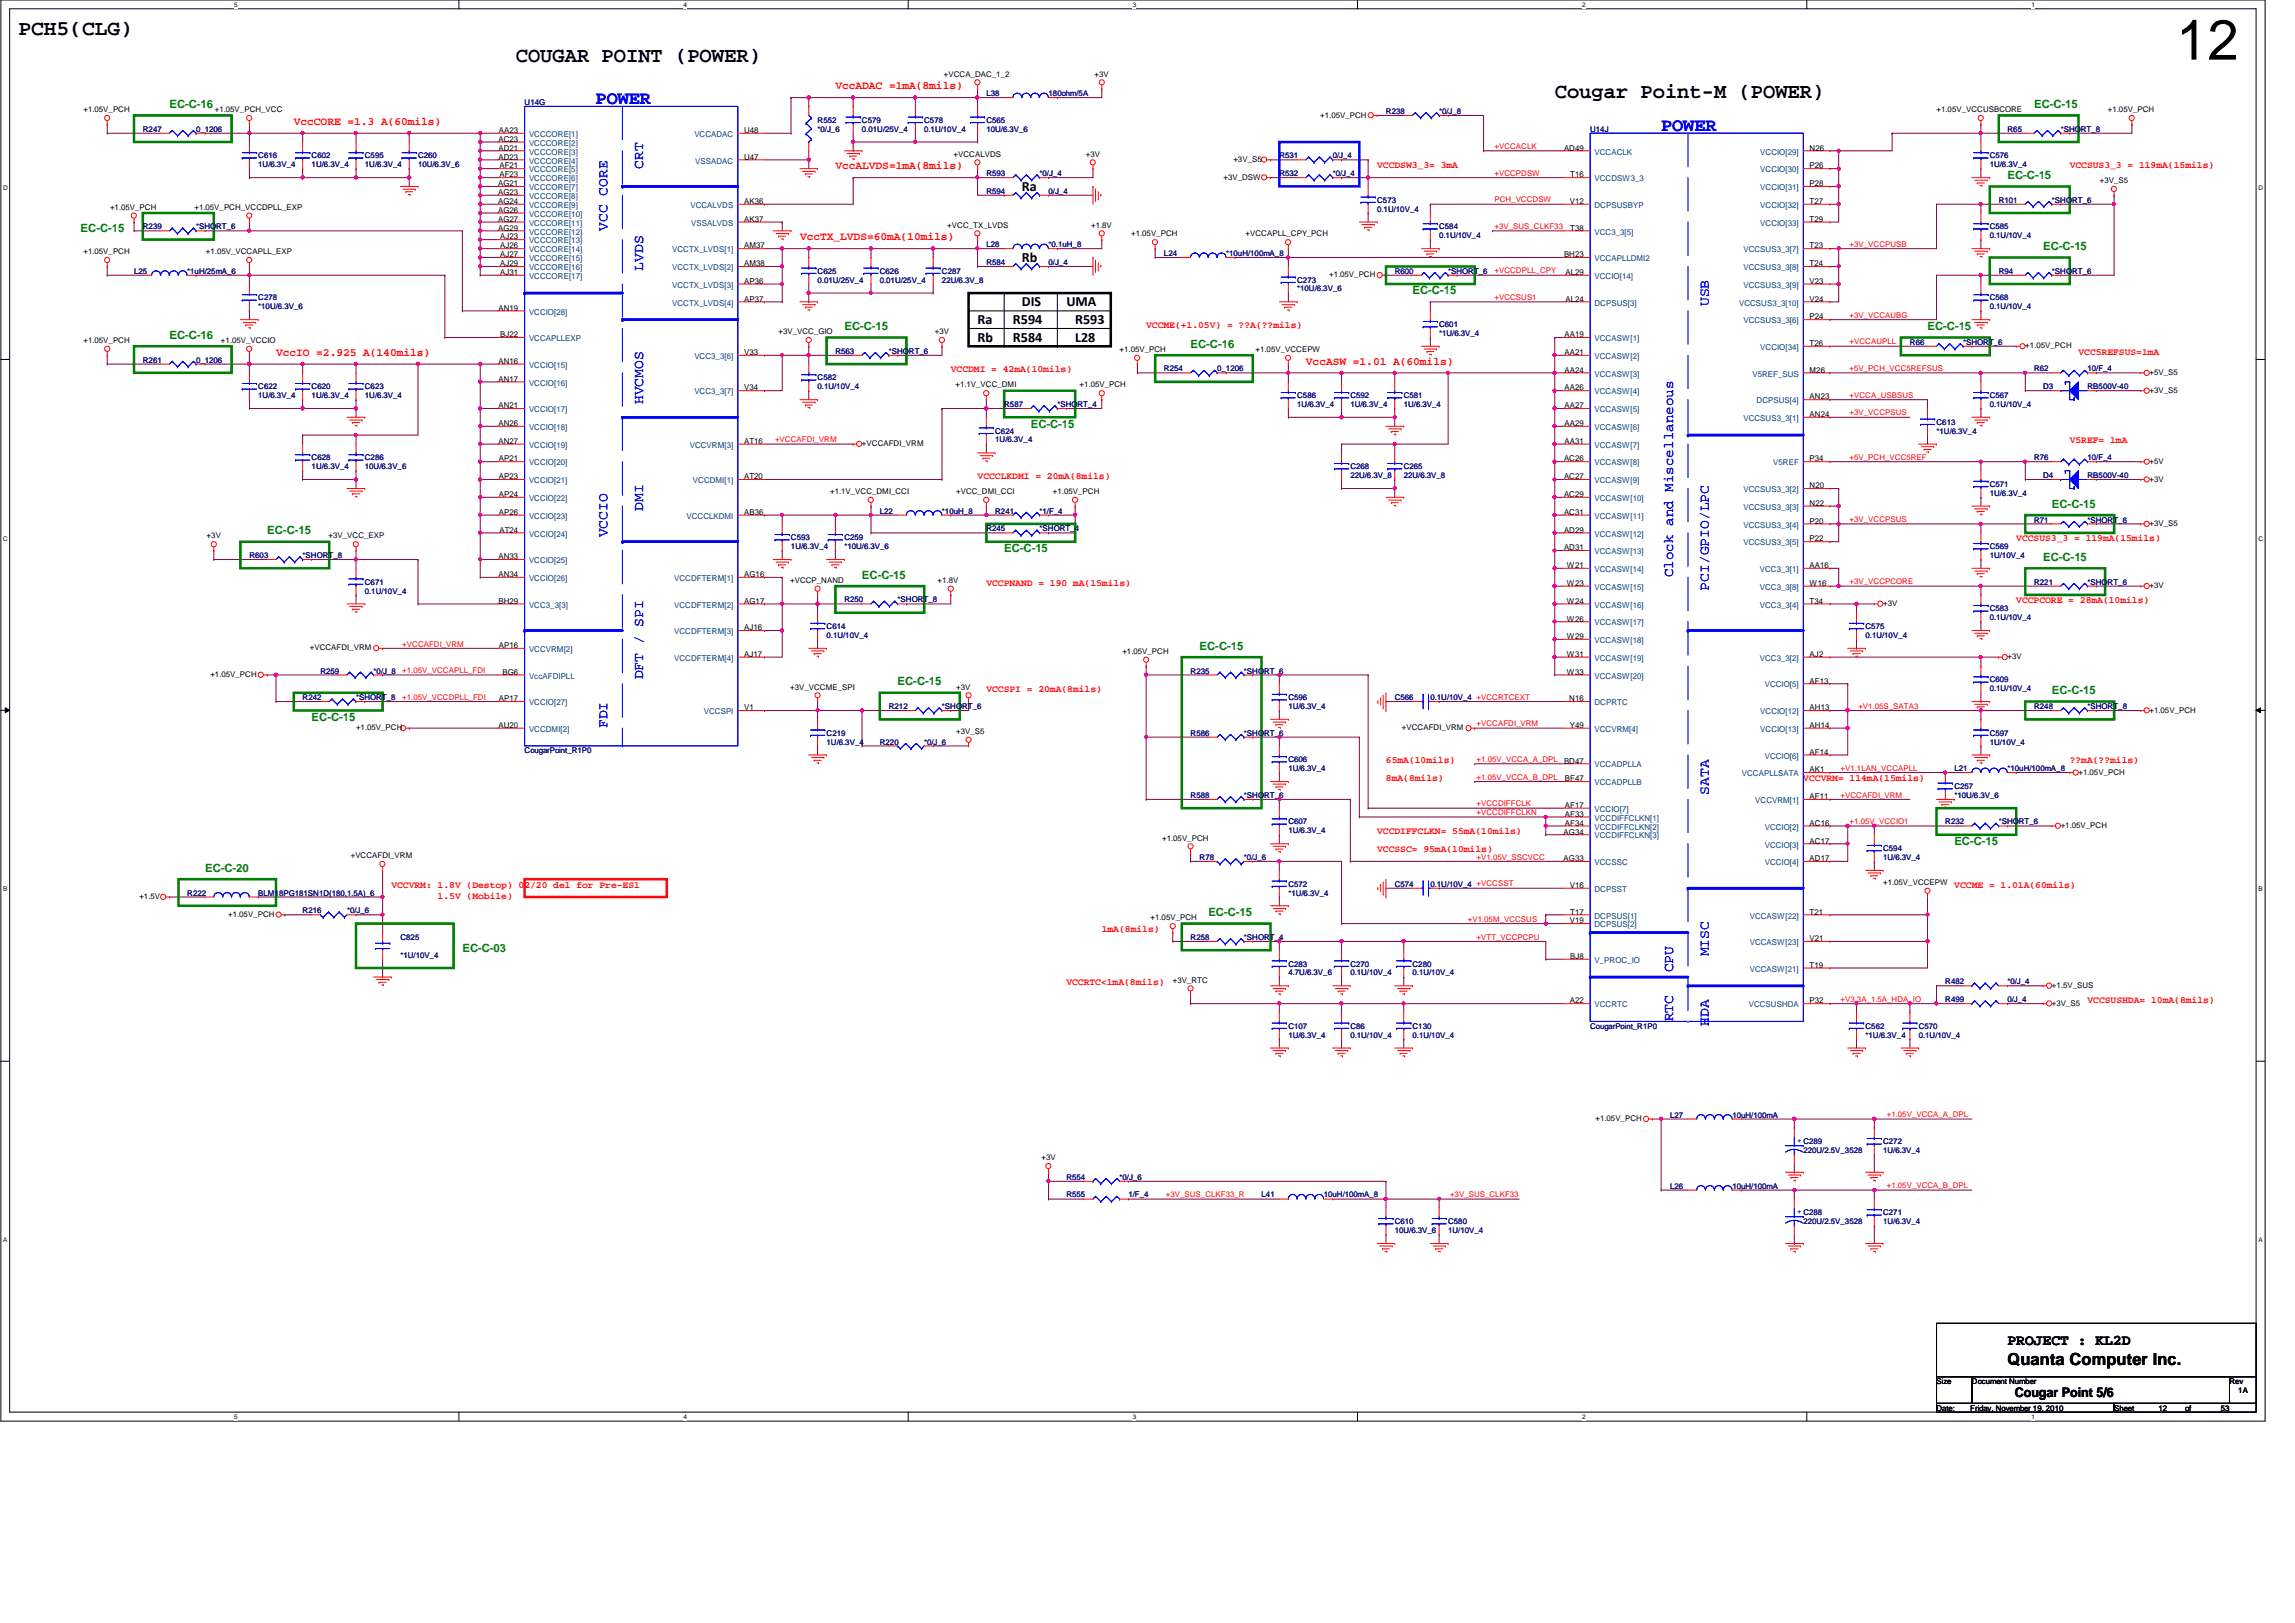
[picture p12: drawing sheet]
<svg xmlns="http://www.w3.org/2000/svg" width="420mm" height="297mm" viewBox="0 0 420 297" stroke-linecap="round" stroke-linejoin="round" font-family="sans-serif">
<defs><g id="words">
<text font-size="10.4" x="398.4" y="10.9">12</text>
<g font-size="3.9">
<text x="3.4" y="6.5">PCH5(CLG)</text>
<text x="94.4" y="11.4">COUGAR POINT (POWER)</text>
<text x="284.6" y="17.9">Cougar Point-M (POWER)</text>
</g>
<g font-size="3.4" fill="#00f">
<text x="109" y="19">POWER</text>
<text x="304.1" y="23.9">POWER</text>
</g>
<text font-size="3" x="367.5" y="249.9">Quanta Computer Inc.</text>
<text font-size="2.8" x="367.5" y="246.2">PROJECT : KL2D</text>
<g font-size="2.6" fill="#00f">
<text x="117.8" y="30.9" transform="rotate(-90 117.8 30.9)">CRT</text>
<text x="111.2" y="42.2" transform="rotate(-90 111.2 42.2)">VCC CORE</text>
<text x="117.8" y="49.6" transform="rotate(-90 117.8 49.6)">LVDS</text>
<text x="312.8" y="56" transform="rotate(-90 312.8 56)">USB</text>
<text x="117.8" y="74" transform="rotate(-90 117.8 74)">HVCMOS</text>
<text x="117.8" y="93.5" transform="rotate(-90 117.8 93.5)">DMI</text>
<text x="111.2" y="98.3" transform="rotate(-90 111.2 98.3)">VCCIO</text>
<text x="306.3" y="105.7" transform="rotate(-90 306.3 105.7)">Clock and Miscellaneous</text>
<text x="312.8" y="108.1" transform="rotate(-90 312.8 108.1)">PCI/GPIO/LPC</text>
<text x="117.8" y="124.3" transform="rotate(-90 117.8 124.3)">DFT / SPI</text>
<text x="111.2" y="133.3" transform="rotate(-90 111.2 133.3)">FDI</text>
<text x="312.8" y="145.5" transform="rotate(-90 312.8 145.5)">SATA</text>
<text x="306.3" y="178" transform="rotate(-90 306.3 178)">CPU</text>
<text x="312.8" y="175" transform="rotate(-90 312.8 175)">MISC</text>
<text x="306.3" y="186.9" transform="rotate(-90 306.3 186.9)">RTC</text>
<text x="312.8" y="187.7" transform="rotate(-90 312.8 187.7)">HDA</text>
</g>
<g font-size="2.6">
<text x="187.1" y="35">Ra</text>
<text x="187.1" y="48">Rb</text>
<text x="179" y="59.4">Ra</text>
<text x="185.5" y="59.4">R594</text>
<text x="187.1" y="56.1">DIS</text>
<text x="195.2" y="56.1">UMA</text>
<text x="196.8" y="59.4">R593</text>
<text x="179" y="62.6">Rb</text>
<text x="185.5" y="62.6">R584</text>
<text x="196.8" y="62.6">L28</text>
</g>
<text font-size="2.4" x="368.8" y="255.7">Cougar Point 5/6</text>
<g font-size="2.1" fill="#f00">
<text x="152.9" y="16.3">VccADAC =1mA(8mils)</text>
<text x="53.8" y="22.8">VccCORE =1.3 A(60mils)</text>
<text x="152.9" y="30.9">VccALVDS=1mA(8mils)</text>
<text x="146.5" y="43.9">VccTX_LVDS=60mA(10mils)</text>
<text x="50.5" y="65.1">VccIO =2.925 A(140mils)</text>
<text x="239.1" y="66.7">VccASW =1.01 A(60mils)</text>
</g>
<g font-size="2.1" fill="#008000">
<text x="31" y="19.8">EC-C-16</text>
<text x="372.4" y="19.8">EC-C-15</text>
<text x="367.5" y="32.8">EC-C-15</text>
<text x="14.8" y="42.5">EC-C-15</text>
<text x="374" y="45.8">EC-C-15</text>
<text x="258.6" y="53.9">EC-C-15</text>
<text x="31" y="62">EC-C-16</text>
<text x="154.6" y="60.4">EC-C-15</text>
<text x="218" y="63.7">EC-C-16</text>
<text x="352.9" y="60.4">EC-C-15</text>
<text x="188.7" y="78.3">EC-C-15</text>
<text x="375.7" y="92.9">EC-C-15</text>
<text x="48.9" y="97.8">EC-C-15</text>
<text x="183.8" y="101">EC-C-15</text>
<text x="157.8" y="105.9">EC-C-15</text>
<text x="374" y="102.7">EC-C-15</text>
<text x="219.6" y="118.9">EC-C-15</text>
<text x="164.3" y="125.4">EC-C-15</text>
<text x="57.1" y="132">EC-C-15</text>
<text x="375.7" y="127">EC-C-15</text>
<text x="357.8" y="154.7">EC-C-15</text>
<text x="37.5" y="159.6">EC-C-20</text>
<text x="221.2" y="167.7">EC-C-15</text>
<text x="84.7" y="174.2">EC-C-03</text>
</g>
<g font-size="1.8" fill="#f00">
<text x="252.1" y="30.8">VCCDSW3_3= 3mA</text>
<text x="378.9" y="30.8">VCCSUS3_3 = 119mA(15mils)</text>
<text x="209.8" y="60">VCCME(+1.05V) = ??A(??mils)</text>
<text x="380.5" y="64.9">VCC5REFSUS=1mA</text>
<text x="174.1" y="68.2">VCCDMI = 42mA(10mils)</text>
<text x="378.9" y="81.2">V5REF= 1mA</text>
<text x="179" y="87.7">VCCCLKDMI = 20mA(8mils)</text>
<text x="369.1" y="99.1">VCCSUS3_3 = 119mA(15mils)</text>
<text x="180.6" y="107.2">VCCPNAND = 190 mA(15mils)</text>
<text x="369.1" y="110.4">VCCPCORE = 28mA(10mils)</text>
<text x="180.6" y="126.7">VCCSPI = 20mA(8mils)</text>
<text x="253.7" y="139.7">65mA(10mils)</text>
<text x="253.7" y="142.9">8mA(8mils)</text>
<text x="330.1" y="142.9">VCCVRM= 114mA(15mils)</text>
<text x="378.9" y="139.7">??mA(??mils)</text>
<text x="252.1" y="152.7">VCCDIFFCLKN= 55mA(10mils)</text>
<text x="252.1" y="156">VCCSSC= 95mA(10mils)</text>
<text x="71.7" y="162.4">VCCVRM: 1.8V (Destop) 02/20 del for Pre-ES1</text>
<text x="80.1" y="164.5">1.5V (Mobile)</text>
<text x="357.8" y="162.4">VCCME = 1.01A(60mils)</text>
<text x="201.7" y="170.6">1mA(8mils)</text>
<text x="195.2" y="180.3">VCCRTC&lt;1mA(8mils)</text>
<text x="382.2" y="183.6">VCCSUSHDA= 10mA(8mils)</text>
</g>
<g font-size="1.5">
<text x="91.3" y="26">AC23</text>
<text x="91.3" y="27.6">AD21</text>
<text x="91.3" y="29.2">AD23</text>
<text x="91.3" y="24.3">AA23</text>
<text x="136.2" y="24.3">U48</text>
<text x="136.2" y="29.2">U47</text>
<text x="286.3" y="27.6">AD49</text>
<text x="331.3" y="27.6">N26</text>
<text x="91.2" y="34.1">AG21</text>
<text x="91.2" y="35.7">AG23</text>
<text x="91.4" y="30.8">AF21</text>
<text x="91.4" y="32.5">AF23</text>
<text x="287.5" y="32.5">T16</text>
<text x="331.3" y="30.8">P26</text>
<text x="331.3" y="34.1">P28</text>
<text x="91.2" y="37.3">AG24</text>
<text x="91.2" y="38.9">AG26</text>
<text x="91.2" y="40.6">AG27</text>
<text x="136.2" y="37.3">AK36</text>
<text x="136.2" y="40.6">AK37</text>
<text x="287.4" y="37.3">V12</text>
<text x="331.3" y="37.3">T27</text>
<text x="331.3" y="40.6">T29</text>
<text x="91.2" y="42.2">AG29</text>
<text x="91.6" y="43.8">AJ23</text>
<text x="91.6" y="45.5">AJ26</text>
<text x="91.6" y="47.1">AJ27</text>
<text x="136.2" y="45.5">AM37</text>
<text x="286.3" y="47.1">BH23</text>
<text x="287.5" y="42.2">T38</text>
<text x="331.3" y="45.5">T23</text>
<text x="91.6" y="48.7">AJ29</text>
<text x="91.6" y="50.3">AJ31</text>
<text x="136.2" y="48.7">AM38</text>
<text x="136.2" y="51.9">AP36</text>
<text x="286.6" y="50.3">AL29</text>
<text x="331.3" y="51.9">V23</text>
<text x="331.3" y="48.7">T24</text>
<text x="91.3" y="56.9">AN19</text>
<text x="136.2" y="55.2">AP37</text>
<text x="286.6" y="55.2">AL24</text>
<text x="331.3" y="58.5">P24</text>
<text x="331.3" y="55.2">V24</text>
<text x="91.6" y="61.7">BJ22</text>
<text x="136.2" y="65">V33</text>
<text x="286.4" y="61.7">AA19</text>
<text x="286.4" y="65">AA21</text>
<text x="331.3" y="63.3">T26</text>
<text x="91.3" y="66.6">AN16</text>
<text x="91.3" y="69.8">AN17</text>
<text x="136.2" y="71.5">V34</text>
<text x="286.4" y="68.2">AA24</text>
<text x="286.4" y="71.5">AA26</text>
<text x="331.3" y="68.2">M26</text>
<text x="91.3" y="74.7">AN21</text>
<text x="91.3" y="78">AN26</text>
<text x="286.4" y="74.7">AA27</text>
<text x="286.4" y="78">AA29</text>
<text x="331.3" y="73.1">AN23</text>
<text x="331.3" y="76.3">AN24</text>
<text x="91.3" y="81.2">AN27</text>
<text x="136.2" y="81.2">AT16</text>
<text x="286.4" y="81.2">AA31</text>
<text x="91.3" y="84.5">AP21</text>
<text x="91.3" y="87.7">AP23</text>
<text x="136.2" y="87.7">AT20</text>
<text x="286.3" y="84.5">AC26</text>
<text x="286.3" y="87.7">AC27</text>
<text x="331.3" y="84.5">P34</text>
<text x="331.3" y="89.4">N20</text>
<text x="91.3" y="94.2">AP26</text>
<text x="91.3" y="91">AP24</text>
<text x="136.2" y="94.2">AB36</text>
<text x="286.3" y="91">AC29</text>
<text x="286.3" y="94.2">AC31</text>
<text x="331.3" y="92.6">N22</text>
<text x="331.3" y="95.8">P20</text>
<text x="91.4" y="97.5">AT24</text>
<text x="286.3" y="97.5">AD29</text>
<text x="286.3" y="100.7">AD31</text>
<text x="331.3" y="99.1">P22</text>
<text x="91.3" y="102.4">AN33</text>
<text x="91.3" y="105.6">AN34</text>
<text x="136.2" y="105.6">AG16</text>
<text x="286.8" y="104">W21</text>
<text x="286.8" y="107.2">W23</text>
<text x="331.3" y="104">AA16</text>
<text x="331.3" y="107.2">W16</text>
<text x="91.3" y="110.5">BH29</text>
<text x="136.2" y="110.5">AG17</text>
<text x="286.8" y="110.5">W24</text>
<text x="286.8" y="113.7">W26</text>
<text x="331.3" y="110.5">T34</text>
<text x="91.3" y="118.6">AP16</text>
<text x="136.2" y="115.4">AJ16</text>
<text x="286.8" y="117">W29</text>
<text x="92" y="123.5">BG6</text>
<text x="136.2" y="120.2">AJ17</text>
<text x="286.8" y="120.2">W31</text>
<text x="286.8" y="123.5">W33</text>
<text x="331.3" y="125.1">AF13</text>
<text x="331.3" y="120.2">AJ2</text>
<text x="91.3" y="128.4">AP17</text>
<text x="136.2" y="130">V1</text>
<text x="287.3" y="128.4">N16</text>
<text x="331.3" y="130">AH13</text>
<text x="91.3" y="133.2">AU20</text>
<text x="287.4" y="133.2">Y49</text>
<text x="331.3" y="133.2">AH14</text>
<text x="286.3" y="139.7">BD47</text>
<text x="286.5" y="143">BF47</text>
<text x="331.3" y="138.1">AF14</text>
<text x="331.3" y="141.4">AK1</text>
<text x="286.5" y="149.5">AF33</text>
<text x="286.5" y="147.9">AF17</text>
<text x="331.3" y="146.3">AF11</text>
<text x="286.2" y="152.7">AG34</text>
<text x="286.5" y="151.1">AF34</text>
<text x="331.3" y="151.1">AC16</text>
<text x="331.3" y="154.4">AC17</text>
<text x="286.2" y="157.6">AG33</text>
<text x="331.3" y="157.6">AD17</text>
<text x="287.4" y="162.5">V16</text>
<text x="287.5" y="167.4">T17</text>
<text x="331.3" y="167.4">T21</text>
<text x="287.4" y="169">V19</text>
<text x="331.3" y="172.3">V21</text>
<text x="287.4" y="175.5">BJ8</text>
<text x="331.3" y="177.1">T19</text>
<text x="287.4" y="183.6">A22</text>
<text x="331.3" y="183.6">P32</text>
</g>
<g font-size="1.5" fill="#004080">
<text x="96.8" y="25.1">VCCCORE[1]</text>
<text x="96.8" y="26.7">VCCCORE[2]</text>
<text x="96.8" y="28.3">VCCCORE[3]</text>
<text x="96.8" y="29.9">VCCCORE[4]</text>
<text x="127.1" y="25.1">VCCADAC</text>
<text x="127.3" y="29.9">VSSADAC</text>
<text x="291.9" y="28.3">VCCACLK</text>
<text x="322.3" y="28.3">VCCIO[29]</text>
<text x="96.8" y="31.5">VCCCORE[5]</text>
<text x="96.8" y="33.2">VCCCORE[6]</text>
<text x="96.8" y="34.8">VCCCORE[7]</text>
<text x="291.9" y="33.2">VCCDSW3_3</text>
<text x="322.3" y="31.5">VCCIO[30]</text>
<text x="322.3" y="34.8">VCCIO[31]</text>
<text x="96.8" y="36.4">VCCCORE[8]</text>
<text x="96.8" y="38.1">VCCCORE[9]</text>
<text x="96.8" y="39.7">VCCCORE[10]</text>
<text x="96.8" y="41.3">VCCCORE[11]</text>
<text x="126.4" y="38.1">VCCALVDS</text>
<text x="126.6" y="41.3">VSSALVDS</text>
<text x="291.9" y="38.1">DCPSUSBYP</text>
<text x="322.3" y="38.1">VCCIO[32]</text>
<text x="322.3" y="41.3">VCCIO[33]</text>
<text x="96.8" y="42.9">VCCCORE[12]</text>
<text x="96.8" y="44.5">VCCCORE[13]</text>
<text x="96.8" y="46.2">VCCCORE[14]</text>
<text x="96.8" y="47.8">VCCCORE[15]</text>
<text x="123.1" y="46.2">VCCTX_LVDS[1]</text>
<text x="291.9" y="47.8">VCCAPLLDMI2</text>
<text x="291.9" y="42.9">VCC3_3[5]</text>
<text x="319.2" y="46.2">VCCSUS3_3[7]</text>
<text x="96.8" y="49.4">VCCCORE[16]</text>
<text x="96.8" y="51.1">VCCCORE[17]</text>
<text x="123.1" y="49.4">VCCTX_LVDS[2]</text>
<text x="123.1" y="52.7">VCCTX_LVDS[3]</text>
<text x="291.9" y="51.1">VCCIO[14]</text>
<text x="319.2" y="52.7">VCCSUS3_3[9]</text>
<text x="319.2" y="49.4">VCCSUS3_3[8]</text>
<text x="96.8" y="57.6">VCCIO[28]</text>
<text x="123.1" y="55.9">VCCTX_LVDS[4]</text>
<text x="291.9" y="55.9">DCPSUS[3]</text>
<text x="318.4" y="55.9">VCCSUS3_3[10]</text>
<text x="319.2" y="59.2">VCCSUS3_3[6]</text>
<text x="96.8" y="62.4">VCCAPLLEXP</text>
<text x="127.1" y="65.7">VCC3_3[6]</text>
<text x="291.9" y="62.4">VCCASW[1]</text>
<text x="291.9" y="65.7">VCCASW[2]</text>
<text x="322.3" y="64.1">VCCIO[34]</text>
<text x="96.8" y="67.3">VCCIO[15]</text>
<text x="96.8" y="70.6">VCCIO[16]</text>
<text x="291.9" y="68.9">VCCASW[3]</text>
<text x="320.8" y="68.9">V5REF_SUS</text>
<text x="96.8" y="75.4">VCCIO[17]</text>
<text x="127.1" y="72.2">VCC3_3[7]</text>
<text x="291.9" y="75.4">VCCASW[5]</text>
<text x="291.9" y="72.2">VCCASW[4]</text>
<text x="319.2" y="77">VCCSUS3_3[1]</text>
<text x="321.6" y="73.8">DCPSUS[4]</text>
<text x="96.8" y="78.7">VCCIO[18]</text>
<text x="96.8" y="82">VCCIO[19]</text>
<text x="126.3" y="82">VCCVRM[3]</text>
<text x="291.9" y="78.7">VCCASW[6]</text>
<text x="291.9" y="82">VCCASW[7]</text>
<text x="96.8" y="85.2">VCCIO[20]</text>
<text x="96.8" y="88.4">VCCIO[21]</text>
<text x="126.9" y="88.4">VCCDMI[1]</text>
<text x="291.9" y="85.2">VCCASW[8]</text>
<text x="291.9" y="88.4">VCCASW[9]</text>
<text x="324.6" y="85.2">V5REF</text>
<text x="96.8" y="95">VCCIO[23]</text>
<text x="96.8" y="91.7">VCCIO[22]</text>
<text x="125.7" y="95">VCCCLKDMI</text>
<text x="291.9" y="91.7">VCCASW[10]</text>
<text x="291.9" y="95">VCCASW[11]</text>
<text x="319.2" y="90.1">VCCSUS3_3[2]</text>
<text x="319.2" y="93.3">VCCSUS3_3[3]</text>
<text x="96.8" y="98.2">VCCIO[24]</text>
<text x="291.9" y="98.2">VCCASW[12]</text>
<text x="291.9" y="101.4">VCCASW[13]</text>
<text x="319.2" y="96.6">VCCSUS3_3[4]</text>
<text x="319.2" y="99.8">VCCSUS3_3[5]</text>
<text x="96.8" y="103.1">VCCIO[25]</text>
<text x="96.8" y="106.3">VCCIO[26]</text>
<text x="123.4" y="106.3">VCCDFTERM[1]</text>
<text x="291.9" y="104.7">VCCASW[14]</text>
<text x="291.9" y="107.9">VCCASW[15]</text>
<text x="322.2" y="104.7">VCC3_3[1]</text>
<text x="322.2" y="107.9">VCC3_3[8]</text>
<text x="96.8" y="111.2">VCC3_3[3]</text>
<text x="123.4" y="111.2">VCCDFTERM[2]</text>
<text x="291.9" y="111.2">VCCASW[16]</text>
<text x="322.2" y="111.2">VCC3_3[4]</text>
<text x="96.8" y="119.3">VCCVRM[2]</text>
<text x="123.4" y="116.1">VCCDFTERM[3]</text>
<text x="291.9" y="114.5">VCCASW[17]</text>
<text x="291.9" y="117.7">VCCASW[18]</text>
<text x="96.8" y="124.2">VccAFDIPLL</text>
<text x="123.4" y="120.9">VCCDFTERM[4]</text>
<text x="291.9" y="120.9">VCCASW[19]</text>
<text x="291.9" y="124.2">VCCASW[20]</text>
<text x="322.2" y="120.9">VCC3_3[2]</text>
<text x="323.1" y="125.8">VCCIO[5]</text>
<text x="96.8" y="129.1">VCCIO[27]</text>
<text x="128.9" y="130.7">VCCSPI</text>
<text x="291.9" y="129.1">DCPRTC</text>
<text x="322.3" y="130.7">VCCIO[12]</text>
<text x="96.8" y="133.9">VCCDMI[2]</text>
<text x="291.9" y="133.9">VCCVRM[4]</text>
<text x="322.3" y="133.9">VCCIO[13]</text>
<text x="291.9" y="143.7">VCCADPLLB</text>
<text x="291.9" y="140.5">VCCADPLLA</text>
<text x="318.9" y="142.1">VCCAPLLSATA</text>
<text x="323.1" y="138.9">VCCIO[6]</text>
<text x="291.9" y="148.6">VCCIO[7]</text>
<text x="321.3" y="147">VCCVRM[1]</text>
<text x="291.9" y="150.2">VCCDIFFCLKN[1]</text>
<text x="291.9" y="151.8">VCCDIFFCLKN[2]</text>
<text x="291.9" y="153.5">VCCDIFFCLKN[3]</text>
<text x="323.1" y="151.8">VCCIO[2]</text>
<text x="323.1" y="155.1">VCCIO[3]</text>
<text x="291.9" y="158.3">VCCSSC</text>
<text x="323.1" y="158.3">VCCIO[4]</text>
<text x="291.9" y="163.2">DCPSST</text>
<text x="291.9" y="168.1">DCPSUS[1]</text>
<text x="291.9" y="169.7">DCPSUS[2]</text>
<text x="320.3" y="168.1">VCCASW[22]</text>
<text x="320.3" y="173">VCCASW[23]</text>
<text x="291.9" y="176.2">V_PROC_IO</text>
<text x="320.3" y="177.8">VCCASW[21]</text>
<text x="291.9" y="184.4">VCCRTC</text>
<text x="320.2" y="184.4">VCCSUSHDA</text>
</g>
<g font-size="1.4">
<text x="172.8" y="14">+VCCA_DAC_1_2</text>
<text x="200.4" y="14">+3V</text>
<text x="15.3" y="20.5">+1.05V_PCH</text>
<text x="39.3" y="20.5">+1.05V_PCH_VCC</text>
<text x="241.7" y="21.5">+1.05V_PCH</text>
<text x="354.5" y="20.5">+1.05V_VCCUSBCORE</text>
<text x="385.9" y="20.5">+1.05V_PCH</text>
<text x="174.6" y="28.7">+VCCALVDS</text>
<text x="198.8" y="28.7">+3V</text>
<text x="225.8" y="29.6">+3V_S5</text>
<text x="224" y="32.9">+3V_DSW</text>
<text x="384.4" y="33.5">+3V_S5</text>
<text x="20.1" y="38.4">+1.05V_PCH</text>
<text x="35.6" y="38.4">+1.05V_PCH_VCCDPLL_EXP</text>
<text x="173.4" y="41.7">+VCC_TX_LVDS</text>
<text x="199.8" y="41.7">+1.8V</text>
<text x="15.3" y="46.5">+1.05V_PCH</text>
<text x="37.7" y="46.5">+1.05V_VCCAPLL_EXP</text>
<text x="207.1" y="43.3">+1.05V_PCH</text>
<text x="228" y="43.3">+VCCAPLL_CPY_PCH</text>
<text x="243.3" y="50.8">+1.05V_PCH</text>
<text x="15.3" y="62.8">+1.05V_PCH</text>
<text x="40.5" y="62.8">+1.05V_VCCIO</text>
<text x="142.5" y="61.2">+3V_VCC_GIO</text>
<text x="171.1" y="61.2">+3V</text>
<text x="205" y="64.4">+1.05V_PCH</text>
<text x="229.9" y="64.4">+1.05V_VCCEPW</text>
<text x="370.8" y="63.8">+1.05V_PCH</text>
<text x="174.9" y="70.9">+1.1V_VCC_DMI</text>
<text x="197.6" y="70.9">+1.05V_PCH</text>
<text x="393.5" y="68.6">+5V_S5</text>
<text x="393.5" y="71.9">+3V_S5</text>
<text x="157.8" y="81.7">+VCCAFDI_VRM</text>
<text x="393.5" y="84.9">+5V</text>
<text x="393.5" y="88.1">+3V</text>
<text x="152" y="90.4">+1.1V_VCC_DMI_CCI</text>
<text x="175" y="90.4">+VCC_DMI_CCI</text>
<text x="192.8" y="90.4">+1.05V_PCH</text>
<text x="37.8" y="98.6">+3V</text>
<text x="60.1" y="98.6">+3V_VCC_EXP</text>
<text x="393.5" y="96.3">+3V_S5</text>
<text x="144.6" y="106.7">+VCCP_NAND</text>
<text x="171.7" y="106.7">+1.8V</text>
<text x="393.5" y="107.7">+3V</text>
<text x="344.8" y="110.9">+3V</text>
<text x="56.7" y="119">+VCCAFDI_VRM</text>
<text x="205.5" y="119.7">+1.05V_PCH</text>
<text x="38.5" y="123.9">+1.05V_PCH</text>
<text x="367.5" y="120.6">+3V</text>
<text x="144.6" y="126.2">+3V_VCCME_SPI</text>
<text x="175" y="126.2">+3V</text>
<text x="393.5" y="130.4">+1.05V_PCH</text>
<text x="65.2" y="133.6">+1.05V_PCH</text>
<text x="175" y="134.3">+3V_S5</text>
<text x="256.7" y="133.6">+VCCAFDI_VRM</text>
<text x="380.5" y="141.8">+1.05V_PCH</text>
<text x="212.8" y="153.8">+1.05V_PCH</text>
<text x="377.3" y="151.6">+1.05V_PCH</text>
<text x="64.2" y="157.1">+VCCAFDI_VRM</text>
<text x="344.8" y="162">+1.05V_VCCEPW</text>
<text x="25.5" y="164.5">+1.5V</text>
<text x="41.8" y="167.8">+1.05V_PCH</text>
<text x="210.6" y="168.4">+1.05V_PCH</text>
<text x="214.7" y="179.8">+3V_RTC</text>
<text x="375.7" y="184.1">+3V_S5</text>
<text x="375.7" y="180.8">+1.5V_SUS</text>
<text x="292.1" y="205.2">+1.05V_PCH</text>
<text x="190.7" y="212.3">+3V</text>
<text x="354.5" y="253.3">Size</text>
<text x="361" y="253.3">Document Number</text>
<text x="408.2" y="253.3">Rev</text>
<text x="409.8" y="254.9">1A</text>
<text x="354.5" y="258.2">Date:</text>
<text x="360.7" y="258.2">Friday, November 19, 2010</text>
<text x="387" y="258.2">Sheet</text>
<text x="395.2" y="258.2">12</text>
<text x="400" y="258.2">of</text>
<text x="406.6" y="258.2">53</text>
</g>
<g font-size="1.4" fill="#000080">
<text x="180.6" y="17.6">L38</text>
<text x="192" y="17.6">180ohm/5A</text>
<text x="96" y="19.2">U14G</text>
<text x="149.7" y="22.5">R552</text>
<text x="157.8" y="22.5">C579</text>
<text x="169.2" y="22.5">C578</text>
<text x="180.6" y="22.5">C565</text>
<text x="253.7" y="20.8">R238</text>
<text x="263.5" y="20.8">*0/J_8</text>
<text x="26.2" y="24.1">R247</text>
<text x="35.9" y="24.1">0_1206</text>
<text x="47.3" y="29">C616</text>
<text x="57.1" y="29">C602</text>
<text x="66.8" y="29">C595</text>
<text x="76.5" y="29">C260</text>
<text x="149.7" y="24.1">*0/J_6</text>
<text x="157.8" y="24.1">0.01U/25V_4</text>
<text x="169.2" y="24.1">0.1U/10V_4</text>
<text x="180.6" y="24.1">10U/6.3V_6</text>
<text x="234.2" y="29">R531</text>
<text x="244" y="29">0/J_4</text>
<text x="291.1" y="24.1">U14J</text>
<text x="364.3" y="29">C576</text>
<text x="367.5" y="24.1">R65</text>
<text x="377.3" y="24.1">*SHORT_8</text>
<text x="47.3" y="30.6">1U/6.3V_4</text>
<text x="57.1" y="30.6">1U/6.3V_4</text>
<text x="66.8" y="30.6">1U/6.3V_4</text>
<text x="76.5" y="30.6">10U/6.3V_6</text>
<text x="180.6" y="35.5">R594</text>
<text x="180.6" y="32.2">R593</text>
<text x="190.3" y="32.2">*0/J_4</text>
<text x="192" y="35.5">0/J_4</text>
<text x="234.2" y="32.2">R532</text>
<text x="244" y="32.2">*0/J_4</text>
<text x="364.3" y="30.6">1U/6.3V_4</text>
<text x="26.2" y="42">R239</text>
<text x="35.9" y="42">*SHORT_6</text>
<text x="252.1" y="37.1">C573</text>
<text x="252.1" y="38.7">0.1U/10V_4</text>
<text x="263.5" y="42">C584</text>
<text x="364.3" y="42">C585</text>
<text x="365.9" y="37.1">R101</text>
<text x="375.7" y="37.1">*SHORT_6</text>
<text x="180.6" y="45.2">L28</text>
<text x="192" y="45.2">*0.1uH_8</text>
<text x="213.1" y="46.9">L24</text>
<text x="224.5" y="46.9">*10uH/100mA_8</text>
<text x="263.5" y="43.6">0.1U/10V_4</text>
<text x="364.3" y="43.6">0.1U/10V_4</text>
<text x="24.5" y="50.1">L25</text>
<text x="34.3" y="50.1">*1uH/25mA_6</text>
<text x="149.7" y="50.1">C625</text>
<text x="149.7" y="51.7">0.01U/25V_4</text>
<text x="161.1" y="50.1">C626</text>
<text x="161.1" y="51.7">0.01U/25V_4</text>
<text x="172.5" y="50.1">C287</text>
<text x="172.5" y="51.7">22U/6.3V_8</text>
<text x="180.6" y="48.5">R584</text>
<text x="192" y="48.5">0/J_4</text>
<text x="237.5" y="51.7">C273</text>
<text x="237.5" y="53.3">*10U/6.3V_6</text>
<text x="255.3" y="50.1">R600</text>
<text x="265.1" y="50.1">*SHORT_6</text>
<text x="365.9" y="50.1">R94</text>
<text x="375.7" y="50.1">*SHORT_6</text>
<text x="47.3" y="55">C278</text>
<text x="47.3" y="56.6">*10U/6.3V_6</text>
<text x="263.5" y="59.9">C601</text>
<text x="364.3" y="55">C568</text>
<text x="364.3" y="56.6">0.1U/10V_4</text>
<text x="152.9" y="64.7">R563</text>
<text x="162.7" y="64.7">*SHORT_6</text>
<text x="263.5" y="61.5">*1U/6.3V_4</text>
<text x="349.7" y="63.1">R66</text>
<text x="359.4" y="63.1">*SHORT_6</text>
<text x="26.2" y="66.4">R261</text>
<text x="35.9" y="66.4">0_1206</text>
<text x="47.3" y="71.2">C622</text>
<text x="57.1" y="71.2">C620</text>
<text x="66.8" y="71.2">C623</text>
<text x="149.7" y="69.6">C582</text>
<text x="149.7" y="71.2">0.1U/10V_4</text>
<text x="213.1" y="68">R254</text>
<text x="222.8" y="68">0_1206</text>
<text x="372.4" y="68">R62</text>
<text x="374" y="71.2">D3</text>
<text x="382.2" y="71.2">RB500V-40</text>
<text x="382.2" y="68">10/F_4</text>
<text x="47.3" y="72.9">1U/6.3V_4</text>
<text x="57.1" y="72.9">1U/6.3V_4</text>
<text x="66.8" y="72.9">1U/6.3V_4</text>
<text x="183.8" y="74.5">R587</text>
<text x="193.6" y="74.5">*SHORT_4</text>
<text x="237.5" y="72.9">C586</text>
<text x="237.5" y="74.5">1U/6.3V_4</text>
<text x="247.2" y="72.9">C592</text>
<text x="247.2" y="74.5">1U/6.3V_4</text>
<text x="257" y="72.9">C581</text>
<text x="257" y="74.5">1U/6.3V_4</text>
<text x="354.5" y="77.7">C613</text>
<text x="364.3" y="72.9">C567</text>
<text x="364.3" y="74.5">0.1U/10V_4</text>
<text x="182.2" y="79.4">C624</text>
<text x="182.2" y="81">1U/6.3V_4</text>
<text x="354.5" y="79.4">*1U/6.3V_4</text>
<text x="57.1" y="84.2">C628</text>
<text x="57.1" y="85.9">1U/6.3V_4</text>
<text x="66.8" y="84.2">C286</text>
<text x="66.8" y="85.9">10U/6.3V_6</text>
<text x="247.2" y="85.9">C268</text>
<text x="247.2" y="87.5">22U/6.3V_8</text>
<text x="257" y="85.9">C265</text>
<text x="257" y="87.5">22U/6.3V_8</text>
<text x="364.3" y="89.1">C571</text>
<text x="372.4" y="84.2">R76</text>
<text x="374" y="87.5">D4</text>
<text x="382.2" y="87.5">RB500V-40</text>
<text x="382.2" y="84.2">10/F_4</text>
<text x="161.1" y="94">L22</text>
<text x="172.5" y="94">*10uH_8</text>
<text x="182.2" y="94">R241</text>
<text x="190.3" y="94">*1/F_4</text>
<text x="364.3" y="90.8">1U/6.3V_4</text>
<text x="372.4" y="95.6">R71</text>
<text x="382.2" y="95.6">*SHORT_6</text>
<text x="144.8" y="98.9">C593</text>
<text x="144.8" y="100.5">1U/6.3V_4</text>
<text x="154.6" y="98.9">C259</text>
<text x="154.6" y="100.5">*10U/6.3V_6</text>
<text x="180.6" y="97.2">R245</text>
<text x="190.3" y="97.2">*SHORT_4</text>
<text x="364.3" y="100.5">C569</text>
<text x="45.7" y="102.1">R603</text>
<text x="55.4" y="102.1">*SHORT_8</text>
<text x="66.8" y="107">C671</text>
<text x="364.3" y="102.1">1U/10V_4</text>
<text x="372.4" y="107">R221</text>
<text x="382.2" y="107">*SHORT_6</text>
<text x="66.8" y="108.6">0.1U/10V_4</text>
<text x="154.6" y="110.2">R250</text>
<text x="164.3" y="110.2">*SHORT_8</text>
<text x="364.3" y="111.9">C583</text>
<text x="364.3" y="113.5">0.1U/10V_4</text>
<text x="151.3" y="115.1">C614</text>
<text x="151.3" y="116.8">0.1U/10V_4</text>
<text x="341.5" y="115.1">C575</text>
<text x="341.5" y="116.8">0.1U/10V_4</text>
<text x="58.7" y="123.3">R259</text>
<text x="68.4" y="123.3">*0/J_8</text>
<text x="218" y="123.3">R235</text>
<text x="227.7" y="123.3">*SHORT_6</text>
<text x="364.3" y="124.9">C609</text>
<text x="55.4" y="128.1">R242</text>
<text x="65.2" y="128.1">*SHORT_8</text>
<text x="162.7" y="129.8">R212</text>
<text x="172.5" y="129.8">*SHORT_6</text>
<text x="235.9" y="128.1">C596</text>
<text x="235.9" y="129.8">1U/6.3V_4</text>
<text x="255.3" y="128.1">C566</text>
<text x="261.9" y="128.1">0.1U/10V_4 +VCCRTCEXT</text>
<text x="364.3" y="126.5">0.1U/10V_4</text>
<text x="372.4" y="129.8">R248</text>
<text x="382.2" y="129.8">*SHORT_8</text>
<text x="96" y="137.9">CougarPoint_R1P0</text>
<text x="151.3" y="134.6">C219</text>
<text x="151.3" y="136.3">1U/6.3V_4</text>
<text x="161.1" y="136.3">R220</text>
<text x="169.2" y="136.3">*0/J_6</text>
<text x="218" y="134.6">R586</text>
<text x="227.7" y="134.6">*SHORT_6</text>
<text x="364.3" y="134.6">C597</text>
<text x="364.3" y="136.3">1U/10V_4</text>
<text x="235.9" y="139.5">C606</text>
<text x="235.9" y="141.1">1U/6.3V_4</text>
<text x="357.8" y="141.1">L21</text>
<text x="367.5" y="141.1">*10uH/100mA_8</text>
<text x="218" y="146">R588</text>
<text x="227.7" y="146">*SHORT_6</text>
<text x="357.8" y="144.4">C257</text>
<text x="357.8" y="146">*10U/6.3V_6</text>
<text x="235.9" y="150.9">C607</text>
<text x="235.9" y="152.5">1U/6.3V_4</text>
<text x="344.8" y="155.8">C594</text>
<text x="356.1" y="150.9">R232</text>
<text x="365.9" y="150.9">*SHORT_6</text>
<text x="219.6" y="157.4">R78</text>
<text x="227.7" y="157.4">*0/J_6</text>
<text x="344.8" y="157.4">1U/6.3V_4</text>
<text x="34.3" y="163.9">R222</text>
<text x="47.3" y="163.9">BLM18PG181SN1D(180,1.5A)_6</text>
<text x="55.4" y="167.1">R216</text>
<text x="63.5" y="167.1">*0/J_6</text>
<text x="235.9" y="162.3">C572</text>
<text x="235.9" y="163.9">*1U/6.3V_4</text>
<text x="255.3" y="162.3">C574</text>
<text x="261.9" y="162.3">0.1U/10V_4 +VCCSST</text>
<text x="73.3" y="172">C825</text>
<text x="218" y="172">R258</text>
<text x="227.7" y="172">*SHORT_4</text>
<text x="73.3" y="175.3">*1U/10V_4</text>
<text x="235.9" y="176.9">C283</text>
<text x="235.9" y="178.5">4.7U/6.3V_6</text>
<text x="247.2" y="176.9">C270</text>
<text x="247.2" y="178.5">0.1U/10V_4</text>
<text x="258.6" y="176.9">C280</text>
<text x="258.6" y="178.5">0.1U/10V_4</text>
<text x="356.1" y="183.4">R499</text>
<text x="356.1" y="180.2">R482</text>
<text x="367.5" y="183.4">0/J_4</text>
<text x="367.5" y="180.2">*0/J_4</text>
<text x="235.9" y="188.3">C107</text>
<text x="235.9" y="189.9">1U/6.3V_4</text>
<text x="247.2" y="188.3">C86</text>
<text x="247.2" y="189.9">0.1U/10V_4</text>
<text x="258.6" y="188.3">C130</text>
<text x="258.6" y="189.9">0.1U/10V_4</text>
<text x="291.1" y="188.3">CougarPoint_R1P0</text>
<text x="341.5" y="188.3">C562</text>
<text x="341.5" y="189.9">*1U/6.3V_4</text>
<text x="351.3" y="188.3">C570</text>
<text x="351.3" y="189.9">0.1U/10V_4</text>
<text x="305.8" y="204.6">L27</text>
<text x="317.1" y="204.6">10uH/100mA</text>
<text x="344.8" y="209.4">C272</text>
<text x="195.2" y="215.9">R554</text>
<text x="205" y="215.9">*0/J_6</text>
<text x="330.1" y="211">220U/2.5V_3528</text>
<text x="344.8" y="211">1U/6.3V_4</text>
<text x="195.2" y="219.2">R555</text>
<text x="206.6" y="219.2">1/F_4</text>
<text x="231" y="219.2">L41</text>
<text x="242.3" y="219.2">10uH/100mA_8</text>
<text x="305.8" y="217.6">L26</text>
<text x="317.1" y="217.6">10uH/100mA</text>
<text x="255.3" y="224">C610</text>
<text x="255.3" y="225.7">10U/6.3V_6</text>
<text x="265.1" y="224">C580</text>
<text x="265.1" y="225.7">1U/10V_4</text>
<text x="330.1" y="224">220U/2.5V_3528</text>
<text x="344.8" y="222.4">C271</text>
<text x="344.8" y="224">1U/6.3V_4</text>
</g>
<g font-size="1.4" fill="#f00">
<text x="273.6" y="27.3">+VCCACLK</text>
<text x="273.6" y="32.2">+VCCPDSW</text>
<text x="273.6" y="37">PCH_VCCDSW</text>
<text x="273.6" y="41.9">+3V_SUS_CLKF33</text>
<text x="338.6" y="45.2">+3V_VCCPUSB</text>
<text x="273.6" y="50">+VCCDPLL_CPY</text>
<text x="273.6" y="54.9">+VCCSUS1</text>
<text x="338.6" y="58.2">+3V_VCCAUBG</text>
<text x="338.6" y="63">+VCCAUPLL</text>
<text x="338.6" y="67.9">+5V_PCH_VCC5REFSUS</text>
<text x="338.6" y="72.8">+VCCA_USBSUS</text>
<text x="338.6" y="76">+3V_VCCPSUS</text>
<text x="141.9" y="80.9">+VCCAFDI_VRM</text>
<text x="338.6" y="84.2">+5V_PCH_VCC5REF</text>
<text x="338.6" y="95.5">+3V_VCCPSUS</text>
<text x="338.6" y="106.9">+3V_VCCPCORE</text>
<text x="73.6" y="118.3">+VCCAFDI_VRM</text>
<text x="73.6" y="123.2">+1.05V_VCCAPLL_FDI</text>
<text x="73.6" y="128.1">+1.05V_VCCDPLL_FDI</text>
<text x="340.2" y="129.7">+V1.05S_SATA3</text>
<text x="270.3" y="132.9">+VCCAFDI_VRM</text>
<text x="270.3" y="142.7">+1.05V_VCCA_B_DPL</text>
<text x="270.3" y="139.4">+1.05V_VCCA_A_DPL</text>
<text x="337" y="141.1">+V1.1LAN_VCCAPLL</text>
<text x="270.3" y="147.6">+VCCDIFFCLK</text>
<text x="270.3" y="149.2">+VCCDIFFCLKN</text>
<text x="337" y="146">+VCCAFDI_VRM</text>
<text x="338.6" y="150.8">+1.05V_VCCIO1</text>
<text x="270.3" y="157.3">+V1.05V_SSCVCC</text>
<text x="268.7" y="168.7">+V1.05M_VCCSUS</text>
<text x="270.3" y="172">+VTT_VCCPCPU</text>
<text x="337" y="183.3">+V3.3A_1.5A_HDA_IO</text>
<text x="345.4" y="204.5">+1.05V_VCCA_A_DPL</text>
<text x="213.4" y="219.1">+3V_SUS_CLKF33_R</text>
<text x="265.5" y="219.1">+3V_SUS_CLKF33</text>
<text x="345.4" y="217.5">+1.05V_VCCA_B_DPL</text>
</g>
<g font-size="1.4" fill="#00f">
<text x="329" y="209.3">+ C289</text>
<text x="329" y="222.2">+ C288</text>
</g>
<g font-size="1.2">
<text x="42.9" y="1.2">5</text>
<text x="125.1" y="1.2">4</text>
<text x="207.4" y="1.2">3</text>
<text x="289.6" y="1.2">2</text>
<text x="371.9" y="1.2">1</text>
<text x=".6" y="34.8">D</text>
<text x="413.5" y="34.8">D</text>
<text x=".6" y="98.9">C</text>
<text x="413.5" y="98.9">C</text>
<text x=".6" y="163.2">B</text>
<text x="413.5" y="163.2">B</text>
<text x=".6" y="227.4">A</text>
<text x="413.5" y="227.4">A</text>
<text x="42.9" y="259.7">5</text>
<text x="125.1" y="259.7">4</text>
<text x="207.4" y="259.7">3</text>
<text x="289.6" y="259.7">2</text>
<text x="371.9" y="259.7">1</text>
</g>
</g></defs>
<path d="M.2 0h414.5v260.1h-414.5zM1.8 1.6h411.2v256.8h-411.2z" fill="none" stroke="#000" stroke-width=".18"/>
<g fill="#fff">
<path d="M42.9 .2h.6v1.3h-.6z"/>
<path d="M42.9 258.6h.6v1.3h-.6z"/>
</g>
<path d="M84 0v1.6M84 258.4v1.7" fill="none" stroke="#000" stroke-width=".18"/>
<g fill="#fff">
<path d="M125.1 .2h.6v1.3h-.6z"/>
<path d="M125.1 258.6h.6v1.3h-.6z"/>
</g>
<path d="M166.3 0v1.6M166.3 258.4v1.7" fill="none" stroke="#000" stroke-width=".18"/>
<g fill="#fff">
<path d="M207.4 .2h.6v1.3h-.6z"/>
<path d="M207.4 258.6h.6v1.3h-.6z"/>
</g>
<path d="M248.5 0v1.6M248.5 258.4v1.7" fill="none" stroke="#000" stroke-width=".18"/>
<g fill="#fff">
<path d="M289.6 .2h.6v1.3h-.6z"/>
<path d="M289.6 258.6h.6v1.3h-.6z"/>
</g>
<path d="M330.8 0v1.6M330.8 258.4v1.7" fill="none" stroke="#000" stroke-width=".18"/>
<g fill="#fff">
<path d="M371.9 .2h.6v1.3h-.6z"/>
<path d="M371.9 258.6h.6v1.3h-.6z"/>
<path d="M.6 33.7h.8v1.3h-.8z"/>
<path d="M413.5 33.7h.8v1.3h-.8z"/>
<path d="M.6 97.9h.8v1.3h-.8z"/>
<path d="M413.5 97.9h.8v1.3h-.8z"/>
</g>
<path d="M.2 65.8h1.6M413 65.8h1.6" fill="none" stroke="#000" stroke-width=".18"/>
<g fill="#fff">
<path d="M.6 162.1h.7v1.3h-.7z"/>
<path d="M413.5 162.1h.7v1.3h-.7z"/>
</g>
<path d="M.2 130h1.6M1 129.5l.8 .5-.8 .4zM413 130l.8-.5v.9zM413 130h1.6" fill="none" stroke="#000" stroke-width=".18"/>
<path d="M1 129.5l.8 .5-.8 .4zM413 130l.8-.5v.9z" fill="#000"/>
<g fill="#fff">
<path d="M.6 226.3h.7v1.3h-.7z"/>
<path d="M413.5 226.3h.7v1.3h-.7z"/>
</g>
<path d="M.2 194.2h1.6M413 194.2h1.6" fill="none" stroke="#000" stroke-width=".18"/>
<path d="M87.9 24.4h.1M87.9 26h.1M87.9 24.4h3.3M87.9 26h3.3M84.7 56.9h.1M84.7 56.9h6.5M81.4 61.8h.1M81.4 61.8h9.8" fill="none" stroke="#800040" stroke-width=".18"/>
<circle cx="87.9" cy="26" r=".31" fill="#f0f"/>
<circle cx="87.9" cy="26" r=".31" fill="none" stroke="#f0f" stroke-width=".18"/>
<g fill="none" stroke="#800040" stroke-width=".18">
<path d="M87.9 27.6h.1M87.9 29.3h.1M87.9 30.9h.1M87.9 32.5h.1M87.9 34.1h.1M87.9 35.7h.1M87.9 37.4h.1M87.9 27.6h3.3M87.9 29.3h3.3M87.9 30.9h3.3M87.9 32.5h3.3M87.9 34.1h3.3"/>
<path d="M87.9 35.7h3.3M87.9 37.4h3.3"/>
</g>
<circle cx="87.9" cy="37.3" r=".3" fill="#f0f"/>
<circle cx="87.9" cy="37.3" r=".3" fill="none" stroke="#f0f" stroke-width=".18"/>
<path d="M87.9 39h.1M87.9 39h3.3M87.9 40.6h.1M87.9 42.2h.1M87.9 43.9h.1M87.9 40.6h3.3M87.9 42.2h3.3M87.9 43.9h3.3" fill="none" stroke="#800040" stroke-width=".18"/>
<circle cx="87.9" cy="43.9" r=".3" fill="#f0f"/>
<circle cx="87.9" cy="43.9" r=".3" fill="none" stroke="#f0f" stroke-width=".18"/>
<path d="M87.9 45.5h.1M87.9 47.1h.1M87.9 45.5h3.3M87.9 47.1h3.3" fill="none" stroke="#800040" stroke-width=".18"/>
<circle cx="87.9" cy="47.1" r=".3" fill="#f0f"/>
<circle cx="87.9" cy="47.1" r=".3" fill="none" stroke="#f0f" stroke-width=".18"/>
<path d="M87.9 45.5h.1M87.9 45.5v1.6" fill="none" stroke="#800040" stroke-width=".18"/>
<circle cx="87.9" cy="45.5" r=".3" fill="#f0f"/>
<circle cx="87.9" cy="45.5" r=".3" fill="none" stroke="#f0f" stroke-width=".18"/>
<path d="M87.9 40.6h.1M87.9 40.6v1.6" fill="none" stroke="#800040" stroke-width=".18"/>
<circle cx="87.9" cy="40.6" r=".3" fill="#f0f"/>
<circle cx="87.9" cy="40.6" r=".3" fill="none" stroke="#f0f" stroke-width=".18"/>
<path d="M87.9 34.1h.1M87.9 34.1v1.6" fill="none" stroke="#800040" stroke-width=".18"/>
<circle cx="87.9" cy="34.1" r=".31" fill="#f0f"/>
<circle cx="87.9" cy="34.1" r=".31" fill="none" stroke="#f0f" stroke-width=".18"/>
<path d="M87.9 32.5h.1M87.9 32.5v1.6" fill="none" stroke="#800040" stroke-width=".18"/>
<circle cx="87.9" cy="32.5" r=".3" fill="#f0f"/>
<circle cx="87.9" cy="32.5" r=".3" fill="none" stroke="#f0f" stroke-width=".18"/>
<path d="M87.9 30.9h.1M87.9 30.9v1.6" fill="none" stroke="#800040" stroke-width=".18"/>
<circle cx="87.9" cy="30.9" r=".3" fill="#f0f"/>
<circle cx="87.9" cy="30.9" r=".3" fill="none" stroke="#f0f" stroke-width=".18"/>
<path d="M87.9 29.3h.1M87.9 29.3v1.6" fill="none" stroke="#800040" stroke-width=".18"/>
<circle cx="87.9" cy="29.2" r=".3" fill="#f0f"/>
<circle cx="87.9" cy="29.2" r=".3" fill="none" stroke="#f0f" stroke-width=".18"/>
<path d="M87.9 27.6h.1M87.9 27.6v1.7" fill="none" stroke="#800040" stroke-width=".18"/>
<circle cx="87.9" cy="27.6" r=".3" fill="#f0f"/>
<circle cx="87.9" cy="27.6" r=".3" fill="none" stroke="#f0f" stroke-width=".18"/>
<path d="M87.9 26h.1M87.9 24.4h.1M87.9 24.4v3.2M87.9 43.9h.1M87.9 42.2h.1M87.9 42.2v3.3" fill="none" stroke="#800040" stroke-width=".18"/>
<circle cx="87.9" cy="42.2" r=".31" fill="#f0f"/>
<circle cx="87.9" cy="42.2" r=".31" fill="none" stroke="#f0f" stroke-width=".18"/>
<path d="M87.9 39h.1M87.9 39v1.6" fill="none" stroke="#800040" stroke-width=".18"/>
<circle cx="87.9" cy="39" r=".3" fill="#f0f"/>
<circle cx="87.9" cy="39" r=".3" fill="none" stroke="#f0f" stroke-width=".18"/>
<path d="M87.9 37.4h.1M87.9 35.7h.1M87.9 35.7v3.3" fill="none" stroke="#800040" stroke-width=".18"/>
<circle cx="87.9" cy="35.7" r=".3" fill="#f0f"/>
<circle cx="87.9" cy="35.7" r=".3" fill="none" stroke="#f0f" stroke-width=".18"/>
<path d="M19.6 24.4h.1M19.6 24.4h9.8M74.9 24.4h.1M74.9 24.4h13" fill="none" stroke="#800040" stroke-width=".18"/>
<circle cx="87.9" cy="24.3" r=".3" fill="#f0f"/>
<circle cx="87.9" cy="24.3" r=".3" fill="none" stroke="#f0f" stroke-width=".18"/>
<circle cx="74.9" cy="24.3" r=".31" fill="#f0f"/>
<circle cx="74.9" cy="24.3" r=".31" fill="none" stroke="#f0f" stroke-width=".18"/>
<path d="M37.5 24.4h.1M37.5 24.4h8.2M87.9 48.8h.1M87.9 50.4h.1M87.9 48.8v1.6M87.9 50.4h3.3M87.9 48.8h3.3" fill="none" stroke="#800040" stroke-width=".18"/>
<circle cx="87.9" cy="48.7" r=".3" fill="#f0f"/>
<circle cx="87.9" cy="48.7" r=".3" fill="none" stroke="#f0f" stroke-width=".18"/>
<path d="M65.2 24.4h.1M65.2 24.4h9.7M74.9 24.4h.1M74.9 24.4v1.6M87.9 47.1h.1M87.9 47.1v1.7" fill="none" stroke="#800040" stroke-width=".18"/>
<circle cx="65.1" cy="24.3" r=".3" fill="#f0f"/>
<circle cx="65.1" cy="24.3" r=".3" fill="none" stroke="#f0f" stroke-width=".18"/>
<path d="M19.6 22.7h.1M19.6 22.7v1.7M45.7 24.4h.1M45.7 24.4v1.6M45.7 24.4h9.7M55.4 24.4h.1M55.4 24.4v1.6" fill="none" stroke="#800040" stroke-width=".18"/>
<circle cx="45.6" cy="24.3" r=".3" fill="#f0f"/>
<circle cx="45.6" cy="24.3" r=".3" fill="none" stroke="#f0f" stroke-width=".18"/>
<path d="M55.4 24.4h.1M55.4 24.4h9.8M65.2 24.4h.1M65.2 24.4v1.6" fill="none" stroke="#800040" stroke-width=".18"/>
<circle cx="55.4" cy="24.3" r=".3" fill="#f0f"/>
<circle cx="55.4" cy="24.3" r=".3" fill="none" stroke="#f0f" stroke-width=".18"/>
<path d="M45.7 22.7h.1M45.7 30.9h.1M45.7 32.5h.1M45.7 22.7v1.7M45.7 30.9v1.6M45.7 32.5h9.7M74.9 32.5h.1M74.9 32.5v1.6" fill="none" stroke="#800040" stroke-width=".18"/>
<circle cx="74.9" cy="32.5" r=".31" fill="#f0f"/>
<circle cx="74.9" cy="32.5" r=".31" fill="none" stroke="#f0f" stroke-width=".18"/>
<path d="M65.2 30.9h.1M65.2 30.9v1.6" fill="none" stroke="#800040" stroke-width=".18"/>
<circle cx="65.1" cy="32.5" r=".3" fill="#f0f"/>
<circle cx="65.1" cy="32.5" r=".3" fill="none" stroke="#f0f" stroke-width=".18"/>
<path d="M55.4 30.9h.1M55.4 30.9v1.6M65.2 32.5h.1M65.2 32.5h9.7M45.7 42.2h.1M45.7 42.2h39" fill="none" stroke="#800040" stroke-width=".18"/>
<circle cx="45.6" cy="42.2" r=".31" fill="#f0f"/>
<circle cx="45.6" cy="42.2" r=".31" fill="none" stroke="#f0f" stroke-width=".18"/>
<path d="M19.6 50.4h.1M19.6 50.4h6.6M24.5 40.6h.1M24.5 42.2h.1M24.5 40.6v1.6M24.5 42.2h4.9M45.7 40.6h.1M45.7 50.4h.1M45.7 40.6v1.6M45.7 50.4v1.6" fill="none" stroke="#800040" stroke-width=".18"/>
<circle cx="45.6" cy="50.4" r=".31" fill="#f0f"/>
<circle cx="45.6" cy="50.4" r=".31" fill="none" stroke="#f0f" stroke-width=".18"/>
<g fill="none" stroke="#800040" stroke-width=".18">
<path d="M19.6 48.8h.1M19.6 48.8v1.6M37.5 42.2h.1M37.5 42.2h8.2M45.7 48.8h.1M45.7 56.9h.1M45.7 50.4h.1M45.7 48.8v1.6M45.7 56.9v1.6M45.7 50.4h35.7M81.4 50.4h.1M81.4 50.4v11.4"/>
<path d="M84.7 42.2h.1M84.7 42.2v14.7M19.6 65h.1M19.6 66.6h.1M19.6 65v1.6M19.6 66.6h9.8M45.7 65h.1M45.7 65v1.6"/>
</g>
<circle cx="45.6" cy="66.6" r=".31" fill="#f0f"/>
<circle cx="45.6" cy="66.6" r=".31" fill="none" stroke="#f0f" stroke-width=".18"/>
<path d="M37.5 66.6h.1M37.5 66.6h8.2M87.9 66.6h.1M87.9 69.9h.1M87.9 74.8h.1M87.9 78h.1M87.9 66.6h3.3M87.9 69.9h3.3M87.9 74.8h3.3M87.9 78h3.3" fill="none" stroke="#800040" stroke-width=".18"/>
<circle cx="87.9" cy="78" r=".3" fill="#f0f"/>
<circle cx="87.9" cy="78" r=".3" fill="none" stroke="#f0f" stroke-width=".18"/>
<path d="M87.9 81.3h.1M87.9 84.5h.1M87.9 87.8h.1M87.9 81.3h3.3M87.9 84.5h3.3M87.9 87.8h3.3" fill="none" stroke="#800040" stroke-width=".18"/>
<circle cx="87.9" cy="87.8" r=".3" fill="#f0f"/>
<circle cx="87.9" cy="87.8" r=".3" fill="none" stroke="#f0f" stroke-width=".18"/>
<path d="M87.9 91h.1M87.9 94.3h.1M87.9 97.5h.1M87.9 91h3.3M87.9 94.3h3.3M87.9 97.5h3.3M87.9 97.5v4.9M87.9 102.4h.1M87.9 105.7h.1M87.9 102.4h3.3M87.9 105.7h3.3" fill="none" stroke="#800040" stroke-width=".18"/>
<circle cx="87.9" cy="97.5" r=".3" fill="#f0f"/>
<circle cx="87.9" cy="97.5" r=".3" fill="none" stroke="#f0f" stroke-width=".18"/>
<path d="M87.9 84.5h.1M87.9 84.5v3.3" fill="none" stroke="#800040" stroke-width=".18"/>
<circle cx="87.9" cy="84.5" r=".3" fill="#f0f"/>
<circle cx="87.9" cy="84.5" r=".3" fill="none" stroke="#f0f" stroke-width=".18"/>
<path d="M87.9 81.3h.1M87.9 81.3v3.2" fill="none" stroke="#800040" stroke-width=".18"/>
<circle cx="87.9" cy="81.2" r=".3" fill="#f0f"/>
<circle cx="87.9" cy="81.2" r=".3" fill="none" stroke="#f0f" stroke-width=".18"/>
<path d="M87.9 91h.1M87.9 91v3.3" fill="none" stroke="#800040" stroke-width=".18"/>
<circle cx="87.9" cy="91" r=".31" fill="#f0f"/>
<circle cx="87.9" cy="91" r=".31" fill="none" stroke="#f0f" stroke-width=".18"/>
<path d="M87.9 78h.1M87.9 66.6h.1M87.9 66.6v3.3M87.9 78v3.3M87.9 87.8h.1M87.9 87.8v3.2" fill="none" stroke="#800040" stroke-width=".18"/>
<circle cx="87.9" cy="69.8" r=".3" fill="#f0f"/>
<circle cx="87.9" cy="69.8" r=".3" fill="none" stroke="#f0f" stroke-width=".18"/>
<path d="M87.9 102.4h.1M87.9 102.4v3.3" fill="none" stroke="#800040" stroke-width=".18"/>
<circle cx="87.9" cy="102.4" r=".3" fill="#f0f"/>
<circle cx="87.9" cy="102.4" r=".3" fill="none" stroke="#f0f" stroke-width=".18"/>
<path d="M87.9 74.8h.1M87.9 74.8v3.2" fill="none" stroke="#800040" stroke-width=".18"/>
<circle cx="87.9" cy="74.7" r=".31" fill="#f0f"/>
<circle cx="87.9" cy="74.7" r=".31" fill="none" stroke="#f0f" stroke-width=".18"/>
<path d="M87.9 94.3h.1M87.9 94.3v3.2" fill="none" stroke="#800040" stroke-width=".18"/>
<circle cx="87.9" cy="94.2" r=".3" fill="#f0f"/>
<circle cx="87.9" cy="94.2" r=".3" fill="none" stroke="#f0f" stroke-width=".18"/>
<path d="M45.7 66.6h.1M45.7 73.2h.1M45.7 66.6v1.6M45.7 73.2v1.6M45.7 66.6h9.7M55.4 73.2h.1M55.4 66.6h.1M55.4 66.6v1.6M55.4 73.2v1.6M87.9 69.9h.1M87.9 69.9v4.9" fill="none" stroke="#800040" stroke-width=".18"/>
<circle cx="45.6" cy="66.6" r=".31" fill="#f0f"/>
<circle cx="45.6" cy="66.6" r=".31" fill="none" stroke="#f0f" stroke-width=".18"/>
<path d="M55.4 32.5h.1M55.4 32.5h9.8M74.9 30.9h.1M74.9 30.9v1.6" fill="none" stroke="#800040" stroke-width=".18"/>
<circle cx="55.4" cy="32.5" r=".3" fill="#f0f"/>
<circle cx="55.4" cy="32.5" r=".3" fill="none" stroke="#f0f" stroke-width=".18"/>
<path d="M55.4 66.6h.1M55.4 66.6h9.8M65.2 66.6h.1M65.2 66.6v1.6" fill="none" stroke="#800040" stroke-width=".18"/>
<circle cx="55.4" cy="66.6" r=".31" fill="#f0f"/>
<circle cx="55.4" cy="66.6" r=".31" fill="none" stroke="#f0f" stroke-width=".18"/>
<path d="M65.2 74.8h.1M65.2 74.8v1.6M76.5 66.6h.1M76.5 66.6h11.4" fill="none" stroke="#800040" stroke-width=".18"/>
<circle cx="87.9" cy="66.6" r=".31" fill="#f0f"/>
<circle cx="87.9" cy="66.6" r=".31" fill="none" stroke="#f0f" stroke-width=".18"/>
<circle cx="76.5" cy="66.6" r=".31" fill="#f0f"/>
<circle cx="76.5" cy="66.6" r=".31" fill="none" stroke="#f0f" stroke-width=".18"/>
<path d="M45.7 74.8h.1M45.7 74.8h19.5M55.4 74.8h.1" fill="none" stroke="#800040" stroke-width=".18"/>
<circle cx="65.1" cy="74.7" r=".31" fill="#f0f"/>
<circle cx="65.1" cy="74.7" r=".31" fill="none" stroke="#f0f" stroke-width=".18"/>
<circle cx="55.4" cy="74.7" r=".31" fill="#f0f"/>
<circle cx="55.4" cy="74.7" r=".31" fill="none" stroke="#f0f" stroke-width=".18"/>
<path d="M65.2 66.6h.1M65.2 66.6h11.3M76.5 66.6h.1M76.5 66.6v13" fill="none" stroke="#800040" stroke-width=".18"/>
<circle cx="65.1" cy="66.6" r=".31" fill="#f0f"/>
<circle cx="65.1" cy="66.6" r=".31" fill="none" stroke="#f0f" stroke-width=".18"/>
<path d="M55.4 79.6h.1M55.4 79.6v1.7M65.2 79.6h.1M65.2 79.6h11.3M65.2 79.6v1.7M55.4 86.1h.1M55.4 86.1v1.7" fill="none" stroke="#800040" stroke-width=".18"/>
<circle cx="65.1" cy="79.6" r=".3" fill="#f0f"/>
<circle cx="65.1" cy="79.6" r=".3" fill="none" stroke="#f0f" stroke-width=".18"/>
<path d="M55.4 87.8h.1M55.4 87.8h9.8" fill="none" stroke="#800040" stroke-width=".18"/>
<circle cx="65.1" cy="87.8" r=".3" fill="#f0f"/>
<circle cx="65.1" cy="87.8" r=".3" fill="none" stroke="#f0f" stroke-width=".18"/>
<path d="M65.2 87.8h.1M65.2 87.8v1.6M70.1 118.7h.1M70.1 118.7h21.1M76.5 110.5h.1M76.5 110.5h14.7M50.5 123.5h.1M50.5 123.5h11.4M70.1 123.5h.1M70.1 123.5h21.1" fill="none" stroke="#800040" stroke-width=".18"/>
<circle cx="50.5" cy="123.5" r=".32" fill="#f0f"/>
<circle cx="50.5" cy="123.5" r=".32" fill="none" stroke="#f0f" stroke-width=".18"/>
<g fill="none" stroke="#800040" stroke-width=".18">
<path d="M50.5 123.5h.1M50.5 128.4h.1M50.5 128.4h8.2M50.5 123.5v4.9M66.8 128.4h.1M66.8 128.4h24.4M74.9 133.3h.1M74.9 133.3h16.3M31 164.2h.1M31 164.2h6.5M52.1 167.4h.1M52.1 167.4h5"/>
<path d="M70.1 167.4h.1M70.1 164.2v3.2"/>
</g>
<circle cx="70" cy="164.1" r=".31" fill="#f0f"/>
<circle cx="70" cy="164.1" r=".31" fill="none" stroke="#f0f" stroke-width=".18"/>
<path d="M65.2 167.4h.1M65.2 167.4h4.9" fill="none" stroke="#800040" stroke-width=".18"/>
<circle cx="70" cy="167.4" r=".3" fill="#f0f"/>
<circle cx="70" cy="167.4" r=".3" fill="none" stroke="#f0f" stroke-width=".18"/>
<path d="M156.2 17.9h.1M156.2 17.9h11.4v1.6M167.6 19.5h.1M70.1 159.3v4.9M47.3 164.2h.1M47.3 164.2h22.8M70.1 164.2h.1" fill="none" stroke="#800040" stroke-width=".18"/>
<circle cx="156.2" cy="17.8" r=".32" fill="#f0f"/>
<circle cx="156.2" cy="17.8" r=".32" fill="none" stroke="#f0f" stroke-width=".18"/>
<path d="M148.1 17.9h.1M148.1 17.9h8.1v1.6M156.2 19.5h.1" fill="none" stroke="#800040" stroke-width=".18"/>
<circle cx="148" cy="17.8" r=".32" fill="#f0f"/>
<circle cx="148" cy="17.8" r=".32" fill="none" stroke="#f0f" stroke-width=".18"/>
<path d="M167.6 17.9h.1M167.6 17.9h11.4M179 17.9h.1M179 16.3v1.6" fill="none" stroke="#800040" stroke-width=".18"/>
<circle cx="167.5" cy="17.8" r=".31" fill="#f0f"/>
<circle cx="167.5" cy="17.8" r=".31" fill="none" stroke="#f0f" stroke-width=".18"/>
<path d="M156.2 26h.1M156.2 24.4v1.6M156.2 26h11.4" fill="none" stroke="#800040" stroke-width=".18"/>
<circle cx="167.5" cy="26" r=".31" fill="#f0f"/>
<circle cx="167.5" cy="26" r=".31" fill="none" stroke="#f0f" stroke-width=".18"/>
<circle cx="156.2" cy="26" r=".32" fill="#f0f"/>
<circle cx="156.2" cy="26" r=".32" fill="none" stroke="#f0f" stroke-width=".18"/>
<path d="M179 17.9h.1M179 17.9h4.8M156.2 27.6h.1M156.2 26v1.6M167.6 26h.1M167.6 26h11.4M167.6 24.4v1.6M179 26h.1M179 24.4v1.6" fill="none" stroke="#800040" stroke-width=".18"/>
<circle cx="178.9" cy="17.8" r=".31" fill="#f0f"/>
<circle cx="178.9" cy="17.8" r=".31" fill="none" stroke="#f0f" stroke-width=".18"/>
<path d="M144.8 17.9h.1M144.8 17.9v6.5M179 19.5h.1M179 17.9v1.6M193.6 17.9h.1M193.6 17.9h8.1M139.9 24.4h4.9M139.9 29.3h8.2M144.8 24.4h.1M148.1 29.3h.1M148.1 29.3v1.6" fill="none" stroke="#800040" stroke-width=".18"/>
<circle cx="148.1" cy="29.2" r=".31" fill="#f0f"/>
<circle cx="148.1" cy="29.2" r=".31" fill="none" stroke="#f0f" stroke-width=".18"/>
<path d="M144.8 17.9h.1M144.8 17.9h3.3v1.6M148.1 19.5h.1M139.9 37.4h.1M156.2 32.5h.1M156.2 32.5v4.9h-16.3M179 32.5h.1M179 32.5v3.2h4.8M183.8 35.7h.1" fill="none" stroke="#800040" stroke-width=".18"/>
<circle cx="178.9" cy="32.5" r=".3" fill="#f0f"/>
<circle cx="178.9" cy="32.5" r=".3" fill="none" stroke="#f0f" stroke-width=".18"/>
<g fill="none" stroke="#800040" stroke-width=".18">
<path d="M148.1 29.3h.1M148.1 27.6v1.7M156.2 32.5h.1M156.2 32.5h27.6M179 30.9h.1M179 32.5h.1M179 30.9v1.6M192 32.5h.1M192 35.7h.1M192 35.7h8.1M200.1 30.9h.1M200.1 30.9v1.6h-8.1"/>
<path d="M139.9 40.6h3.3M139.9 45.5h3.3M143.2 40.6h.1M143.2 45.5h.1M143.2 40.6v1.6"/>
</g>
<circle cx="143.2" cy="45.5" r=".3" fill="#f0f"/>
<circle cx="143.2" cy="45.5" r=".3" fill="none" stroke="#f0f" stroke-width=".18"/>
<path d="M179 45.5h.1M179 45.5h4.8M179 43.9v1.6M193.6 45.5h.1M201.7 43.9h.1M201.7 43.9v1.6h-8.1" fill="none" stroke="#800040" stroke-width=".18"/>
<circle cx="178.9" cy="45.5" r=".3" fill="#f0f"/>
<circle cx="178.9" cy="45.5" r=".3" fill="none" stroke="#f0f" stroke-width=".18"/>
<path d="M143.2 48.8h.1M143.2 45.5v3.3M179 45.5h.1M179 48.8h.1M179 45.5v3.3M179 48.8h4.8M192 48.8h.1M192 48.8h8.1" fill="none" stroke="#800040" stroke-width=".18"/>
<circle cx="143.2" cy="48.7" r=".3" fill="#f0f"/>
<circle cx="143.2" cy="48.7" r=".3" fill="none" stroke="#f0f" stroke-width=".18"/>
<path d="M139.9 55.2h.1M139.9 55.2h3.3M143.2 45.5h4.9M148.1 45.5h.1" fill="none" stroke="#800040" stroke-width=".18"/>
<circle cx="148.1" cy="45.5" r=".31" fill="#f0f"/>
<circle cx="148.1" cy="45.5" r=".31" fill="none" stroke="#f0f" stroke-width=".18"/>
<path d="M139.9 48.8h3.3M143.2 48.8h.1M143.2 52h.1M143.2 48.8v3.2" fill="none" stroke="#800040" stroke-width=".18"/>
<circle cx="143.2" cy="52" r=".3" fill="#f0f"/>
<circle cx="143.2" cy="52" r=".3" fill="none" stroke="#f0f" stroke-width=".18"/>
<path d="M139.9 52h3.3M143.2 52h.1M143.2 55.2h.1M143.2 52v3.2M148.1 47.1h.1M159.5 45.5h.1M159.5 45.5h-11.4v1.6" fill="none" stroke="#800040" stroke-width=".18"/>
<circle cx="159.4" cy="45.5" r=".3" fill="#f0f"/>
<circle cx="159.4" cy="45.5" r=".3" fill="none" stroke="#f0f" stroke-width=".18"/>
<path d="M159.5 47.1h.1M170.8 45.5h.1M170.8 47.1h.1M170.8 45.5h-11.3v1.6M170.8 45.5v1.6" fill="none" stroke="#800040" stroke-width=".18"/>
<circle cx="170.8" cy="45.5" r=".3" fill="#f0f"/>
<circle cx="170.8" cy="45.5" r=".3" fill="none" stroke="#f0f" stroke-width=".18"/>
<path d="M159.5 53.6h.1M159.5 53.6h11.3M170.8 53.6h.1M170.8 45.5h8.2M170.8 52v1.6M179 45.5h.1" fill="none" stroke="#800040" stroke-width=".18"/>
<circle cx="159.4" cy="53.6" r=".3" fill="#f0f"/>
<circle cx="159.4" cy="53.6" r=".3" fill="none" stroke="#f0f" stroke-width=".18"/>
<path d="M148.1 53.6h.1M148.1 55.2h.1M148.1 52v3.2M148.1 53.6h11.4M159.5 53.6h.1M159.5 52v1.6" fill="none" stroke="#800040" stroke-width=".18"/>
<circle cx="148.1" cy="53.6" r=".31" fill="#f0f"/>
<circle cx="148.1" cy="53.6" r=".31" fill="none" stroke="#f0f" stroke-width=".18"/>
<path d="M139.9 71.5h.1M139.9 65h.1M139.9 65h3.3M143.2 65h.1M143.2 65v6.5h-3.3M148.1 65h.1M148.1 65h8.1" fill="none" stroke="#800040" stroke-width=".18"/>
<circle cx="148.1" cy="65" r=".31" fill="#f0f"/>
<circle cx="148.1" cy="65" r=".31" fill="none" stroke="#f0f" stroke-width=".18"/>
<path d="M143.2 65h.1M143.2 65h4.9" fill="none" stroke="#800040" stroke-width=".18"/>
<circle cx="148.1" cy="65" r=".31" fill="#f0f"/>
<circle cx="148.1" cy="65" r=".31" fill="none" stroke="#f0f" stroke-width=".18"/>
<circle cx="143.2" cy="65" r=".3" fill="#f0f"/>
<circle cx="143.2" cy="65" r=".3" fill="none" stroke="#f0f" stroke-width=".18"/>
<g fill="none" stroke="#800040" stroke-width=".18">
<path d="M148.1 71.5h.1M148.1 65h.1M148.1 63.4h.1M148.1 63.4v3.2M148.1 71.5v1.7M164.3 65h.1M172.5 63.4h.1M172.5 63.4v1.6h-8.2M139.9 81.3h16.3M156.2 81.3h.1M139.9 105.7h.1M139.9 110.5h.1"/>
<path d="M139.9 115.4h.1M139.9 105.7h3.3M139.9 115.4h3.3M143.2 105.7h.1M143.2 115.4h.1M143.2 105.7v4.8h-3.3M143.2 115.4v4.9h-3.3M139.9 120.3h.1"/>
</g>
<circle cx="143.1" cy="115.4" r=".31" fill="#f0f"/>
<circle cx="143.1" cy="115.4" r=".31" fill="none" stroke="#f0f" stroke-width=".18"/>
<path d="M143.2 110.5h.1M143.2 110.5v4.9" fill="none" stroke="#800040" stroke-width=".18"/>
<circle cx="143.2" cy="110.5" r=".3" fill="#f0f"/>
<circle cx="143.2" cy="110.5" r=".3" fill="none" stroke="#f0f" stroke-width=".18"/>
<g fill="none" stroke="#800040" stroke-width=".18">
<path d="M65.2 102.4h.1M65.2 102.4v1.6M48.9 123.5h.1M48.9 123.5h1.6M139.9 130h.1M139.9 130h9.8M149.7 130h.1M149.7 136.5h.1M149.7 128.4h.1M149.7 128.4v3.3M149.7 136.5v1.7M157.8 130h.1"/>
<path d="M157.8 130h8.1M174.1 130h.1M177.3 128.4h.1M177.3 128.4v1.6h-3.2"/>
</g>
<circle cx="65.1" cy="102.4" r=".3" fill="#f0f"/>
<circle cx="65.1" cy="102.4" r=".3" fill="none" stroke="#f0f" stroke-width=".18"/>
<g fill="none" stroke="#800040" stroke-width=".18">
<path d="M159.5 97.5h.1M159.5 97.5h24.3M192 94.3h.1M192 94.3h4.8M196.8 94.3h.1M196.8 94.3v3.2M39.1 100.8h.1M39.1 102.4h.1M39.1 102.4h9.8M39.1 100.8v1.6M65.2 102.4h.1M65.2 108.9h.1"/>
<path d="M65.2 102.4h11.3M65.2 108.9v1.6M76.5 102.4h.1M76.5 102.4v8.1"/>
</g>
<circle cx="196.8" cy="94.2" r=".31" fill="#f0f"/>
<circle cx="196.8" cy="94.2" r=".31" fill="none" stroke="#f0f" stroke-width=".18"/>
<path d="M143.2 94.3h.1M143.2 94.3v1.6M159.5 94.3h.1M159.5 94.3h4.8M174.1 94.3h.1M180.6 92.6h.1M180.6 92.6v1.7h-6.5M192 97.5h.1M192 97.5h4.8" fill="none" stroke="#800040" stroke-width=".18"/>
<circle cx="159.4" cy="94.2" r=".3" fill="#f0f"/>
<circle cx="159.4" cy="94.2" r=".3" fill="none" stroke="#f0f" stroke-width=".18"/>
<path d="M159.5 94.3h.1M159.5 94.3v3.2M180.6 94.3h.1M180.6 94.3h3.2" fill="none" stroke="#800040" stroke-width=".18"/>
<circle cx="180.6" cy="94.2" r=".31" fill="#f0f"/>
<circle cx="180.6" cy="94.2" r=".31" fill="none" stroke="#f0f" stroke-width=".18"/>
<path d="M159.5 92.6h.1M159.5 92.6v1.7M149.7 110.5h.1M149.7 110.5h8.1M165.9 110.5h.1M165.9 110.5h8.2" fill="none" stroke="#800040" stroke-width=".18"/>
<circle cx="149.7" cy="110.5" r=".3" fill="#f0f"/>
<circle cx="149.7" cy="110.5" r=".3" fill="none" stroke="#f0f" stroke-width=".18"/>
<path d="M143.2 110.5h.1M143.2 110.5h6.5M149.7 117h.1M149.7 110.5h.1M149.7 110.5v1.6M149.7 117v1.7" fill="none" stroke="#800040" stroke-width=".18"/>
<circle cx="149.7" cy="110.5" r=".3" fill="#f0f"/>
<circle cx="149.7" cy="110.5" r=".3" fill="none" stroke="#f0f" stroke-width=".18"/>
<g fill="none" stroke="#800040" stroke-width=".18">
<path d="M172.5 74.8h.1M172.5 74.8v13M172.5 74.8h8.1M180.6 74.8h.1M180.6 74.8v1.6M139.9 94.3h.1M139.9 94.3h3.3M139.9 87.8h32.6M172.5 87.8h.1M196.8 92.6h.1M196.8 92.6v1.7M143.2 100.8h.1"/>
<path d="M143.2 100.8v1.6M149.7 108.9h.1M149.7 108.9v1.6M174.1 108.9h.1M174.1 108.9v1.6"/>
</g>
<circle cx="180.6" cy="74.7" r=".32" fill="#f0f"/>
<circle cx="180.6" cy="74.7" r=".32" fill="none" stroke="#f0f" stroke-width=".18"/>
<path d="M335 37.4h.1M336.6 34.1h.1M336.6 34.1v3.3h-1.6M180.6 74.8h.1M180.6 73.2h.1M180.6 74.8h6.5M180.6 73.2v1.6M195.2 74.8h.1M201.7 73.2h.1M201.7 73.2v1.6h-6.5M180.6 81.3h.1M180.6 81.3v1.6" fill="none" stroke="#800040" stroke-width=".18"/>
<circle cx="336.6" cy="34.1" r=".31" fill="#f0f"/>
<circle cx="336.6" cy="34.1" r=".31" fill="none" stroke="#f0f" stroke-width=".18"/>
<path d="M284.6 104h.1M284.6 104v3.3" fill="none" stroke="#800040" stroke-width=".18"/>
<circle cx="284.6" cy="107.2" r=".31" fill="#f0f"/>
<circle cx="284.6" cy="107.2" r=".31" fill="none" stroke="#f0f" stroke-width=".18"/>
<circle cx="284.6" cy="104" r=".3" fill="#f0f"/>
<circle cx="284.6" cy="104" r=".3" fill="none" stroke="#f0f" stroke-width=".18"/>
<path d="M284.6 107.3h.1M284.6 107.3v3.2" fill="none" stroke="#800040" stroke-width=".18"/>
<circle cx="284.6" cy="110.5" r=".3" fill="#f0f"/>
<circle cx="284.6" cy="110.5" r=".3" fill="none" stroke="#f0f" stroke-width=".18"/>
<circle cx="284.6" cy="107.2" r=".31" fill="#f0f"/>
<circle cx="284.6" cy="107.2" r=".31" fill="none" stroke="#f0f" stroke-width=".18"/>
<g fill="none" stroke="#800040" stroke-width=".18">
<path d="M284.6 100.8h.1M284.6 104h.1M284.6 107.3h.1M284.6 110.5h.1M284.6 113.8h.1M284.6 100.8h1.6M284.6 104h1.6M284.6 107.3h1.6M284.6 110.5h1.6M284.6 113.8h1.6M284.6 100.8v3.2M284.6 110.5v3.3"/>
<path d="M383.8 107.3h.1M383.8 107.3h8.1M335 130h.1M335 130h3.3M343.1 157.6h.1M343.1 157.6v1.7M354.5 183.7h.1M354.5 183.7h4.9"/>
</g>
<circle cx="354.5" cy="183.6" r=".3" fill="#f0f"/>
<circle cx="354.5" cy="183.6" r=".3" fill="none" stroke="#f0f" stroke-width=".18"/>
<path d="M362.7 50.4h.1M362.7 50.4v1.6M362.7 50.4h6.4" fill="none" stroke="#800040" stroke-width=".18"/>
<circle cx="362.6" cy="50.4" r=".31" fill="#f0f"/>
<circle cx="362.6" cy="50.4" r=".31" fill="none" stroke="#f0f" stroke-width=".18"/>
<path d="M336.6 27.6h.1M336.6 27.6v3.3M335 73.2h.1M335 73.2h17.9M339.9 110.5h.1M339.9 110.5h3.2M335 183.7h.1M335 183.7h4.9" fill="none" stroke="#800040" stroke-width=".18"/>
<circle cx="339.9" cy="110.5" r=".3" fill="#f0f"/>
<circle cx="339.9" cy="110.5" r=".3" fill="none" stroke="#f0f" stroke-width=".18"/>
<path d="M338.3 151.2h.1M338.3 151.2v3.2M367.5 183.7h.1M367.5 183.7h6.5" fill="none" stroke="#800040" stroke-width=".18"/>
<circle cx="338.2" cy="154.4" r=".3" fill="#f0f"/>
<circle cx="338.2" cy="154.4" r=".3" fill="none" stroke="#f0f" stroke-width=".18"/>
<circle cx="338.2" cy="151.1" r=".3" fill="#f0f"/>
<circle cx="338.2" cy="151.1" r=".3" fill="none" stroke="#f0f" stroke-width=".18"/>
<path d="M362.7 107.3h.1M362.7 107.3h13M335 157.6h.1M335 157.6h3.3M338.3 151.2h.1M338.3 151.2h4.8" fill="none" stroke="#800040" stroke-width=".18"/>
<circle cx="362.6" cy="107.2" r=".31" fill="#f0f"/>
<circle cx="362.6" cy="107.2" r=".31" fill="none" stroke="#f0f" stroke-width=".18"/>
<path d="M261.9 37.4h.1M261.9 37.4v1.6M283 149.5h.1M283 149.5h3.2" fill="none" stroke="#800040" stroke-width=".18"/>
<circle cx="283" cy="149.5" r=".3" fill="#f0f"/>
<circle cx="283" cy="149.5" r=".3" fill="none" stroke="#f0f" stroke-width=".18"/>
<path d="M335 110.5h.1M335 110.5h4.9M257 172.3h.1M257 172.3h26" fill="none" stroke="#800040" stroke-width=".18"/>
<circle cx="256.9" cy="172.3" r=".31" fill="#f0f"/>
<circle cx="256.9" cy="172.3" r=".31" fill="none" stroke="#f0f" stroke-width=".18"/>
<path d="M336.6 89.4h.1M336.6 89.4v3.2M367.5 151.2h.1M367.5 151.2h8.2" fill="none" stroke="#800040" stroke-width=".18"/>
<circle cx="336.6" cy="92.6" r=".3" fill="#f0f"/>
<circle cx="336.6" cy="92.6" r=".3" fill="none" stroke="#f0f" stroke-width=".18"/>
<path d="M335 99.1h.1M336.6 95.9h.1M336.6 95.9v3.2h-1.6" fill="none" stroke="#800040" stroke-width=".18"/>
<circle cx="336.6" cy="95.9" r=".3" fill="#f0f"/>
<circle cx="336.6" cy="95.9" r=".3" fill="none" stroke="#f0f" stroke-width=".18"/>
<path d="M211.5 47.1h.1M211.5 47.1h4.9M335 55.2h.1M336.6 52h.1M336.6 52v3.2h-1.6M335 76.4h.1M335 76.4h14.7M270 143h.1M270 143h16.2M245.6 183.7h.1M245.6 183.7h11.4" fill="none" stroke="#800040" stroke-width=".18"/>
<circle cx="336.6" cy="52" r=".3" fill="#f0f"/>
<circle cx="336.6" cy="52" r=".3" fill="none" stroke="#f0f" stroke-width=".18"/>
<path d="M335 58.5h.1M335 58.5h19.5M354.5 50.4h.1M354.5 50.4h8.2M362.7 84.5h.1M362.7 84.5h8.1M283 167.4h.1M283 167.4h3.2M352.9 172.3h.1M352.9 172.3v4.9" fill="none" stroke="#800040" stroke-width=".18"/>
<circle cx="362.6" cy="84.5" r=".3" fill="#f0f"/>
<circle cx="362.6" cy="84.5" r=".3" fill="none" stroke="#f0f" stroke-width=".18"/>
<path d="M284.6 97.5h.1M284.6 97.5v3.3M245.6 190.2h.1M245.6 190.2v1.6" fill="none" stroke="#800040" stroke-width=".18"/>
<circle cx="284.6" cy="100.7" r=".3" fill="#f0f"/>
<circle cx="284.6" cy="100.7" r=".3" fill="none" stroke="#f0f" stroke-width=".18"/>
<circle cx="284.6" cy="97.5" r=".3" fill="#f0f"/>
<circle cx="284.6" cy="97.5" r=".3" fill="none" stroke="#f0f" stroke-width=".18"/>
<path d="M335 133.3h.1M335 133.3h3.3M338.3 133.3h.1M338.3 133.3v4.9" fill="none" stroke="#800040" stroke-width=".18"/>
<circle cx="338.2" cy="133.3" r=".3" fill="#f0f"/>
<circle cx="338.2" cy="133.3" r=".3" fill="none" stroke="#f0f" stroke-width=".18"/>
<path d="M253.7 50.4h.1M253.7 50.4h4.9M362.7 56.9h.1M362.7 56.9v1.6M284.6 78h.1M284.6 78v3.3M335 154.4h.1M335 154.4h3.3M338.3 154.4h.1M338.3 154.4v3.2" fill="none" stroke="#800040" stroke-width=".18"/>
<circle cx="284.6" cy="81.2" r=".3" fill="#f0f"/>
<circle cx="284.6" cy="81.2" r=".3" fill="none" stroke="#f0f" stroke-width=".18"/>
<circle cx="284.6" cy="78" r=".3" fill="#f0f"/>
<circle cx="284.6" cy="78" r=".3" fill="none" stroke="#f0f" stroke-width=".18"/>
<path d="M284.6 65h.1M284.6 65v3.2" fill="none" stroke="#800040" stroke-width=".18"/>
<circle cx="284.6" cy="68.2" r=".3" fill="#f0f"/>
<circle cx="284.6" cy="68.2" r=".3" fill="none" stroke="#f0f" stroke-width=".18"/>
<circle cx="284.6" cy="65" r=".3" fill="#f0f"/>
<circle cx="284.6" cy="65" r=".3" fill="none" stroke="#f0f" stroke-width=".18"/>
<path d="M284.6 68.2h.1M284.6 68.2v3.3" fill="none" stroke="#800040" stroke-width=".18"/>
<circle cx="284.6" cy="71.5" r=".3" fill="#f0f"/>
<circle cx="284.6" cy="71.5" r=".3" fill="none" stroke="#f0f" stroke-width=".18"/>
<circle cx="284.6" cy="68.2" r=".3" fill="#f0f"/>
<circle cx="284.6" cy="68.2" r=".3" fill="none" stroke="#f0f" stroke-width=".18"/>
<path d="M284.6 91h.1M284.6 91v3.3" fill="none" stroke="#800040" stroke-width=".18"/>
<circle cx="284.6" cy="91" r=".31" fill="#f0f"/>
<circle cx="284.6" cy="91" r=".31" fill="none" stroke="#f0f" stroke-width=".18"/>
<g fill="none" stroke="#800040" stroke-width=".18">
<path d="M284.6 78h.1M284.6 74.8h.1M284.6 61.8h.1M284.6 65h.1M284.6 68.2h.1M284.6 71.5h.1M284.6 78h1.6M284.6 74.8v3.2M284.6 61.8h1.6M284.6 65h1.6M284.6 68.2h1.6M284.6 71.5h1.6"/>
<path d="M284.6 74.8h1.6"/>
</g>
<circle cx="284.6" cy="74.7" r=".31" fill="#f0f"/>
<circle cx="284.6" cy="74.7" r=".31" fill="none" stroke="#f0f" stroke-width=".18"/>
<path d="M284.6 71.5h.1M284.6 71.5v3.3M284.6 81.3h.1M284.6 81.3v3.2M284.6 81.3h1.6" fill="none" stroke="#800040" stroke-width=".18"/>
<circle cx="284.6" cy="81.2" r=".3" fill="#f0f"/>
<circle cx="284.6" cy="81.2" r=".3" fill="none" stroke="#f0f" stroke-width=".18"/>
<path d="M284.6 97.5h.1M284.6 94.3h.1M284.6 97.5h1.6M284.6 94.3h1.6" fill="none" stroke="#800040" stroke-width=".18"/>
<circle cx="284.6" cy="94.2" r=".3" fill="#f0f"/>
<circle cx="284.6" cy="94.2" r=".3" fill="none" stroke="#f0f" stroke-width=".18"/>
<path d="M284.6 61.8h.1M284.6 61.8v3.2M284.6 94.3h.1M284.6 91h.1M284.6 87.8h.1M284.6 84.5h.1M284.6 94.3v3.2M284.6 91h1.6M284.6 87.8h1.6M284.6 84.5h1.6M283 151.2h.1M283 151.2v1.6" fill="none" stroke="#800040" stroke-width=".18"/>
<circle cx="283" cy="151.1" r=".3" fill="#f0f"/>
<circle cx="283" cy="151.1" r=".3" fill="none" stroke="#f0f" stroke-width=".18"/>
<path d="M284.6 84.5h.1M284.6 84.5v3.3" fill="none" stroke="#800040" stroke-width=".18"/>
<circle cx="284.6" cy="84.5" r=".3" fill="#f0f"/>
<circle cx="284.6" cy="84.5" r=".3" fill="none" stroke="#f0f" stroke-width=".18"/>
<path d="M284.6 87.8h.1M284.6 87.8v3.2" fill="none" stroke="#800040" stroke-width=".18"/>
<circle cx="284.6" cy="87.8" r=".3" fill="#f0f"/>
<circle cx="284.6" cy="87.8" r=".3" fill="none" stroke="#f0f" stroke-width=".18"/>
<g fill="none" stroke="#800040" stroke-width=".18">
<path d="M245.6 29.3h.1M245.6 29.3h4.9M250.5 29.3h.1M250.5 29.3v3.2M335 45.5h.1M335 45.5h1.6M335 92.6h.1M335 92.6h1.6M383.8 95.9h.1M383.8 95.9h8.1M335 125.1h.1M335 120.3h.1"/>
<path d="M335 125.1h3.3M335 120.3h30.9M362.7 120.3h.1M283 175.6h.1M283 175.6h3.2M354.5 180.4h.1M354.5 180.4h4.9M354.5 180.4v3.3M367.5 180.4h.1M367.5 180.4h6.5"/>
</g>
<circle cx="362.6" cy="120.3" r=".3" fill="#f0f"/>
<circle cx="362.6" cy="120.3" r=".3" fill="none" stroke="#f0f" stroke-width=".18"/>
<path d="M354.5 50.4h.1M354.5 50.4v8.1M362.7 68.2h.1M362.7 68.2h8.1M335 141.4h.1M335 141.4h21.1M283 169h.1M283 167.4h.1M283 169h3.2M283 167.4v1.6" fill="none" stroke="#800040" stroke-width=".18"/>
<circle cx="362.6" cy="68.2" r=".3" fill="#f0f"/>
<circle cx="362.6" cy="68.2" r=".3" fill="none" stroke="#f0f" stroke-width=".18"/>
<g fill="none" stroke="#800040" stroke-width=".18">
<path d="M261.9 37.4h.1M261.9 37.4h24.3M226.1 47.1h.1M226.1 47.1h9.8M235.9 47.1h.1M235.9 47.1v1.7M261.9 55.2h.1M261.9 55.2v1.7M261.9 61.8h.1M261.9 61.8v1.6M335 63.4h.1M335 63.4h17.9"/>
<path d="M352.9 73.2h.1M352.9 73.2v1.6M284.6 117h.1M284.6 117v3.3M335 104h.1M335 104h1.6M263.5 128.4h.1M263.5 128.4h22.7M383.8 130h.1M383.8 130h8.1M335 167.4h.1M352.9 164.2h.1"/>
<path d="M352.9 164.2v3.2h-17.9"/>
</g>
<circle cx="284.6" cy="117" r=".3" fill="#f0f"/>
<circle cx="284.6" cy="117" r=".3" fill="none" stroke="#f0f" stroke-width=".18"/>
<path d="M284.6 123.5h.1M284.6 120.3h.1M284.6 123.5h1.6M284.6 120.3h1.6" fill="none" stroke="#800040" stroke-width=".18"/>
<circle cx="284.6" cy="120.3" r=".3" fill="#f0f"/>
<circle cx="284.6" cy="120.3" r=".3" fill="none" stroke="#f0f" stroke-width=".18"/>
<path d="M284.6 117h.1M284.6 113.8h.1M284.6 113.8v3.2M284.6 117h1.6M284.6 120.3h.1M284.6 120.3v3.2" fill="none" stroke="#800040" stroke-width=".18"/>
<circle cx="284.6" cy="113.7" r=".3" fill="#f0f"/>
<circle cx="284.6" cy="113.7" r=".3" fill="none" stroke="#f0f" stroke-width=".18"/>
<g fill="none" stroke="#800040" stroke-width=".18">
<path d="M232.6 29.3h.1M232.6 29.3h4.9M261.9 43.9h.1M261.9 43.9v1.6M335 48.8h.1M335 48.8h1.6M250.5 147.9h.1M250.5 147.9h35.7M283 151.2h.1M283 151.2h3.2M343.1 151.2h.1M343.1 151.2v1.6"/>
<path d="M263.5 162.6h.1M263.5 162.6h22.7"/>
</g>
<circle cx="343.1" cy="151.1" r=".31" fill="#f0f"/>
<circle cx="343.1" cy="151.1" r=".31" fill="none" stroke="#f0f" stroke-width=".18"/>
<path d="M250.5 32.5h.1M250.5 32.5v1.6M335 95.9h.1M335 95.9h1.6M343.1 151.2h.1M343.1 151.2h16.3" fill="none" stroke="#800040" stroke-width=".18"/>
<circle cx="250.5" cy="32.5" r=".3" fill="#f0f"/>
<circle cx="250.5" cy="32.5" r=".3" fill="none" stroke="#f0f" stroke-width=".18"/>
<g fill="none" stroke="#800040" stroke-width=".18">
<path d="M250.5 39h.1M250.5 32.5h.1M250.5 39v1.6M250.5 32.5h35.7M335 34.1h.1M335 34.1h1.6M235.9 53.6h.1M235.9 53.6v1.6M377.3 50.4h.1M377.3 50.4h9.7M361 63.4h.1M361 63.4h8.1"/>
<path d="M335 107.3h.1M336.6 104h.1M336.6 104v3.3h-1.6M270 133.3h.1M270 133.3h16.2M335 138.2h.1M335 138.2h3.3M338.3 125.1h.1M338.3 125.1v4.9M247.2 157.6h.1M247.2 157.6h39M335 151.2h.1"/>
<path d="M335 151.2h3.3M283 172.3h.1M283 172.3v3.3M234.2 183.7h.1M234.2 183.7h11.4M257 190.2h.1M257 190.2v1.6M339.9 190.2h.1M339.9 190.2v1.6M349.7 183.7h.1M349.7 183.7h4.8"/>
</g>
<circle cx="245.6" cy="183.6" r=".31" fill="#f0f"/>
<circle cx="245.6" cy="183.6" r=".31" fill="none" stroke="#f0f" stroke-width=".18"/>
<circle cx="234.2" cy="183.6" r=".3" fill="#f0f"/>
<circle cx="234.2" cy="183.6" r=".3" fill="none" stroke="#f0f" stroke-width=".18"/>
<path d="M257 183.7h.1M257 183.7h29.2" fill="none" stroke="#800040" stroke-width=".18"/>
<circle cx="257" cy="183.6" r=".3" fill="#f0f"/>
<circle cx="257" cy="183.6" r=".3" fill="none" stroke="#f0f" stroke-width=".18"/>
<g fill="none" stroke="#800040" stroke-width=".18">
<path d="M271.6 27.6h.1M271.6 27.6h14.6M235.9 47.1h.1M235.9 47.1h50.3M261.9 55.2h.1M261.9 55.2h24.3M273.3 42.2h.1M273.3 42.2h12.9M335 89.4h.1M335 89.4h1.6M218 183.7h.1M218 183.7h16.2"/>
<path d="M234.2 190.2h.1M234.2 183.7h.1M234.2 183.7v1.6M234.2 190.2v1.6M245.6 183.7h.1M245.6 183.7v1.6M257 183.7h.1M257 183.7v1.6"/>
</g>
<circle cx="235.8" cy="47.1" r=".3" fill="#f0f"/>
<circle cx="235.8" cy="47.1" r=".3" fill="none" stroke="#f0f" stroke-width=".18"/>
<g fill="none" stroke="#800040" stroke-width=".18">
<path d="M232.6 32.5h.1M232.6 32.5h4.9M335 27.6h.1M335 27.6h1.6M211.5 45.5h.1M211.5 45.5v1.6M266.7 50.4h.1M266.7 50.4h19.5M335 52h.1M336.6 48.8h.1M336.6 48.8v3.2h-1.6M283 152.8h.1"/>
<path d="M283 152.8h3.2M335 146.3h.1M335 146.3h14.7M339.9 183.7h.1M339.9 183.7v1.6"/>
</g>
<circle cx="336.6" cy="27.6" r=".3" fill="#f0f"/>
<circle cx="336.6" cy="27.6" r=".3" fill="none" stroke="#f0f" stroke-width=".18"/>
<path d="M336.6 37.4h.1M336.6 37.4v3.2h-1.6M335 40.6h.1" fill="none" stroke="#800040" stroke-width=".18"/>
<circle cx="336.6" cy="37.3" r=".3" fill="#f0f"/>
<circle cx="336.6" cy="37.3" r=".3" fill="none" stroke="#f0f" stroke-width=".18"/>
<path d="M335 30.9h.1M335 30.9h1.6M336.6 45.5h.1M336.6 45.5v3.3" fill="none" stroke="#800040" stroke-width=".18"/>
<circle cx="336.6" cy="48.7" r=".3" fill="#f0f"/>
<circle cx="336.6" cy="48.7" r=".3" fill="none" stroke="#f0f" stroke-width=".18"/>
<path d="M356.1 141.4h.1M356.1 141.4h3.3M369.1 141.4h.1M369.1 141.4h9.8" fill="none" stroke="#800040" stroke-width=".18"/>
<circle cx="356.1" cy="141.4" r=".3" fill="#f0f"/>
<circle cx="356.1" cy="141.4" r=".3" fill="none" stroke="#f0f" stroke-width=".18"/>
<path d="M335 172.3h.1M335 172.3h17.9" fill="none" stroke="#800040" stroke-width=".18"/>
<circle cx="352.9" cy="172.3" r=".31" fill="#f0f"/>
<circle cx="352.9" cy="172.3" r=".31" fill="none" stroke="#f0f" stroke-width=".18"/>
<path d="M335 177.2h.1M335 177.2h17.9M343.1 204.8h.1M343.1 204.8h17.9" fill="none" stroke="#800040" stroke-width=".18"/>
<circle cx="343.1" cy="204.8" r=".32" fill="#f0f"/>
<circle cx="343.1" cy="204.8" r=".32" fill="none" stroke="#f0f" stroke-width=".18"/>
<path d="M318.8 204.8h9.7M328.5 204.8h.1" fill="none" stroke="#800040" stroke-width=".18"/>
<circle cx="328.5" cy="204.8" r=".31" fill="#f0f"/>
<circle cx="328.5" cy="204.8" r=".31" fill="none" stroke="#f0f" stroke-width=".18"/>
<path d="M304.1 204.8h.1M304.1 204.8h4.9M318.8 217.8h.1M318.8 217.8h9.7M343.1 217.8h.1M343.1 217.8h17.9" fill="none" stroke="#800040" stroke-width=".18"/>
<circle cx="304.1" cy="204.8" r=".31" fill="#f0f"/>
<circle cx="304.1" cy="204.8" r=".31" fill="none" stroke="#f0f" stroke-width=".18"/>
<path d="M302.5 204.8h.1M302.5 204.8h1.6M304.1 217.8h.1M304.1 204.8h.1M304.1 217.8h4.9M304.1 204.8v13M328.5 217.8h.1M328.5 217.8h14.6M328.5 227.6h.1M328.5 225.9v1.7M343.1 224.3h.1M343.1 224.3v3.3" fill="none" stroke="#800040" stroke-width=".18"/>
<circle cx="343.1" cy="217.8" r=".31" fill="#f0f"/>
<circle cx="343.1" cy="217.8" r=".31" fill="none" stroke="#f0f" stroke-width=".18"/>
<circle cx="328.5" cy="217.8" r=".3" fill="#f0f"/>
<circle cx="328.5" cy="217.8" r=".3" fill="none" stroke="#f0f" stroke-width=".18"/>
<path d="M328.5 204.8h.1M328.5 204.8h14.6" fill="none" stroke="#800040" stroke-width=".18"/>
<circle cx="328.5" cy="204.8" r=".31" fill="#f0f"/>
<circle cx="328.5" cy="204.8" r=".31" fill="none" stroke="#f0f" stroke-width=".18"/>
<g fill="none" stroke="#800040" stroke-width=".18">
<path d="M245.6 32.5h.1M245.6 32.5h4.9M336.6 30.9h.1M336.6 30.9v3.2M35.9 50.4h.1M35.9 50.4h9.8M55.4 79.6h.1M55.4 79.6h9.8M65.2 73.2h.1M65.2 73.2v1.6M65.2 86.1h.1M65.2 86.1v1.7"/>
<path d="M57.1 102.4h.1M65.2 100.8h.1M65.2 100.8v1.6h-8.1"/>
</g>
<circle cx="336.6" cy="30.9" r=".3" fill="#f0f"/>
<circle cx="336.6" cy="30.9" r=".3" fill="none" stroke="#f0f" stroke-width=".18"/>
<path d="M336.6 92.6h.1M336.6 92.6v3.3" fill="none" stroke="#800040" stroke-width=".18"/>
<circle cx="336.6" cy="92.6" r=".3" fill="#f0f"/>
<circle cx="336.6" cy="92.6" r=".3" fill="none" stroke="#f0f" stroke-width=".18"/>
<path d="M338.3 130h.1M338.3 130v3.3" fill="none" stroke="#800040" stroke-width=".18"/>
<circle cx="338.2" cy="130" r=".3" fill="#f0f"/>
<circle cx="338.2" cy="130" r=".3" fill="none" stroke="#f0f" stroke-width=".18"/>
<path d="M352.9 167.4h.1M352.9 167.4v4.9" fill="none" stroke="#800040" stroke-width=".18"/>
<circle cx="352.9" cy="167.4" r=".3" fill="#f0f"/>
<circle cx="352.9" cy="167.4" r=".3" fill="none" stroke="#f0f" stroke-width=".18"/>
<path d="M336.6 107.3h.1M336.6 107.3h26.1M283 149.5h.1M283 149.5v1.7" fill="none" stroke="#800040" stroke-width=".18"/>
<circle cx="336.6" cy="107.2" r=".31" fill="#f0f"/>
<circle cx="336.6" cy="107.2" r=".31" fill="none" stroke="#f0f" stroke-width=".18"/>
<g fill="none" stroke="#800040" stroke-width=".18">
<path d="M252.1 21.1h.1M252.1 21.1h4.9M265.1 21.1h.1M265.1 21.1h6.5M271.6 21.1h.1M271.6 21.1v6.5M235.9 45.5h.1M235.9 45.5v1.6M224.5 68.2h.1M224.5 68.2h11.4M265.1 68.2h.1M265.1 68.2h19.5"/>
<path d="M362.7 130h.1M362.7 130h13"/>
</g>
<circle cx="265.1" cy="68.2" r=".3" fill="#f0f"/>
<circle cx="265.1" cy="68.2" r=".3" fill="none" stroke="#f0f" stroke-width=".18"/>
<path d="M235.9 66.6h.1M235.9 68.2h.1M235.9 66.6v3.3M235.9 68.2h9.7M245.6 68.2h.1M245.6 68.2v1.7" fill="none" stroke="#800040" stroke-width=".18"/>
<circle cx="235.8" cy="68.2" r=".3" fill="#f0f"/>
<circle cx="235.8" cy="68.2" r=".3" fill="none" stroke="#f0f" stroke-width=".18"/>
<path d="M245.6 68.2h.1M245.6 68.2h9.7M255.3 68.2h.1M255.3 68.2v1.7" fill="none" stroke="#800040" stroke-width=".18"/>
<circle cx="245.6" cy="68.2" r=".31" fill="#f0f"/>
<circle cx="245.6" cy="68.2" r=".31" fill="none" stroke="#f0f" stroke-width=".18"/>
<path d="M245.6 76.4h.1M255.3 74.8h.1M255.3 74.8v1.6h-9.7" fill="none" stroke="#800040" stroke-width=".18"/>
<circle cx="255.3" cy="76.4" r=".3" fill="#f0f"/>
<circle cx="255.3" cy="76.4" r=".3" fill="none" stroke="#f0f" stroke-width=".18"/>
<circle cx="245.6" cy="76.4" r=".31" fill="#f0f"/>
<circle cx="245.6" cy="76.4" r=".31" fill="none" stroke="#f0f" stroke-width=".18"/>
<path d="M235.9 74.8h.1M235.9 76.4h.1M235.9 74.8v1.6M245.6 74.8h.1M245.6 74.8v1.6h-9.7M255.3 76.4h.1M255.3 68.2h.1M255.3 76.4v1.6M255.3 68.2h9.8M265.1 68.2h.1M265.1 68.2v13.1" fill="none" stroke="#800040" stroke-width=".18"/>
<circle cx="255.3" cy="68.2" r=".3" fill="#f0f"/>
<circle cx="255.3" cy="68.2" r=".3" fill="none" stroke="#f0f" stroke-width=".18"/>
<path d="M255.3 81.3h.1M255.3 81.3h9.8" fill="none" stroke="#800040" stroke-width=".18"/>
<circle cx="255.3" cy="81.2" r=".3" fill="#f0f"/>
<circle cx="255.3" cy="81.2" r=".3" fill="none" stroke="#f0f" stroke-width=".18"/>
<path d="M245.6 81.3h.1M245.6 89.4h.1M245.6 81.3h9.7M245.6 81.3v1.6M255.3 81.3h.1M255.3 87.8h.1M255.3 81.3v1.6M255.3 87.8v1.6h-9.7" fill="none" stroke="#800040" stroke-width=".18"/>
<circle cx="255.3" cy="89.4" r=".3" fill="#f0f"/>
<circle cx="255.3" cy="89.4" r=".3" fill="none" stroke="#f0f" stroke-width=".18"/>
<g fill="none" stroke="#800040" stroke-width=".18">
<path d="M245.6 87.8h.1M245.6 87.8v1.6M255.3 89.4h.1M255.3 89.4v1.6M209.8 121.9h.1M209.8 121.9v1.6M229.4 123.5h.1M229.4 123.5h21.1M234.2 123.5h.1M234.2 130h.1M234.2 123.5v1.6M234.2 130v1.7"/>
<path d="M253.7 128.4h.1M253.7 128.4h4.9M270 139.8h.1M270 139.8h16.2M328.5 219.5h.1M328.5 214.5h.1M328.5 206.4h.1M328.5 204.8v1.6M328.5 212.9v1.6M328.5 217.8v1.7M343.1 217.8h.1M343.1 211.3h.1"/>
<path d="M343.1 206.4h.1M343.1 204.8v1.6M343.1 211.3v3.2M343.1 217.8v1.7"/>
</g>
<circle cx="234.2" cy="123.5" r=".31" fill="#f0f"/>
<circle cx="234.2" cy="123.5" r=".31" fill="none" stroke="#f0f" stroke-width=".18"/>
<path d="M209.8 123.5h.1M209.8 123.5h11.4" fill="none" stroke="#800040" stroke-width=".18"/>
<circle cx="209.8" cy="123.5" r=".31" fill="#f0f"/>
<circle cx="209.8" cy="123.5" r=".31" fill="none" stroke="#f0f" stroke-width=".18"/>
<path d="M209.8 134.9h.1M209.8 134.9h11.4M234.2 134.9h.1M234.2 134.9h14.7M248.9 134.9h.1M248.9 134.9v14.6M250.5 123.5h.1M250.5 123.5v24.4" fill="none" stroke="#800040" stroke-width=".18"/>
<circle cx="234.2" cy="134.9" r=".3" fill="#f0f"/>
<circle cx="234.2" cy="134.9" r=".3" fill="none" stroke="#f0f" stroke-width=".18"/>
<path d="M229.4 134.9h.1M229.4 134.9h4.8M234.2 134.9h.1M234.2 134.9v1.6M234.2 141.4h.1M234.2 141.4v1.6M245.6 169h.1M245.6 169h37.4M253.7 162.6h.1M253.7 162.6h4.9" fill="none" stroke="#800040" stroke-width=".18"/>
<circle cx="283" cy="169" r=".3" fill="#f0f"/>
<circle cx="283" cy="169" r=".3" fill="none" stroke="#f0f" stroke-width=".18"/>
<path d="M209.8 123.5h.1M209.8 134.9h.1M209.8 123.5v22.8M209.8 146.3h.1M209.8 146.3h11.4M248.9 149.5h.1M248.9 149.5h34.1" fill="none" stroke="#800040" stroke-width=".18"/>
<circle cx="209.8" cy="134.9" r=".3" fill="#f0f"/>
<circle cx="209.8" cy="134.9" r=".3" fill="none" stroke="#f0f" stroke-width=".18"/>
<path d="M234.2 146.3h.1M234.2 146.3h13" fill="none" stroke="#800040" stroke-width=".18"/>
<circle cx="234.2" cy="146.3" r=".3" fill="#f0f"/>
<circle cx="234.2" cy="146.3" r=".3" fill="none" stroke="#f0f" stroke-width=".18"/>
<g fill="none" stroke="#800040" stroke-width=".18">
<path d="M218 157.6h.1M218 157.6h3.2M229.4 146.3h.1M229.4 157.6h.1M229.4 146.3h4.8M229.4 157.6h4.8M234.2 146.3h.1M234.2 152.8h.1M234.2 157.6h.1M234.2 146.3v1.6M234.2 152.8v1.6M234.2 157.6v1.7"/>
<path d="M245.6 157.6h.1M245.6 157.6v11.4M247.2 146.3h.1M247.2 146.3v11.3"/>
</g>
<circle cx="234.2" cy="157.6" r=".3" fill="#f0f"/>
<circle cx="234.2" cy="157.6" r=".3" fill="none" stroke="#f0f" stroke-width=".18"/>
<g fill="none" stroke="#800040" stroke-width=".18">
<path d="M218 156h.1M218 156v1.6M234.2 157.6h.1M234.2 157.6h11.4M214.7 170.7h.1M214.7 170.7v1.6M229.4 172.3h.1M229.4 172.3h16.2M234.2 164.2h.1M234.2 172.3h.1M234.2 164.2v1.6M234.2 172.3v1.6"/>
<path d="M245.6 172.3h.1M245.6 172.3v1.6M218 182h.1M218 182v1.7"/>
</g>
<circle cx="234.2" cy="172.3" r=".31" fill="#f0f"/>
<circle cx="234.2" cy="172.3" r=".31" fill="none" stroke="#f0f" stroke-width=".18"/>
<path d="M234.2 178.8h.1M234.2 178.8v1.6M245.6 178.8h.1M245.6 172.3h.1M245.6 178.8v1.6M245.6 172.3h11.4M257 172.3h.1M257 172.3v1.6" fill="none" stroke="#800040" stroke-width=".18"/>
<circle cx="245.6" cy="172.3" r=".32" fill="#f0f"/>
<circle cx="245.6" cy="172.3" r=".32" fill="none" stroke="#f0f" stroke-width=".18"/>
<g fill="none" stroke="#800040" stroke-width=".18">
<path d="M257 178.8h.1M257 178.8v1.6M192 216.2h.1M192 219.5h.1M192 219.5h6.4M192 216.2v3.3M192 216.2h6.4M206.6 216.2h.1M206.6 219.5h.1M206.6 219.5h27.6M206.6 216.2h47.1M244 219.5h.1"/>
<path d="M244 219.5h9.7M253.7 216.2h.1M253.7 219.5h.1M253.7 216.2v4.9M263.5 219.5h.1M263.5 219.5v1.6M263.5 225.9h.1M263.5 225.9v1.7"/>
</g>
<circle cx="191.9" cy="216.1" r=".3" fill="#f0f"/>
<circle cx="191.9" cy="216.1" r=".3" fill="none" stroke="#f0f" stroke-width=".18"/>
<path d="M263.5 219.5h.1M263.5 219.5h14.6M253.7 225.9h.1M253.7 225.9v1.7" fill="none" stroke="#800040" stroke-width=".18"/>
<circle cx="263.5" cy="219.4" r=".3" fill="#f0f"/>
<circle cx="263.5" cy="219.4" r=".3" fill="none" stroke="#f0f" stroke-width=".18"/>
<path d="M362.7 24.4h.1M362.7 24.4h8.1M390.3 22.7h.1M390.3 22.7v1.7" fill="none" stroke="#800040" stroke-width=".18"/>
<circle cx="362.6" cy="24.3" r=".3" fill="#f0f"/>
<circle cx="362.6" cy="24.3" r=".3" fill="none" stroke="#f0f" stroke-width=".18"/>
<g fill="none" stroke="#800040" stroke-width=".18">
<path d="M336.6 27.6h.1M346.4 24.4h.1M346.4 24.4h16.3M346.4 24.4v3.2h-9.8M362.7 22.7h.1M362.7 24.4h.1M362.7 30.9h.1M362.7 22.7v3.3M362.7 30.9v1.6M377.3 37.4h.1M378.9 24.4h.1M378.9 24.4h11.4"/>
<path d="M387 35.7h.1M387 35.7v1.7h-9.7"/>
</g>
<circle cx="387" cy="37.3" r=".3" fill="#f0f"/>
<circle cx="387" cy="37.3" r=".3" fill="none" stroke="#f0f" stroke-width=".18"/>
<path d="M354.5 37.4h.1M354.5 37.4h14.6M362.7 37.4h.1" fill="none" stroke="#800040" stroke-width=".18"/>
<circle cx="362.6" cy="37.3" r=".3" fill="#f0f"/>
<circle cx="362.6" cy="37.3" r=".3" fill="none" stroke="#f0f" stroke-width=".18"/>
<path d="M354.5 37.4h.1M354.5 37.4v8.1h-17.9M362.7 37.4h.1M362.7 37.4v1.6M336.6 45.5h.1M362.7 43.9h.1M362.7 43.9v1.6" fill="none" stroke="#800040" stroke-width=".18"/>
<circle cx="336.6" cy="45.5" r=".3" fill="#f0f"/>
<circle cx="336.6" cy="45.5" r=".3" fill="none" stroke="#f0f" stroke-width=".18"/>
<path d="M387 37.4h.1M387 37.4v13M370.8 68.2h.1M370.8 71.5h.1M370.8 68.2h4.9M370.8 71.5h4.9M370.8 68.2v3.3M383.8 68.2h.1M383.8 71.5h.1M383.8 68.2h8.1M383.8 71.5h8.1" fill="none" stroke="#800040" stroke-width=".18"/>
<circle cx="370.7" cy="68.2" r=".3" fill="#f0f"/>
<circle cx="370.7" cy="68.2" r=".3" fill="none" stroke="#f0f" stroke-width=".18"/>
<g fill="none" stroke="#800040" stroke-width=".18">
<path d="M335 68.2h.1M335 68.2h27.7M352.9 79.6h.1M352.9 79.6v1.7M362.7 74.8h.1M362.7 68.2h.1M362.7 68.2v1.7M362.7 74.8v1.6M370.8 84.5h.1M370.8 87.8h.1M370.8 84.5v3.3M370.8 87.8h4.9"/>
<path d="M370.8 84.5h4.9M383.8 84.5h.1M383.8 87.8h.1M383.8 87.8h8.1M383.8 84.5h8.1"/>
</g>
<circle cx="370.7" cy="84.5" r=".3" fill="#f0f"/>
<circle cx="370.7" cy="84.5" r=".3" fill="none" stroke="#f0f" stroke-width=".18"/>
<path d="M362.7 95.9h.1M362.7 95.9h13" fill="none" stroke="#800040" stroke-width=".18"/>
<circle cx="362.6" cy="95.9" r=".3" fill="#f0f"/>
<circle cx="362.6" cy="95.9" r=".3" fill="none" stroke="#f0f" stroke-width=".18"/>
<g fill="none" stroke="#800040" stroke-width=".18">
<path d="M335 84.5h.1M335 84.5h27.7M336.6 95.9h.1M336.6 95.9h26.1M362.7 91h.1M362.7 84.5h.1M362.7 95.9h.1M362.7 84.5v1.6M362.7 91v1.6M362.7 95.9v1.6M339.9 112.1h.1M339.9 118.7h.1"/>
<path d="M339.9 110.5v1.6M339.9 117v1.7M362.7 102.4h.1M362.7 113.8h.1M362.7 108.9h.1M362.7 102.4v1.6M362.7 107.3v1.6M362.7 113.8v1.6M362.7 128.4h.1M362.7 121.9h.1M362.7 136.5h.1M362.7 131.7h.1"/>
<path d="M362.7 120.3v1.6M362.7 126.8v1.6M362.7 130v1.7M362.7 136.5v1.7"/>
</g>
<circle cx="362.6" cy="130" r=".3" fill="#f0f"/>
<circle cx="362.6" cy="130" r=".3" fill="none" stroke="#f0f" stroke-width=".18"/>
<path d="M338.3 130h.1M338.3 130h24.4" fill="none" stroke="#800040" stroke-width=".18"/>
<circle cx="338.2" cy="130" r=".3" fill="#f0f"/>
<circle cx="338.2" cy="130" r=".3" fill="none" stroke="#f0f" stroke-width=".18"/>
<path d="M152.9 94.3h.1M152.9 94.3h6.6" fill="none" stroke="#800040" stroke-width=".18"/>
<circle cx="152.9" cy="94.2" r=".3" fill="#f0f"/>
<circle cx="152.9" cy="94.2" r=".3" fill="none" stroke="#f0f" stroke-width=".18"/>
<path d="M143.2 94.3h.1M143.2 94.3h9.7v1.6M152.9 95.9h.1" fill="none" stroke="#800040" stroke-width=".18"/>
<circle cx="143.2" cy="94.2" r=".3" fill="#f0f"/>
<circle cx="143.2" cy="94.2" r=".3" fill="none" stroke="#f0f" stroke-width=".18"/>
<path d="M201.7 16.3h.1M201.7 16.3v1.6M208.2 66.6h.1M208.2 68.2h.1M208.2 66.6v1.6M208.2 68.2h8.2M152.9 100.8h.1M152.9 100.8v1.6M349.7 185.3h.1M349.7 183.7v1.6" fill="none" stroke="#800040" stroke-width=".18"/>
<circle cx="349.6" cy="183.6" r=".3" fill="#f0f"/>
<circle cx="349.6" cy="183.6" r=".3" fill="none" stroke="#f0f" stroke-width=".18"/>
<path d="M339.9 183.7h.1M339.9 183.7h9.8" fill="none" stroke="#800040" stroke-width=".18"/>
<circle cx="339.9" cy="183.6" r=".3" fill="#f0f"/>
<circle cx="339.9" cy="183.6" r=".3" fill="none" stroke="#f0f" stroke-width=".18"/>
<path d="M349.7 190.2h.1M349.7 190.2v1.6M253.7 219.5h.1M253.7 219.5h9.8" fill="none" stroke="#800040" stroke-width=".18"/>
<circle cx="253.7" cy="219.4" r=".31" fill="#f0f"/>
<circle cx="253.7" cy="219.4" r=".31" fill="none" stroke="#f0f" stroke-width=".18"/>
<path d="M157.8 130h.1M157.8 130v6.5M214.7 172.3h.1M214.7 172.3h6.5M192 214.5h.1M192 214.5v1.7" fill="none" stroke="#800040" stroke-width=".18"/>
<circle cx="157.8" cy="130" r=".3" fill="#f0f"/>
<circle cx="157.8" cy="130" r=".3" fill="none" stroke="#f0f" stroke-width=".18"/>
<path d="M149.7 130h.1M149.7 130h8.1M157.8 136.5h.1M157.8 136.5h4.9M170.8 136.5h.1M170.8 136.5h6.5" fill="none" stroke="#800040" stroke-width=".18"/>
<circle cx="149.7" cy="130" r=".3" fill="#f0f"/>
<circle cx="149.7" cy="130" r=".3" fill="none" stroke="#f0f" stroke-width=".18"/>
<path d="M70.1 170.7h.1M70.1 178.8h.1M70.1 167.4v3.3M70.1 175.6v3.2" fill="none" stroke="#800040" stroke-width=".18"/>
<g fill="none" stroke="#f00" stroke-width=".18">
<path d="M167.6 19.5v1.6M179 16.3h.1M179 15.6v.7M183.8 17.9h1.7M192 17.9h1.6M201.7 16.3h.1M201.7 15.6v.7M19.6 22.7h.1M19.6 22.1v.6M24.5 40v.6M29.4 24.4h1.6M35.9 24.4h1.6"/>
<path d="M45.7 22.7h.1M45.7 22.1v.6M45.7 40v.6M73.3 34.1h3.2M73.8 34.6h2.3M74.3 35.1h.1M74.3 35.1h1.3M74.7 35.6h.4M74.9 26v1.6M74.9 29.3v1.6M75.1 35.6h.1M76.1 34.6h.1"/>
<path d="M76.5 34.1h.1M146.5 30.9h3.2M146.9 31.4h2.3M147.4 31.8h.1M147.4 31.8h1.3M147.9 32.3h.3M148.2 32.3h.1M149.2 31.4h.1M149.7 30.9h.1M154.6 27.6h3.2M155.1 28.1h2.2M155.6 28.6h.1"/>
<path d="M155.6 28.6h1.2M156 29.1h.4M156.4 29.1h.1M157.3 28.1h.1M157.8 27.6h.1M167.6 22.7v1.7M179 30.9h.1M179 30.2v.7M183.8 35.7h1.7M190.3 35.7h1.7M200.1 34.1h.1M200.1 30.9h.1"/>
<path d="M200.1 30.2v.7M200.1 34.1v3.3M200.6 34.6h.1M200.6 34.6v2.3M201.1 36.4h.1M201.1 35.1v1.3M201.5 35.6h.1M201.5 35.6v.3M231.9 29.3h.7M231.9 32.5h.7M232.6 29.3h.1M232.6 32.5h.1"/>
<path d="M237.5 29.3h1.6M244 29.3h1.6M251.4 21.1h.7M252.1 21.1h.1M257 21.1h1.6M263.5 21.1h1.6M361 32.5h3.3M361.5 33h2.3M362 33.5h.1M362 33.5h1.3M362.5 34h.3M362.7 22.7h.1"/>
<path d="M362.7 22.1v.6M362.7 26v1.6M362.7 29.3v1.6M362.8 34h.1M363.8 33h.1M364.3 32.5h.1M387 35.7h.1M387 35.1v.6M390.3 22.7h.1M390.3 22.1v.6M19.6 48.8h.1M19.6 48.1v.7"/>
<path d="M24.5 40.6h.1M26.2 50.4h1.6M29.4 42.2h1.6M34.3 50.4h1.6M35.9 42.2h1.6M44 58.5h3.3M44.5 59h2.3M45 59.5h.1M45 59.5h1.3M45.5 60h.3M45.7 40.6h.1M45.7 48.8h.1"/>
<path d="M45.7 48.1v.7M45.8 60h.1M46.8 59h.1M47.3 58.5h.1M141.6 42.2h3.2M142.1 42.8h2.2M142.5 43.2h.1M142.5 43.2h1.3M143 43.7h.4M143.4 43.7h.1M144.3 42.8h.1M144.8 42.2h.1"/>
<path d="M146.5 55.2h3.2M146.9 55.8h2.3M147.4 56.2h.1M147.4 56.2h1.3M147.9 56.7h.3M148.2 56.7h.1M149.2 55.8h.1M149.7 55.2h.1M170.8 47.1v1.7M170.8 50.4v1.6M179 43.9h.1M179 43.2v.7"/>
<path d="M183.8 48.8h1.7M190.3 48.8h1.7M200.1 47.1h.1M200.1 47.1v3.3M200.6 47.6h.1M200.6 47.6v2.3M201.1 49.4h.1M201.1 48.1v1.3M201.5 48.6h.1M201.5 48.6v.3M201.7 43.9h.1M201.7 43.2v.7"/>
<path d="M211.5 45.5h.1M211.5 44.8v.7M216.4 47.1h1.6M224.5 47.1h1.6M234.2 55.2h3.3M234.7 55.8h2.3M235.2 56.2h.1M235.2 56.2h1.3M235.7 56.7h.3M235.9 45.5h.1M235.9 44.8v.7M236 56.7h.1"/>
<path d="M237 55.8h.1M237.5 55.2h.1M248.9 40.6h3.2M249.3 41.1h2.3M249.8 41.6h.1M249.8 41.6h1.4M250.3 42.1h.3M250.6 42.1h.1M251.6 41.1h.1M252.1 40.6h.1M253.1 50.4h.6M253.7 50.4h.1"/>
<path d="M260.3 45.5h3.2M260.7 46h2.3M261.2 46.5h.1M261.2 46.5h1.3M261.7 46.9h.3M261.9 56.9v1.6M262 46.9h.1M263 46h.1M263.5 45.5h.1M361 58.5h3.3M361 45.5h3.3M361.5 59h2.3"/>
<path d="M361.5 46h2.3M362 59.5h.1M362 46.5h.1M362 59.5h1.3M362 46.5h1.3M362.5 60h.3M362.5 46.9h.3M362.8 60h.1M362.8 46.9h.1M363.8 59h.1M363.8 46h.1M364.3 58.5h.1"/>
<path d="M364.3 45.5h.1M19.6 65h.1M19.6 64.3v.7M29.4 66.6h1.6M35.9 66.6h1.6M45.7 65h.1M45.7 64.3v.7M45.7 68.2v1.7M45.7 71.5v1.7M55.4 68.2v1.7M55.4 71.5v1.7M63.5 76.4h3.3"/>
<path d="M64 76.9h2.3M64.5 77.3h.1M64.5 77.3h1.3M65 77.9h.3M65.2 68.2v1.7M65.2 71.5v1.7M65.3 77.9h.1M66.3 76.9h.1M66.8 76.4h.1M146.5 73.2h3.2M146.9 73.6h2.3M147.4 74.1h.1"/>
<path d="M147.4 74.1h1.3M147.9 74.6h.3M148.1 63.4h.1M148.1 62.7v.7M148.2 74.6h.1M149.2 73.6h.1M149.7 73.2h.1M156.2 65h1.6M162.7 65h1.6M172.5 63.4h.1M172.5 62.7v.7M180.6 73.2h.1"/>
<path d="M180.6 72.5v.7M201.7 73.2h.1M201.7 72.5v.7M208.2 66.6h.1M208.2 66v.6M235.9 66.6h.1M235.9 66v.6M253.7 78h3.3M254.2 78.5h2.3M254.7 79h.1M254.7 79h1.3M255.2 79.5h.3"/>
<path d="M255.5 79.5h.1M256.5 78.5h.1M257 78h.1M260.3 63.4h3.2M260.7 63.9h2.3M261.2 64.3h.1M261.2 64.3h1.3M261.7 64.9h.3M261.9 60.1v1.7M262 64.9h.1M263 63.9h.1M263.5 63.4h.1"/>
<path d="M352.9 74.8v1.6M352.9 78v1.6M361 76.4h3.3M361.5 76.9h2.3M362 77.3h.1M362 77.3h1.3M362.5 77.9h.3M362.8 77.9h.1M363.8 76.9h.1M364.3 76.4h.1M369.1 63.4h.1M369.1 63.4h.7"/>
<path d="M391.9 68.2h.1M391.9 71.5h.1M391.9 68.2h.6M391.9 71.5h.6M55.4 81.3v1.6M55.4 84.5v1.6M63.5 89.4h3.3M64 89.9h2.3M64.5 90.4h.1M64.5 90.4h1.3M65 90.8h.3M65.2 81.3v1.6"/>
<path d="M65.2 84.5v1.6M65.3 90.8h.1M66.3 89.9h.1M66.8 89.4h.1M156.2 81.3h.1M156.2 81.3h.6M159.5 92.6h.1M159.5 92v.6M179 82.9h3.2M179.4 83.4h2.3M179.9 83.9h.1M179.9 83.9h1.3"/>
<path d="M180.4 84.4h.4M180.6 92.6h.1M180.6 92v.6M180.8 84.4h.1M181.7 83.4h.1M182.2 82.9h.1M183.8 94.3h1.7M190.3 94.3h1.7M196.8 92.6h.1M196.8 92v.6M253.7 91h3.3M254.2 91.5h2.3"/>
<path d="M254.7 92h.1M254.7 92h1.3M255.2 92.5h.3M255.3 82.9v1.6M255.3 86.1v1.7M255.5 92.5h.1M256.5 91.5h.1M257 91h.1M351.3 81.3h3.2M351.8 81.7h2.2M352.2 82.3h.1M352.2 82.3h1.4"/>
<path d="M352.8 82.7h.2M353 82.7h.1M354 81.7h.1M354.5 81.3h.1M361 92.6h3.3M361.5 93.1h2.3M362 93.6h.1M362 93.6h1.3M362.5 94.1h.3M362.7 86.1v1.7M362.7 89.4v1.6M362.7 97.5v1.6"/>
<path d="M362.8 94.1h.1M363.8 93.1h.1M364.3 92.6h.1M375.7 95.9h1.6M382.2 95.9h1.6M391.9 95.9h.1M391.9 84.5h.1M391.9 87.8h.1M391.9 95.9h.6M391.9 84.5h.6M391.9 87.8h.6M39.1 100.8h.1"/>
<path d="M39.1 100.1v.7M63.5 110.5h3.3M64 111h2.3M64.5 111.5h.1M64.5 111.5h1.3M65 112h.3M65.2 100.8h.1M65.2 100.1v.7M65.2 104v1.7M65.2 107.3v1.6M65.3 112h.1M66.3 111h.1"/>
<path d="M66.8 110.5h.1M69.4 118.7h.7M70.1 118.7h.1M141.6 102.4h3.2M142.1 102.9h2.2M142.5 103.4h.1M142.5 103.4h1.3M143 103.8h.4M143.4 103.8h.1M144.3 102.9h.1M144.8 102.4h.1M148.1 118.7h3.2"/>
<path d="M148.6 119.1h2.2M149 119.6h.1M149 119.6h1.4M149.7 108.9h.1M149.7 108.2v.7M150.8 119.1h.1M151.3 118.7h.1M151.3 102.4h3.3M151.8 102.9h2.3M152.3 103.4h.1M152.3 103.4h1.3M152.8 103.8h.3"/>
<path d="M153.1 103.8h.1M154.1 102.9h.1M154.6 102.4h.1M174.1 108.9h.1M174.1 108.2v.7M338.3 118.7h3.2M338.7 119.1h2.3M339.2 119.6h.1M339.2 119.6h1.4M341 119.1h.1M341.5 118.7h.1M343.1 110.5h.1"/>
<path d="M343.1 110.5h.7M361 104h3.3M361 115.4h3.3M361.5 104.5h2.3M361.5 115.9h2.3M362 105h.1M362 116.4h.1M362 105h1.3M362 116.4h1.3M362.5 105.5h.3M362.5 116.9h.3M362.7 100.8v1.6"/>
<path d="M362.7 108.9v1.6M362.7 112.1v1.7M362.8 105.5h.1M362.8 116.9h.1M363.8 104.5h.1M363.8 115.9h.1M364.3 104h.1M364.3 115.4h.1M391.9 107.3h.1M391.9 107.3h.6M48.2 123.5h.7M48.9 123.5h.1"/>
<path d="M61.9 123.5h1.6M68.4 123.5h1.7M74.3 133.3h.6M74.9 133.3h.1M148.1 138.2h3.2M148.6 138.6h2.2M149 139.1h.1M149 139.1h1.4M149.6 139.6h.2M149.6 120.1h.2M149.7 128.4h.1M149.7 127.8v.6"/>
<path d="M149.8 139.6h.1M149.8 120.1h.1M150.8 138.6h.1M151.3 138.2h.1M165.9 130h1.7M172.5 130h1.6M177.3 128.4h.1M177.3 136.5h.1M177.3 127.8v.6M177.3 135.9v.6M209.8 121.9h.1M209.8 121.2v.7"/>
<path d="M221.2 134.9h1.6M227.7 134.9h1.7M232.6 131.7h3.3M233.1 132.2h2.3M233.6 132.6h.1M233.6 132.6h1.3M234 133.1h.4M234.4 133.1h.1M235.4 132.2h.1M235.9 131.7h.1M252.3 128.6h.1M252.3 128.2v.4"/>
<path d="M252.8 127.8h.1M252.8 127.8v1.3M253.2 129.5h.1M253.2 127.3v2.2M253.7 130h.1M253.7 126.8v3.2M269.4 133.3h.6M270 133.3h.1M339.7 120.1h.4M340.1 120.1h.1M361 138.2h3.3M361 128.4h3.3"/>
<path d="M361.5 138.6h2.3M361.5 128.9h2.3M362 129.4h.1M362 139.1h.1M362 139.1h1.3M362 129.4h1.3M362.5 139.6h.3M362.5 129.9h.3M362.7 121.9v1.6M362.7 125.1v1.7M362.8 129.9h.1M362.8 139.6h.1"/>
<path d="M363.8 128.9h.1M363.8 138.6h.1M364.3 128.4h.1M364.3 138.2h.1M365.9 120.3h.1M365.9 120.3h.7M375.7 130h1.6M382.2 130h1.6M391.9 130h.1M391.9 130h.6M70.1 159.3h.1M70.1 158.6v.7"/>
<path d="M218 156h.1M218 155.4v.6M221.2 157.6h1.6M227.7 157.6h1.7M232.6 143h3.3M232.6 154.4h3.3M233.1 143.5h2.3M233.1 154.9h2.3M233.6 144h.1M233.6 155.4h.1M233.6 144h1.3M233.6 155.4h1.3"/>
<path d="M234 144.5h.4M234 155.9h.4M234.2 159.3v1.6M234.4 144.5h.1M234.4 155.9h.1M235.4 143.5h.1M235.4 154.9h.1M235.9 143h.1M235.9 154.4h.1M341.5 159.3h3.3M342 159.8h2.3M343.1 152.8v1.6"/>
<path d="M343.1 156v1.6M344.3 159.8h.1M344.8 159.3h.1M354.5 146.3h3.3M355 146.8h2.3M355.5 147.3h.1M355.5 147.3h1.3M356 147.7h.3M356.1 141.4v1.6M356.1 144.7v1.6M356.3 147.7h.1M357.3 146.8h.1"/>
<path d="M357.8 146.3h.1M359.4 151.2h1.6M365.9 151.2h1.6M375.7 151.2h.1M375.7 151.2h.6M378.9 141.4h.1M378.9 141.4h.6M30.4 164.2h.6M31 164.2h.1M51.5 167.4h.6M52.1 167.4h.1M57.1 167.4h1.6"/>
<path d="M63.5 167.4h1.7M68.4 178.8h3.3M68.9 179.3h2.3M69.4 179.8h.1M69.4 179.8h1.3M70.1 170.7v1.6M70.1 173.9v1.7M71.2 179.3h.1M71.7 178.8h.1M214.7 170.7h.1M214.7 170v.7M221.2 172.3h1.6"/>
<path d="M227.7 172.3h1.7M232.6 165.8h3.3M233.1 166.3h2.3M233.6 166.8h.1M233.6 166.8h1.3M234 167.3h.4M234.2 162.6v1.6M234.2 173.9v1.7M234.2 177.2v1.6M234.4 167.3h.1M235.4 166.3h.1M235.9 165.8h.1"/>
<path d="M252.3 162.7h.1M252.3 162.4v.3M252.8 161.9h.1M252.8 161.9v1.3M253.2 163.7h.1M253.2 161.4v2.3M253.7 164.2h.1M253.7 160.9v3.3M257 173.9v1.7M257 177.2v1.6M258.6 162.6h1.7M261.9 162.6h1.6"/>
<path d="M342.5 160.3h.1M342.5 160.3h1.3M343 160.7h.3M343.3 160.7h.1M352.9 164.2h.1M352.9 163.5v.7M69.9 180.3h.3M70.2 180.3h.1M218 182h.1M218 181.4v.6M232.6 191.8h3.3M232.6 180.4h3.3"/>
<path d="M233.1 192.3h2.3M233.1 180.9h2.3M233.6 192.8h.1M233.6 181.4h.1M233.6 192.8h1.3M233.6 181.4h1.3M234 193.3h.4M234 181.9h.4M234.2 185.3v1.6M234.2 188.6v1.6M234.4 193.3h.1M234.4 181.9h.1"/>
<path d="M235.4 192.3h.1M235.4 180.9h.1M235.9 191.8h.1M235.9 180.4h.1M244 191.8h3.2M244 180.4h3.2M244.5 192.3h2.2M244.5 180.9h2.2M245 192.8h.1M245 181.4h.1M245 192.8h1.2M245 181.4h1.2"/>
<path d="M245.4 193.3h.4M245.4 181.9h.4M245.6 185.3v1.6M245.6 188.6v1.6M245.8 193.3h.1M245.8 181.9h.1M246.7 192.3h.1M246.7 180.9h.1M247.2 191.8h.1M247.2 180.4h.1M255.3 191.8h3.3M255.3 180.4h3.3"/>
<path d="M255.9 192.3h2.2M255.9 180.9h2.2M256.3 192.8h.1M256.3 181.4h.1M256.3 192.8h1.3M256.3 181.4h1.3M256.8 193.3h.4M256.8 181.9h.4M257.2 193.3h.1M257.2 181.9h.1M258.1 192.3h.1M258.1 180.9h.1"/>
<path d="M258.6 191.8h.1M258.6 180.4h.1M338.3 191.8h3.2M338.7 192.3h2.3M339.2 192.8h.1M339.2 192.8h1.4M339.7 193.3h.4M340.1 193.3h.1M341 192.3h.1M341.5 191.8h.1M348 191.8h3.3M348.5 192.3h2.3"/>
<path d="M349 192.8h.1M349 192.8h1.3M349.5 193.3h.3M349.7 185.3v1.6M349.7 188.6v1.6M349.8 193.3h.1M350.8 192.3h.1M351.3 191.8h.1M374 183.7h.1M374 180.4h.1M374 183.7h.7M374 180.4h.7"/>
<path d="M192 214.5h.1M192 213.9v.6M234.2 219.5h1.7M242.3 219.5h1.7M301.9 204.8h.6M302.5 204.8h.1M309 204.8h1.6M317.1 204.8h1.7M326.9 214.5h3.2M327.4 215.1h2.2M327.9 215.5h.1M327.9 215.5h1.3"/>
<path d="M328.4 216h.3M328.5 206.4v1.7M328.5 211.3v1.6M328.5 219.5v1.6M328.7 216h.1M329.6 215.1h.1M330.1 214.5h.1M341.5 214.5h3.3M342 215.1h2.3M342.5 215.5h.1M342.5 215.5h1.3M343 216h.3"/>
<path d="M343.1 206.4v1.7M343.1 209.7v1.6M343.3 216h.1M344.3 215.1h.1M344.8 214.5h.1M252.1 227.6h3.2M252.6 228h2.3M253.1 228.6h.1M253.1 228.6h1.3M253.6 229h.3M253.9 229h.1M254.9 228h.1"/>
<path d="M255.3 227.6h.1M261.9 227.6h3.2M262.4 228h2.2M262.8 228.6h.1M262.8 228.6h1.3M263.3 229h.3M263.5 221.1v1.6M263.5 224.3v1.6M263.6 229h.1M264.6 228h.1M265.1 227.6h.1M326.9 227.6h3.2"/>
<path d="M327.4 228h2.2M327.9 228.6h.1M327.9 228.6h1.3M328.4 229h.3M328.5 224.3v1.6M328.7 229h.1M329.6 228h.1M330.1 227.6h.1M341.5 227.6h3.3M342 228h2.3M342.5 228.6h.1M342.5 228.6h1.3"/>
<path d="M343 229h.3M343.3 229h.1M344.3 228h.1M344.8 227.6h.1"/>
<circle cx="178.9" cy="15.1" r=".47"/>
<circle cx="201.7" cy="15.1" r=".47"/>
<circle cx="19.6" cy="21.6" r=".47"/>
<circle cx="24.5" cy="39.4" r=".47"/>
<circle cx="45.6" cy="39.4" r=".47"/>
<circle cx="45.6" cy="21.6" r=".47"/>
<circle cx="178.9" cy="29.7" r=".47"/>
<circle cx="200" cy="29.7" r=".47"/>
<circle cx="231.4" cy="32.5" r=".47"/>
<circle cx="231.4" cy="29.2" r=".47"/>
<circle cx="250.9" cy="21.1" r=".47"/>
<circle cx="362.6" cy="21.6" r=".47"/>
<circle cx="387" cy="34.6" r=".47"/>
<circle cx="390.3" cy="21.6" r=".47"/>
<circle cx="19.6" cy="47.6" r=".47"/>
<circle cx="45.6" cy="47.6" r=".47"/>
<circle cx="178.9" cy="42.7" r=".47"/>
<circle cx="201.7" cy="42.7" r=".47"/>
<circle cx="211.4" cy="44.3" r=".47"/>
<circle cx="235.8" cy="44.3" r=".47"/>
<circle cx="252.6" cy="50.4" r=".48"/>
<circle cx="19.6" cy="63.8" r=".47"/>
<circle cx="45.6" cy="63.8" r=".47"/>
<circle cx="148.1" cy="62.2" r=".48"/>
<circle cx="172.4" cy="62.2" r=".48"/>
<circle cx="180.6" cy="72" r=".48"/>
<circle cx="201.7" cy="72" r=".47"/>
<circle cx="208.2" cy="65.5" r=".47"/>
<circle cx="235.8" cy="65.5" r=".47"/>
<circle cx="370.3" cy="63.4" r=".47"/>
<circle cx="393" cy="71.5" r=".47"/>
<circle cx="393" cy="68.2" r=".47"/>
<circle cx="39.1" cy="99.6" r=".47"/>
<circle cx="65.1" cy="99.6" r=".47"/>
<circle cx="157.3" cy="81.2" r=".47"/>
<circle cx="159.4" cy="91.5" r=".47"/>
<circle cx="180.6" cy="91.5" r=".48"/>
<circle cx="196.8" cy="91.5" r=".48"/>
<circle cx="393" cy="84.5" r=".47"/>
<circle cx="393" cy="95.9" r=".47"/>
<circle cx="393" cy="87.8" r=".47"/>
<circle cx="68.9" cy="118.6" r=".47"/>
<circle cx="149.7" cy="107.7" r=".47"/>
<circle cx="174.1" cy="107.7" r=".47"/>
<circle cx="344.2" cy="110.5" r=".47"/>
<circle cx="393" cy="107.2" r=".48"/>
<circle cx="47.7" cy="123.5" r=".48"/>
<circle cx="73.8" cy="133.3" r=".47"/>
<circle cx="149.7" cy="127.2" r=".47"/>
<circle cx="177.3" cy="127.2" r=".47"/>
<circle cx="177.3" cy="135.4" r=".47"/>
<circle cx="209.8" cy="120.7" r=".47"/>
<circle cx="268.8" cy="133.3" r=".47"/>
<circle cx="367" cy="120.3" r=".47"/>
<circle cx="393" cy="130" r=".47"/>
<circle cx="70" cy="158.1" r=".47"/>
<circle cx="218" cy="154.9" r=".47"/>
<circle cx="376.7" cy="151.1" r=".47"/>
<circle cx="380" cy="141.4" r=".47"/>
<circle cx="29.9" cy="164.1" r=".48"/>
<circle cx="51" cy="167.4" r=".47"/>
<circle cx="214.7" cy="169.5" r=".47"/>
<circle cx="352.9" cy="163" r=".47"/>
<circle cx="218" cy="180.9" r=".47"/>
<circle cx="375.1" cy="180.4" r=".48"/>
<circle cx="375.1" cy="183.6" r=".47"/>
<circle cx="191.9" cy="213.4" r=".47"/>
<circle cx="301.3" cy="204.8" r=".48"/>
</g>
<g fill="none" stroke="#000" stroke-width=".18">
<path d="M177.3 56.9h.1M177.3 56.9h26.1M183.8 53.6v9.8M193.6 53.6v9.8M177.3 60.1h26.1M183.8 63.4h.1M193.6 63.4h.1M203.4 60.1h.1M354.5 242.2h58.5v9.8h-58.5zM354.5 252h6.5v4.8h-6.5zM354.5 256.8h32.5v1.6h-32.5zM361 252h47.2v4.8h-47.2z"/>
<path d="M387 256.8h26v1.6h-26zM408.2 252h4.8v4.8h-4.8z"/>
</g>
<path d="M177.3 53.6h26.1v9.8h-26.1z" fill="none" stroke="#000" stroke-width=".47"/>
<path d="M96 160.9h26.1v3.3h-26.1z" fill="none" stroke="#f00" stroke-width=".47"/>
<path d="M234.2 26h14.7v8.1h-14.7zM96 53.6h17.9" fill="none" stroke="#00f" stroke-width=".47"/>
<g fill="none" stroke="#008000" stroke-width=".47">
<path d="M24.5 21.1h17.9v4.9h-17.9zM26.2 39h12.9v4.9h-12.9zM364.3 34.1h14.6v4.9h-14.6zM365.9 21.1h14.6v4.9h-14.6zM253.7 48.8h16.3v3.2h-16.3zM364.3 47.1h14.6v4.9h-14.6zM24.5 63.4h17.9v4.8h-17.9zM151.3 61.8h14.6v4.8h-14.6zM183.8 71.5h13v4.9h-13zM211.5 65h17.9v4.9h-17.9zM348 61.8h16.3v3.2h-16.3zM44 99.1h16.3v4.9h-16.3z"/>
<path d="M180.6 95.9h16.2v3.2h-16.2zM370.8 94.3h16.2v3.2h-16.2zM152.9 107.3h16.3v4.8h-16.3zM370.8 104h14.6v4.9h-14.6zM53.8 126.8h16.3v3.2h-16.3zM161.1 126.8h14.6v4.9h-14.6zM216.4 120.3h14.6v27.6h-14.6zM370.8 128.4h16.2v3.3h-16.2zM354.5 147.9h14.6v4.9h-14.6zM32.7 160.9h17.8v4.9h-17.8zM65.2 169h17.8v8.2h-17.8zM216.4 169h16.2v4.9h-16.2z"/>
</g>
<g fill="none" stroke="#00f" stroke-width=".18">
<path d="M96 19.5h39.1v117h-39.1zM185.5 17.9a.8 .8 0 0 1 .8-.8 .8 .8 0 0 1 .8 .8M187.1 17.9a.78 .78 0 0 1 .8-.8 .78 .78 0 0 1 .8 .8M188.7 17.9a.78 .78 0 0 1 .8-.8 .78 .78 0 0 1 .8 .8M190.3 17.9a.8 .8 0 0 1 .8-.8 .8 .8 0 0 1 .8 .8M31.5 23.9h.1M31.5 23.9l-.5 .5M31.5 23.9l1 .9M32.5 24.8h.1M33.5 23.9h.1M33.5 23.9l-1 .9M33.5 23.9l.9 .9"/>
<path d="M34.4 24.8h.1M35.4 23.9h.1M35.4 23.9l-1 .9M35.4 23.9l.5 .5M35.9 24.4h.1M73.6 28.9h.1M73.6 28.9h2.6M73.6 27.9h2.6M74.9 27.9h.1M74.9 28.9h.1M74.9 27.6v.3M74.9 28.9v.4"/>
<path d="M76.2 27.9h.1M166.3 22.4h.1M166.3 22.4h2.6M166.3 21.4h2.6M167.6 21.4h.1M167.6 22.4h.1M167.6 21.1v.3M167.6 22.4v.3M168.9 21.4h.1M186 35.3h.1M186 35.3l-.5 .4M186 35.3l.9 .9"/>
<path d="M186.9 36.2h.1M187.9 35.3h.1M187.9 35.3l-1 .9M187.9 35.3l1 .9M188.9 36.2h.1M189.9 35.3h.1M189.9 35.3l-1 .9M189.9 35.3l.4 .4M190.3 35.7h.1M239.6 28.7h.1M239.6 28.7l-.5 .6M239.6 28.7l1 1"/>
<path d="M240.6 29.7h.1M241.5 28.7h.1M241.5 28.7l-.9 1M241.5 28.7l1 1M242.5 29.7h.1M243.5 28.7h.1M243.5 28.7l-1 1M243.5 28.7l.5 .6M244 29.3h.1M259.1 20.6h.1M259.1 20.6l-.5 .5M259.1 20.6l1 1"/>
<path d="M260.1 21.6h.1M261.1 20.6h.1M261.1 20.6l-1 1M261.1 20.6l.9 1M262 21.6h.1M263 20.6h.1M263 20.6l-1 1M263 20.6l.5 .5M263.5 21.1h.1M361.3 28.9h.1M361.3 28.9h2.7M361.3 27.9h2.7"/>
<path d="M362.7 27.9h.1M362.7 28.9h.1M362.7 27.6v.3M362.7 28.9v.4M364 27.9h.1M27.8 50.4a.8 .8 0 0 1 .8-.8 .8 .8 0 0 1 .8 .8M29.4 50.4a.78 .78 0 0 1 .8-.8 .78 .78 0 0 1 .8 .8M31 50.4a.8 .8 0 0 1 .8-.8 .8 .8 0 0 1 .8 .8M31.5 41.7h.1M31.5 41.7l-.5 .5M31.5 41.7l1 1.1M32.5 42.8h.1"/>
<path d="M32.7 50.4a.78 .78 0 0 1 .8-.8 .78 .78 0 0 1 .7 .8M33.5 41.7h.1M33.5 41.7l-1 1.1M33.5 41.7l.9 1.1M34.4 42.8h.1M35.4 41.7h.1M35.4 41.7l-1 1.1M35.4 41.7l.5 .5M35.9 42.2h.1M169.5 50h.1M169.5 50h2.6M169.5 49.1h2.6"/>
<path d="M170.8 49.1h.1M170.8 50h.1M170.8 48.8v.3M170.8 50v.4M172.1 49.1h.1M186 48.3h.1M186 48.3l-.5 .5M186 48.3l.9 .9M186.9 49.2h.1M187.9 48.3h.1M187.9 48.3l-1 .9M187.9 48.3l1 .9"/>
<path d="M188.9 49.2h.1M189.9 48.3h.1M189.9 48.3l-1 .9M189.9 48.3l.4 .5M190.3 48.8h.1M218 47.1a.8 .8 0 0 1 .8-.8 .8 .8 0 0 1 .8 .8M219.6 47.1a.78 .78 0 0 1 .8-.8 .78 .78 0 0 1 .8 .8 .8 .8 0 0 1 .8-.8 .8 .8 0 0 1 .8 .8M222.8 47.1a.8 .8 0 0 1 .8-.8 .8 .8 0 0 1 .8 .8M260.6 59.8h.1M260.6 59.8h2.6M260.6 58.8h2.6M261.9 58.8h.1"/>
<path d="M261.9 59.8h.1M261.9 58.5v.3M261.9 59.8v.3M263.2 58.8h.1M31.5 66.1h.1M31.5 66.1l-.5 .5M31.5 66.1l1 1M32.5 67.1h.1M33.5 66.1h.1M33.5 66.1l-1 1M33.5 66.1l.9 1M34.4 67.1h.1"/>
<path d="M35.4 66.1h.1M35.4 66.1l-1 1M35.4 66.1l.5 .5M35.9 66.6h.1M44.4 71.2h.1M44.4 71.2h2.6M44.4 70.2h2.6M45.7 70.2h.1M45.7 71.2h.1M45.7 69.9v.3M45.7 71.2v.3M47 70.2h.1"/>
<path d="M54.1 71.2h.1M54.1 71.2h2.6M54.1 70.2h2.6M55.4 70.2h.1M55.4 71.2h.1M55.4 69.9v.3M55.4 71.2v.3M56.7 70.2h.1M63.9 71.2h.1M63.9 71.2h2.6M63.9 70.2h2.6M65.2 70.2h.1"/>
<path d="M65.2 71.2h.1M65.2 69.9v.3M65.2 71.2v.3M66.5 70.2h.1M158.3 64.5h.1M158.3 64.5l-.5 .5M158.3 64.5l1 1M159.3 65.5h.1M160.3 64.5h.1M160.3 64.5l-1 1M160.3 64.5l.9 1M161.2 65.5h.1"/>
<path d="M162.2 64.5h.1M162.2 64.5l-1 1M162.2 64.5l.5 .5M162.7 65h.1M351.6 77.7h.1M351.6 77.7h2.6M351.6 76.7h2.6M352.9 76.7h.1M352.9 77.7h.1M352.9 76.4v.3M352.9 77.7v.3M354.2 76.7h.1"/>
<path d="M54.1 84.2h.1M54.1 84.2h2.6M54.1 83.2h2.6M55.4 83.2h.1M55.4 84.2h.1M55.4 82.9v.3M55.4 84.2v.3M56.7 83.2h.1M63.9 84.2h.1M63.9 84.2h2.6M63.9 83.2h2.6M65.2 83.2h.1"/>
<path d="M65.2 84.2h.1M65.2 82.9v.3M65.2 84.2v.3M66.5 83.2h.1M186 93.8h.1M186 93.8l-.5 .5M186 93.8l.9 .9M186.9 94.7h.1M187.9 93.8h.1M187.9 93.8l-1 .9M187.9 93.8l1 .9M188.9 94.7h.1"/>
<path d="M189.9 93.8h.1M189.9 93.8l-1 .9M189.9 93.8l.4 .5M190.3 94.3h.1M254.1 85.8h.1M254.1 85.8h2.6M254.1 84.8h2.6M255.3 84.8h.1M255.3 85.8h.1M255.3 84.5v.3M255.3 85.8v.3M256.7 84.8h.1"/>
<path d="M361.3 89.1h.1M361.3 89.1h2.7M361.3 88.1h2.7M361.3 99.5h2.7M362.7 88.1h.1M362.7 89.1h.1M362.7 99.5h.1M362.7 87.8v.3M362.7 89.1v.3M362.7 99.1v.4M364 88.1h.1M364 99.5h.1"/>
<path d="M377.8 95.4h.1M377.8 95.4l-.5 .5M377.8 95.4l.9 1M378.7 96.4h.1M379.7 95.4h.1M379.7 95.4l-1 1M379.7 95.4l1 1M380.7 96.4h.1M381.7 95.4h.1M381.7 95.4l-1 1M381.7 95.4l.5 .5M382.2 95.9h.1"/>
<path d="M63.9 106.9h.1M63.9 106.9h2.6M63.9 106h2.6M65.2 106h.1M65.2 106.9h.1M65.2 105.7v.3M65.2 106.9v.4M66.5 106h.1M361.3 100.5h.1M361.3 111.8h.1M361.3 100.5h2.7M361.3 111.8h2.7"/>
<path d="M361.3 110.8h2.7M362.7 100.5h.1M362.7 110.8h.1M362.7 111.8h.1M362.7 100.5v.3M362.7 110.5v.3M362.7 111.8v.3M364 110.8h.1M64 123h.1M64 123l-.5 .5M64 123l1 1M65 124h.1"/>
<path d="M66 123h.1M66 123l-1 1M66 123l1 1M67 124h.1M67.9 123h.1M67.9 123l-.9 1M67.9 123l.5 .5M68.4 123.5h.1M168.1 129.5h.1M168.1 129.5l-.5 .5M168.1 129.5l.9 1M169 130.5h.1"/>
<path d="M170 129.5h.1M170 129.5l-1 1M170 129.5l1 1M171 130.5h.1M171.9 129.5h.1M171.9 129.5l-.9 1M171.9 129.5l.6 .5M172.5 130h.1M223.3 134.4h.1M223.3 134.4l-.5 .5M223.3 134.4l1 1M224.3 135.4h.1"/>
<path d="M225.3 134.4h.1M225.3 134.4l-1 1M225.3 134.4l1 1M226.3 135.4h.1M227.2 134.4h.1M227.2 134.4l-.9 1M227.2 134.4l.5 .5M227.7 134.9h.1M361.3 124.8h.1M361.3 124.8h2.7M361.3 123.9h2.7M362.7 123.9h.1"/>
<path d="M362.7 124.8h.1M362.7 123.5v.4M362.7 124.8v.3M364 123.9h.1M377.8 129.5h.1M377.8 129.5l-.5 .5M377.8 129.5l.9 1M378.7 130.5h.1M379.7 129.5h.1M379.7 129.5l-1 1M379.7 129.5l1 1M380.7 130.5h.1"/>
<path d="M381.7 129.5h.1M381.7 129.5l-1 1M381.7 129.5l.5 .5M382.2 130h.1M222.8 157.6h.1M222.8 157.6l.5 .6M223.3 158.2h.1M224.3 157.2h.1M224.3 157.2l1 1M224.3 157.2l-1 1M225.3 158.2h.1M226.3 157.2h.1"/>
<path d="M226.3 157.2l.9 1M226.3 157.2l-1 1M227.2 158.2h.1M227.7 157.6l-.5 .6M341.8 155.7h.1M341.8 155.7h2.7M341.8 154.7h2.7M343.1 154.7h.1M343.1 155.7h.1M343.1 154.4v.3M343.1 155.7v.3M344.5 154.7h.1"/>
<path d="M354.8 144.4h.1M354.8 144.4h2.7M354.8 143.3h2.7M356.1 143.3h.1M356.1 144.4h.1M356.1 143v.3M356.1 144.4v.3M357.5 143.3h.1M361.5 150.7h.1M361.5 150.7l-.5 .5M361.5 150.7l1 .9M362.5 151.6h.1"/>
<path d="M363.5 150.7h.1M363.5 150.7l-1 .9M363.5 150.7l.9 .9M364.4 151.6h.1M365.4 150.7h.1M365.4 150.7l-1 .9M365.4 150.7l.5 .5M365.9 151.2h.1M58.7 167.4h.1M58.7 167.4l.5 .5M59.2 167.9h.1M60.1 166.9h.1"/>
<path d="M60.1 166.9l1 1M60.1 166.9l-.9 1M61.1 167.9h.1M62.1 166.9h.1M62.1 166.9l1 1M62.1 166.9l-1 1M63.1 167.9h.1M63.5 167.4l-.4 .5M68.7 173.6h.1M68.7 173.6h2.7M68.7 172.6h2.7M70.1 172.6h.1"/>
<path d="M70.1 173.6h.1M70.1 172.3v.3M70.1 173.6v.3M71.4 172.6h.1M223.3 171.8h.1M223.3 171.8l-.5 .5M223.3 171.8l1 1M224.3 172.8h.1M225.3 171.8h.1M225.3 171.8l-1 1M225.3 171.8l1 1M226.3 172.8h.1"/>
<path d="M227.2 171.8h.1M227.2 171.8l-.9 1M227.2 171.8l.5 .5M227.7 172.3h.1M232.9 162.2h.1M232.9 176.9h.1M232.9 176.9h2.6M232.9 175.9h2.6M232.9 162.2h2.6M232.9 161.2h2.6M234.2 161.2h.1M234.2 162.2h.1"/>
<path d="M234.2 175.9h.1M234.2 176.9h.1M234.2 160.9v.3M234.2 162.2v.4M234.2 175.6v.3M234.2 176.9v.3M235.5 161.2h.1M235.5 175.9h.1M255.7 176.9h.1M255.7 176.9h2.6M255.7 175.9h2.6M257 175.9h.1"/>
<path d="M257 176.9h.1M257 175.6v.3M257 176.9v.3M258.3 175.9h.1M260.3 162.6h.3M260.6 162.6h.1M260.6 161.2h.1M260.6 161.2v2.6M261.5 163.8h.1M261.5 162.6h.1M261.5 162.6h.4M261.5 161.2v2.6"/>
<path d="M232.9 188.2h.1M232.9 188.2h2.6M232.9 187.2h2.6M234.2 187.2h.1M234.2 188.2h.1M234.2 186.9v.3M234.2 188.2v.4M235.5 187.2h.1M244.3 188.2h.1M244.3 188.2h2.6M244.3 187.2h2.6M245.6 187.2h.1"/>
<path d="M245.6 188.2h.1M245.6 186.9v.3M245.6 188.2v.4M246.9 187.2h.1M348.3 188.2h.1M348.3 188.2h2.6M348.3 187.2h2.6M349.7 187.2h.1M349.7 188.2h.1M349.7 186.9v.3M349.7 188.2v.4M350.9 187.2h.1"/>
<path d="M237.4 219.4a.78 .78 0 0 0-.8-.8 .78 .78 0 0 0-.7 .9M239 219.4a.78 .78 0 0 0-.8-.8 .78 .78 0 0 0-.7 .9M240.7 219.4a.8 .8 0 0 0-.8-.8 .8 .8 0 0 0-.8 .9M242.3 219.4a.78 .78 0 0 0-.8-.8 .78 .78 0 0 0-.8 .9M310.6 204.8a.78 .78 0 0 1 .8-.8 .78 .78 0 0 1 .8 .8M312.2 204.8a.8 .8 0 0 1 .8-.8 .8 .8 0 0 1 .8 .8M313.9 204.8a.78 .78 0 0 1 .8-.8 .78 .78 0 0 1 .8 .8M315.5 204.8a.8 .8 0 0 1 .8-.8 .8 .8 0 0 1 .8 .8M326.9 209.7h3.2M328.5 211.3h.1M328.5 209.7h.1M328.5 210.4l.8 .1 .8 .4"/>
<path d="M328.5 210.4a2.48 2.48 0 0 0-1.6 .5M328.5 208.1v1.6M328.5 210.4v.9M330.1 209.7h.1M341.8 209.4h.1M341.8 209.4h2.7M341.8 208.4h2.7M343.1 208.4h.1M343.1 209.4h.1M343.1 208.1v.3M343.1 209.4v.3M344.5 208.4h.1"/>
<path d="M262.2 224h.1M262.2 224h2.6M262.2 223h2.6M263.5 223h.1M263.5 224h.1M263.5 222.7v.3M263.5 224v.3M264.8 223h.1M326.9 222.7h3.2M328.5 224.3h.1M328.5 222.7h.1M328.5 223.4l.8 .1 .8 .4"/>
<path d="M328.5 223.4a2.48 2.48 0 0 0-1.6 .5M328.5 221.1v1.6M328.5 223.4v.9M330.1 222.7h.1"/>
</g>
<path d="M113.9 19.5v117M113.9 136.5h.1" fill="none" stroke="#fff" stroke-width=".18" stroke-dasharray="6.1 2"/>
<path d="M113.9 19.5v117M113.9 136.5h.1" fill="none" stroke="#00f" stroke-width=".18" stroke-dasharray="6.1 2"/>
<circle cx="96" cy="53.6" r=".23" fill="#00f"/>
<path d="M96 115.4h17.9" fill="none" stroke="#00f" stroke-width=".47"/>
<circle cx="96" cy="115.4" r=".23" fill="#00f"/>
<path d="M113.9 34.1h21.2" fill="none" stroke="#00f" stroke-width=".47"/>
<circle cx="113.9" cy="34.1" r=".23" fill="#00f"/>
<path d="M113.9 76.4h21.2" fill="none" stroke="#00f" stroke-width=".47"/>
<circle cx="113.9" cy="76.4" r=".23" fill="#00f"/>
<path d="M113.9 99.1h21.2" fill="none" stroke="#00f" stroke-width=".47"/>
<circle cx="113.9" cy="99.1" r=".23" fill="#00f"/>
<path d="M113.9 58.5h21.2" fill="none" stroke="#00f" stroke-width=".47"/>
<circle cx="113.9" cy="58.5" r=".23" fill="#00f"/>
<path d="M96 19.5h39.1v117h-39.1z" fill="none" stroke="#00f" stroke-width=".18"/>
<path d="M113.9 19.5v117M113.9 136.5h.1" fill="none" stroke="#fff" stroke-width=".18" stroke-dasharray="6.1 2"/>
<path d="M113.9 19.5v117M113.9 136.5h.1" fill="none" stroke="#00f" stroke-width=".18" stroke-dasharray="6.1 2"/>
<path d="M96 53.6h17.9" fill="none" stroke="#00f" stroke-width=".47"/>
<circle cx="96" cy="53.6" r=".23" fill="#00f"/>
<path d="M96 115.4h17.9" fill="none" stroke="#00f" stroke-width=".47"/>
<circle cx="96" cy="115.4" r=".23" fill="#00f"/>
<path d="M113.9 34.1h21.2" fill="none" stroke="#00f" stroke-width=".47"/>
<circle cx="113.9" cy="34.1" r=".23" fill="#00f"/>
<path d="M113.9 76.4h21.2" fill="none" stroke="#00f" stroke-width=".47"/>
<circle cx="113.9" cy="76.4" r=".23" fill="#00f"/>
<path d="M113.9 99.1h21.2" fill="none" stroke="#00f" stroke-width=".47"/>
<circle cx="113.9" cy="99.1" r=".23" fill="#00f"/>
<path d="M113.9 58.5h21.2" fill="none" stroke="#00f" stroke-width=".47"/>
<circle cx="113.9" cy="58.5" r=".23" fill="#00f"/>
<g fill="none" stroke="#f00" stroke-width=".18">
<path d="M148.1 19.5v1.6M45.7 26v1.6M45.7 29.3v1.6M55.4 26v1.6M55.4 29.3v1.6M91.2 24.4h4.8M91.2 26h4.8M91.2 27.6h4.8M91.2 29.3h4.8M91.2 30.9h4.8M91.2 32.5h4.8M91.2 34.1h4.8"/>
<path d="M91.2 35.7h4.8M91.2 37.4h4.8M91.2 39h4.8M135.1 24.4h4.8M135.1 29.3h4.8M135.1 37.4h4.8M148.1 26v1.6M237.5 32.5h1.6M244 32.5h1.6M45.7 52v1.6M45.7 55.2v1.7M91.2 40.6h4.8"/>
<path d="M91.2 42.2h4.8M91.2 43.9h4.8M91.2 45.5h4.8M91.2 47.1h4.8M91.2 48.8h4.8M91.2 56.9h4.8M91.2 50.4h4.8M135.1 40.6h4.8M135.1 45.5h4.8M135.1 48.8h4.8M135.1 55.2h4.8M135.1 52h4.8"/>
<path d="M148.1 47.1v1.7M148.1 50.4v1.6M159.5 47.1v1.7M159.5 50.4v1.6M183.8 45.5h1.7M192 45.5h1.6M258.6 50.4h1.7M265.1 50.4h1.6M362.7 52v1.6M362.7 55.2v1.7M369.1 50.4h1.7M375.7 50.4h1.6"/>
<path d="M91.2 74.8h4.8M91.2 78h4.8M91.2 66.6h4.8M91.2 69.9h4.8M91.2 61.8h4.8M135.1 65h4.8M135.1 71.5h4.8M255.3 69.9v1.6M255.3 73.2v1.6M91.2 81.3h4.8M91.2 84.5h4.8M91.2 94.3h4.8"/>
<path d="M91.2 97.5h4.8M91.2 87.8h4.8M91.2 91h4.8M135.1 81.3h4.8M135.1 94.3h4.8M135.1 87.8h4.8M152.9 95.9v1.6M152.9 99.1v1.7M183.8 97.5h1.7M190.3 97.5h1.7M245.6 82.9v1.6M245.6 86.1v1.7"/>
<path d="M48.9 102.4h1.6M55.4 102.4h1.7M91.2 118.7h4.8M91.2 110.5h4.8M91.2 105.7h4.8M91.2 102.4h4.8M135.1 115.4h4.8M135.1 110.5h4.8M135.1 105.7h4.8M375.7 107.3h1.6M382.2 107.3h1.6M91.2 123.5h4.8"/>
<path d="M91.2 128.4h4.8M91.2 133.3h4.8M135.1 120.3h4.8M135.1 130h4.8M221.2 123.5h1.6M227.7 123.5h1.7M221.2 146.3h1.6M227.7 146.3h1.7M234.2 147.9v1.6M234.2 151.2v1.6M359.4 141.4h1.6M367.5 141.4h1.6"/>
<path d="M257 185.3v1.6M257 188.6v1.6M359.4 183.7h1.6M359.4 180.4h1.6M365.9 183.7h1.6M365.9 180.4h1.6M198.4 219.5h1.7M205 219.5h1.6M309 217.8h1.6M317.1 217.8h1.7"/>
</g>
<g fill="none" stroke="#00f" stroke-width=".18">
<path d="M44.4 28.9h.1M44.4 28.9h2.6M44.4 27.9h2.6M45.7 27.9h.1M45.7 28.9h.1M45.7 27.6v.3M45.7 28.9v.4M47 27.9h.1M54.1 28.9h.1M54.1 28.9h2.6M54.1 27.9h2.6M55.4 27.9h.1"/>
<path d="M55.4 28.9h.1M55.4 27.6v.3M55.4 28.9v.4M56.7 27.9h.1M147.6 22.6h.1M147.6 24.5h.1M147.6 22.6l1 .9M147.6 24.5l1 1M148.1 26h.1M148.1 21.1l.5 .5M148.6 21.6h.1M148.6 23.5h.1"/>
<path d="M148.6 25.5h.1M148.6 21.6l-1 1M148.6 23.5l-1 1M148.6 25.5l-.5 .5M239.6 32h.1M239.6 32l-.5 .5M239.6 32l1 1M240.6 33h.1M241.5 32h.1M241.5 32l-.9 1M241.5 32l1 1M242.5 33h.1"/>
<path d="M243.5 32h.1M243.5 32l-1 1M243.5 32l.5 .5M244 32.5h.1M44.4 54.9h.1M44.4 54.9h2.6M44.4 53.9h2.6M45.7 53.9h.1M45.7 54.9h.1M45.7 53.6v.3M45.7 54.9v.3M47 53.9h.1"/>
<path d="M146.8 50h.1M146.8 50h2.6M146.8 49.1h2.6M148.1 49.1h.1M148.1 50h.1M148.1 48.8v.3M148.1 50v.4M149.4 49.1h.1M158.1 50h.1M158.1 50h2.7M158.1 49.1h2.7M159.5 49.1h.1"/>
<path d="M159.5 50h.1M159.5 48.8v.3M159.5 50v.4M160.8 49.1h.1M185.5 45.5a.8 .8 0 0 1 .8-.8 .8 .8 0 0 1 .8 .8M187.1 45.5a.78 .78 0 0 1 .8-.8 .78 .78 0 0 1 .8 .8M188.7 45.5a.78 .78 0 0 1 .8-.8 .78 .78 0 0 1 .8 .8M190.3 45.5a.8 .8 0 0 1 .8-.8 .8 .8 0 0 1 .8 .8M260.7 49.9h.1M260.7 49.9l-.4 .5M260.7 49.9l1 1M261.7 50.9h.1"/>
<path d="M262.7 49.9h.1M262.7 49.9l-1 1M262.7 49.9l.9 1M263.6 50.9h.1M264.6 49.9h.1M264.6 49.9l-1 1M264.6 49.9l.5 .5M265.1 50.4h.1M361.3 54.9h.1M361.3 54.9h2.7M361.3 53.9h2.7M362.7 53.9h.1"/>
<path d="M362.7 54.9h.1M362.7 53.6v.3M362.7 54.9v.3M364 53.9h.1M371.3 49.9h.1M371.3 49.9l-.5 .5M371.3 49.9l.9 1M372.2 50.9h.1M373.2 49.9h.1M373.2 49.9l-1 1M373.2 49.9l1 1M374.2 50.9h.1"/>
<path d="M375.1 49.9h.1M375.1 49.9l-.9 1M375.1 49.9l.6 .5M375.7 50.4h.1M254.1 72.8h.1M254.1 72.8h2.6M254.1 71.8h2.6M255.3 71.8h.1M255.3 72.8h.1M255.3 71.5v.3M255.3 72.8v.4M256.7 71.8h.1"/>
<path d="M151.6 98.8h.1M151.6 98.8h2.7M151.6 97.8h2.7M152.9 97.8h.1M152.9 98.8h.1M152.9 97.5v.3M152.9 98.8v.3M154.3 97.8h.1M186 97h.1M186 97l-.5 .5M186 97l.9 1M186.9 98h.1"/>
<path d="M187.9 97h.1M187.9 97l-1 1M187.9 97l1 1M188.9 98h.1M189.9 97h.1M189.9 97l-1 1M189.9 97l.4 .5M190.3 97.5h.1M244.3 85.8h.1M244.3 85.8h2.6M244.3 84.8h2.6M245.6 84.8h.1"/>
<path d="M245.6 85.8h.1M245.6 84.5v.3M245.6 85.8v.3M246.9 84.8h.1M51 101.9h.1M51 101.9l-.5 .5M51 101.9l1 1M52 102.9h.1M53 101.9h.1M53 101.9l-1 1M53 101.9l1 1M54 102.9h.1"/>
<path d="M54.9 101.9h.1M54.9 101.9l-.9 1M54.9 101.9l.5 .5M55.4 102.4h.1M377.8 106.8h.1M377.8 106.8l-.5 .5M377.8 106.8l.9 1M378.7 107.8h.1M379.7 106.8h.1M379.7 106.8l-1 1M379.7 106.8l1 1M380.7 107.8h.1"/>
<path d="M381.7 106.8h.1M381.7 106.8l-1 1M381.7 106.8l.5 .5M382.2 107.3h.1M223.3 123h.1M223.3 123l-.5 .5M223.3 123l1 1M224.3 124h.1M225.3 123h.1M225.3 123l-1 1M225.3 123l1 1M226.3 124h.1"/>
<path d="M227.2 123h.1M227.2 123l-.9 1M227.2 123l.5 .5M227.7 123.5h.1M223.3 145.8h.1M223.3 145.8l-.5 .5M223.3 145.8l1 1M224.3 146.8h.1M225.3 145.8h.1M225.3 145.8l-1 1M225.3 145.8l1 1M226.3 146.8h.1"/>
<path d="M227.2 145.8h.1M227.2 145.8l-.9 1M227.2 145.8l.5 .5M227.7 146.3h.1M232.9 150.8h.1M232.9 150.8h2.6M232.9 149.9h2.6M234.2 149.9h.1M234.2 150.8h.1M234.2 149.5v.4M234.2 150.8v.4M235.5 149.9h.1"/>
<path d="M361 141.4a.8 .8 0 0 1 .8-.8 .8 .8 0 0 1 .8 .8M362.7 141.4a.78 .78 0 0 1 .7-.8 .78 .78 0 0 1 .8 .8M364.3 141.4a.8 .8 0 0 1 .8-.8 .8 .8 0 0 1 .8 .8M365.9 141.4a.78 .78 0 0 1 .8-.8 .78 .78 0 0 1 .8 .8M361.5 179.9h.1M361.5 179.9l1 1M361.5 179.9l-.5 .5M363.5 179.9h.1M363.5 179.9l.9 1M363.5 179.9l-1 1M365.4 179.9h.1M365.4 179.9l.5 .5"/>
<path d="M365.4 179.9l-1 1M255.7 188.2h.1M255.7 188.2h2.6M255.7 187.2h2.6M257 187.2h.1M257 188.2h.1M257 186.9v.3M257 188.2v.4M258.3 187.2h.1M361 183.7h.1M361 180.4h.1M361.5 183.2h.1"/>
<path d="M361.5 183.2l1 .9M361.5 183.2l-.5 .5M362.5 184.1h.1M362.5 180.9h.1M363.5 183.2h.1M363.5 183.2l.9 .9M363.5 183.2l-1 .9M364.4 184.1h.1M364.4 180.9h.1M365.4 183.2h.1M365.4 183.2l.5 .5M365.4 183.2l-1 .9"/>
<path d="M200.6 218.9h.1M200.6 218.9l-.5 .6M200.6 218.9l.9 1M201.5 219.9h.1M202.5 218.9h.1M202.5 218.9l-1 1M202.5 218.9l1 1M203.5 219.9h.1M204.5 218.9h.1M204.5 218.9l-1 1M204.5 218.9l.5 .6M205 219.5h.1"/>
<path d="M310.6 217.8a.78 .78 0 0 1 .8-.8 .78 .78 0 0 1 .8 .8M312.2 217.8a.8 .8 0 0 1 .8-.8 .8 .8 0 0 1 .8 .8M313.9 217.8a.78 .78 0 0 1 .8-.8 .78 .78 0 0 1 .8 .8M315.5 217.8a.8 .8 0 0 1 .8-.8 .8 .8 0 0 1 .8 .8"/>
</g>
<path d="M378.9 87.8l1.6-1.7v3.3z" fill="#00f"/>
<g fill="none" stroke="#00f" stroke-width=".18">
<path d="M377.3 87.8h.1M377.3 87.8h1.6M378.1 86.1h.1M378.1 86.4h.1M378.1 86.1h.8M378.1 86.1v.3M378.9 87.8l1.6-1.7v3.3zM378.9 86.1h.1M378.9 86.1v3.3h.8M379.7 89.4h.1M379.7 89.1h.1M379.7 89.1v.3"/>
<path d="M380.5 87.8h.1M380.5 87.8h1.7"/>
</g>
<path d="M378.9 87.8l1.6-1.7v3.3z" fill="#00f"/>
<g fill="none" stroke="#00f" stroke-width=".18">
<path d="M154.9 22.4h.1M154.9 22.4h2.6M154.9 21.4h2.6M156.2 21.4h.1M156.2 22.4h.1M156.2 21.1v.3M156.2 22.4v.3M157.5 21.4h.1M177.7 22.4h.1M177.7 22.4h2.5M177.7 21.4h2.5M179 21.4h.1"/>
<path d="M179 22.4h.1M179 21.1v.3M179 22.4v.3M180.2 21.4h.1M371.3 36.9h.1M371.3 36.9l-.5 .5M371.3 36.9l.9 .9M372.2 37.8h.1M373.2 36.9h.1M373.2 36.9l-1 .9M373.2 36.9l1 .9M374.2 37.8h.1"/>
<path d="M375.1 36.9h.1M375.1 36.9l-.9 .9M375.1 36.9l.6 .5M375.7 37.4h.1M260.6 41.9h.1M260.6 41.9h2.6M260.6 40.9h2.6M261.9 40.9h.1M261.9 41.9h.1M261.9 40.6v.3M261.9 41.9v.3M263.2 40.9h.1"/>
<path d="M146.8 69.6h.1M146.8 69.6h2.6M146.8 68.6h2.6M148.1 68.6h.1M148.1 69.6h.1M148.1 68.2v.4M148.1 69.6v.3M149.4 68.6h.1M179.3 79.3h.1M179.3 79.3h2.6M179.3 78.3h2.6M180.6 78.3h.1"/>
<path d="M180.6 79.3h.1M180.6 78v.3M180.6 79.3v.3M181.9 78.3h.1M218.5 67.8h.1M218.5 67.8l-.5 .4M218.5 67.8l.9 .9M219.4 68.7h.1M220.4 67.8h.1M220.4 67.8l-1 .9M220.4 67.8l1 .9M221.4 68.7h.1"/>
<path d="M222.4 67.8h.1M222.4 67.8l-1 .9M222.4 67.8l.4 .4M222.8 68.2h.1M234.6 72.8h.1M234.6 72.8h2.5M234.6 71.8h2.5M235.9 71.8h.1M235.9 72.8h.1M235.9 71.5v.3M235.9 72.8v.4M237.1 71.8h.1"/>
<path d="M244.3 72.8h.1M244.3 72.8h2.6M244.3 71.8h2.6M245.6 71.8h.1M245.6 72.8h.1M245.6 71.5v.3M245.6 72.8v.4M246.9 71.8h.1M355 62.9h.1M355 62.9l-.5 .5M355 62.9l1 1M356 63.9h.1"/>
<path d="M356.9 62.9h.1M356.9 62.9l-.9 1M356.9 62.9l1 1M357.9 63.9h.1M358.9 62.9h.1M358.9 62.9l-1 1M358.9 62.9l.5 .5M359.4 63.4h.1M361.3 72.8h.1M361.3 72.8h2.7M361.3 71.8h2.7M362.7 71.8h.1"/>
<path d="M362.7 72.8h.1M362.7 71.5v.3M362.7 72.8v.4M364 71.8h.1M141.9 98.8h.1M141.9 98.8h2.6M141.9 97.8h2.6M143.2 97.8h.1M143.2 98.8h.1M143.2 97.5v.3M143.2 98.8v.3M144.5 97.8h.1"/>
<path d="M377.3 87.8h.1M377.3 87.8h1.6M378.1 86.1h.1M378.1 86.4h.1M378.1 86.1h.8M378.1 86.1v.3M378.9 87.8l1.6-1.7v3.3zM378.9 86.1h.1M378.9 86.1v3.3h.8M379.7 89.4h.1M379.7 89.1h.1M379.7 89.1v.3"/>
<path d="M380.5 87.8h.1M380.5 87.8h1.7M148.4 115.1h.1M148.4 115.1h2.6M148.4 114.1h2.6M149.7 114.1h.1M149.7 115.1h.1M149.7 113.8v.3M149.7 115.1v.3M151 114.1h.1M148.4 134.6h.1M148.4 134.6h2.6"/>
<path d="M148.4 133.6h2.6M149.7 133.6h.1M149.7 134.6h.1M149.7 133.3v.3M149.7 134.6v.3M151 133.6h.1M164.3 136.5h.1M164.3 136.5l.5 .5M164.8 137h.1M165.8 136.1h.1M165.8 136.1l1 .9M165.8 136.1l-1 .9"/>
<path d="M166.8 137h.1M167.8 136.1h.1M167.8 136.1l.9 .9M167.8 136.1l-1 .9M168.7 137h.1M169.2 136.5l-.5 .5M232.9 128.1h.1M232.9 128.1h2.6M232.9 127.1h2.6M234.2 127.1h.1M234.2 128.1h.1M234.2 126.8v.3"/>
<path d="M234.2 128.1v.3M235.5 127.1h.1M260.3 128.4h.3M260.6 128.4h.1M260.6 127.1h.1M260.6 127.1v2.6M261.5 129.7h.1M261.5 128.4h.1M261.5 128.4h.4M261.5 127.1v2.6M39.1 164.2a.8 .8 0 0 1 .9-.8 .8 .8 0 0 1 .8 .8M40.8 164.2a.78 .78 0 0 1 .8-.8 .78 .78 0 0 1 .8 .8"/>
<path d="M42.4 164.2a.78 .78 0 0 1 .8-.8 .78 .78 0 0 1 .8 .8M44 164.2a.8 .8 0 0 1 .8-.8 .8 .8 0 0 1 .8 .8M338.6 188.2h.1M338.6 188.2h2.6M338.6 187.2h2.6M339.9 187.2h.1M339.9 188.2h.1M339.9 186.9v.3M339.9 188.2v.4M341.2 187.2h.1M200.1 216.2h.1M200.6 215.7h.1"/>
<path d="M200.6 215.7l.9 1M200.6 215.7l-.5 .5M201.5 216.7h.1M202.5 215.7h.1M202.5 215.7l1 1M202.5 215.7l-1 1M203.5 216.7h.1M204.5 215.7h.1M204.5 215.7l.5 .5M204.5 215.7l-1 1M341.8 222.4h.1M341.8 222.4h2.7"/>
<path d="M341.8 221.4h2.7M343.1 221.4h.1M343.1 222.4h.1M343.1 221.1v.3M343.1 222.4v.3M344.5 221.4h.1"/>
</g>
<g fill="none" stroke="#f00" stroke-width=".18">
<path d="M156.2 19.5v1.6M179 19.5v1.6M156.2 22.7v1.7M179 22.7v1.7M261.9 39v1.6M369.1 37.4h1.7M375.7 37.4h1.6M261.9 42.2v1.7M148.1 66.6v1.6M148.1 69.9v1.6M180.6 76.4v1.6M180.6 79.6v1.7"/>
<path d="M216.4 68.2h1.6M222.8 68.2h1.7M235.9 69.9v1.6M235.9 73.2v1.6M245.6 69.9v1.6M245.6 73.2v1.6M352.9 63.4h1.6M359.4 63.4h1.6M362.7 69.9v1.6M362.7 73.2v1.6M143.2 95.9v1.6M143.2 99.1v1.7"/>
<path d="M375.7 87.8h1.6M382.2 87.8h1.6M149.7 112.1v1.7M149.7 115.4v1.6M149.7 131.7v1.6M149.7 134.9v1.6M162.7 136.5h1.6M169.2 136.5h1.6M234.2 125.1v1.7M234.2 128.4v1.6M258.6 128.4h1.7M261.9 128.4h1.6"/>
<path d="M37.5 164.2h1.6M45.7 164.2h1.6M339.9 185.3v1.6M339.9 188.6v1.6M198.4 216.2h1.7M205 216.2h1.6M343.1 219.5v1.6M343.1 222.7v1.6"/>
</g>
<path d="M378.9 71.5l1.6-1.6v3.3z" fill="#00f"/>
<g fill="none" stroke="#00f" stroke-width=".18">
<path d="M377.3 71.5h.1M377.3 71.5h1.6M378.1 69.9h.1M378.1 70.2h.1M378.1 69.9h.8M378.1 69.9v.3M378.9 71.5l1.6-1.6v3.3zM378.9 69.9h.1M378.9 69.9v3.3h.8M379.7 73.2h.1M379.7 72.8h.1M379.7 72.8v.4"/>
<path d="M380.5 71.5h.1M380.5 71.5h1.7"/>
</g>
<path d="M378.9 71.5l1.6-1.6v3.3z" fill="#00f"/>
<g fill="none" stroke="#00f" stroke-width=".18">
<path d="M249.2 37h.1M249.2 37h2.6M249.2 36.1h2.6M250.5 36.1h.1M250.5 37h.1M250.5 35.7v.4M250.5 37v.4M251.8 36.1h.1M291.1 24.4h39v162.5h-39zM361.3 41.9h.1M361.3 41.9h2.7M361.3 40.9h2.7"/>
<path d="M362.7 40.9h.1M362.7 41.9h.1M362.7 40.6v.3M362.7 41.9v.3M364 40.9h.1M377.3 71.5h.1M377.3 71.5h1.6M377.8 67.8h.1M377.8 67.8l-.5 .4M377.8 67.8l.9 .9M378.1 69.9h.1M378.1 70.2h.1"/>
<path d="M378.1 69.9h.8M378.1 69.9v.3M378.7 68.7h.1M378.9 71.5l1.6-1.6v3.3zM378.9 69.9h.1M378.9 69.9v3.3h.8M379.7 73.2h.1M379.7 72.8h.1M379.7 67.8h.1M379.7 72.8v.4M379.7 67.8l-1 .9M379.7 67.8l1 .9"/>
<path d="M380.5 71.5h.1M380.5 71.5h1.7M380.7 68.7h.1M381.7 67.8h.1M381.7 67.8l-1 .9M381.7 67.8l.5 .4M382.2 68.2h.1M165.9 94.3a.8 .8 0 0 1 .8-.8 .8 .8 0 0 1 .8 .8M167.6 94.3a.78 .78 0 0 1 .8-.8 .78 .78 0 0 1 .8 .8M169.2 94.3a.8 .8 0 0 1 .8-.8 .8 .8 0 0 1 .8 .8M170.8 94.3a.78 .78 0 0 1 .8-.8 .78 .78 0 0 1 .8 .8M377.8 84h.1"/>
<path d="M377.8 84l-.5 .5M377.8 84l.9 1M378.7 85h.1M379.7 84h.1M379.7 84l-1 1M379.7 84l1 1M380.7 85h.1M381.7 84h.1M381.7 84l-1 1M381.7 84l.5 .5M382.2 84.5h.1M338.6 115.1h.1"/>
<path d="M338.6 115.1h2.6M338.6 114.1h2.6M339.9 114.1h.1M339.9 115.1h.1M339.9 113.8v.3M339.9 115.1v.3M341.2 114.1h.1M60.8 127.9h.1M60.8 127.9l-.5 .5M60.8 127.9l1 1M61.8 128.9h.1M62.7 127.9h.1"/>
<path d="M62.7 127.9l-.9 1M62.7 127.9l1 1M63.7 128.9h.1M64.7 127.9h.1M64.7 127.9l-1 1M64.7 127.9l.5 .5M65.2 128.4h.1M252.4 224h.1M252.4 224h2.6M252.4 223h2.6M253.7 223h.1M253.7 224h.1"/>
<path d="M253.7 222.7v.3M253.7 224v.3M255 223h.1"/>
</g>
<g fill="none" stroke="#f00" stroke-width=".18">
<path d="M250.5 34.1v1.6M250.5 37.4v1.6M362.7 39v1.6M362.7 42.2v1.7M375.7 71.5h1.6M375.7 68.2h1.6M382.2 71.5h1.6M382.2 68.2h1.6M164.3 94.3h1.6M172.5 94.3h1.6M375.7 84.5h1.6M382.2 84.5h1.6"/>
<path d="M339.9 112.1v1.7M339.9 115.4v1.6M58.7 128.4h1.6M65.2 128.4h1.6M253.7 221.1v1.6M253.7 224.3v1.6"/>
</g>
<path d="M309 24.4v162.5M309 186.9h.1" fill="none" stroke="#fff" stroke-width=".18" stroke-dasharray="6.1 2"/>
<path d="M309 24.4v162.5M309 186.9h.1" fill="none" stroke="#00f" stroke-width=".18" stroke-dasharray="6.1 2"/>
<path d="M309 115.4h21.1" fill="none" stroke="#00f" stroke-width=".47"/>
<circle cx="309" cy="115.4" r=".23" fill="#00f"/>
<path d="M309 162.6h21.1" fill="none" stroke="#00f" stroke-width=".47"/>
<circle cx="309" cy="162.6" r=".23" fill="#00f"/>
<path d="M309 180.4h21.1" fill="none" stroke="#00f" stroke-width=".47"/>
<circle cx="309" cy="180.4" r=".23" fill="#00f"/>
<path d="M291.1 178.8h17.9" fill="none" stroke="#00f" stroke-width=".47"/>
<circle cx="291.1" cy="178.8" r=".23" fill="#00f"/>
<path d="M291.1 170.7h17.9" fill="none" stroke="#00f" stroke-width=".47"/>
<circle cx="291.1" cy="170.7" r=".23" fill="#00f"/>
<path d="M309 79.6h21.1" fill="none" stroke="#00f" stroke-width=".47"/>
<circle cx="309" cy="79.6" r=".23" fill="#00f"/>
<path d="M291.1 24.4h39v162.5h-39z" fill="none" stroke="#00f" stroke-width=".18"/>
<path d="M309 24.4v162.5M309 186.9h.1" fill="none" stroke="#fff" stroke-width=".18" stroke-dasharray="6.1 2"/>
<path d="M309 24.4v162.5M309 186.9h.1" fill="none" stroke="#00f" stroke-width=".18" stroke-dasharray="6.1 2"/>
<path d="M309 115.4h21.1" fill="none" stroke="#00f" stroke-width=".47"/>
<circle cx="309" cy="115.4" r=".23" fill="#00f"/>
<path d="M309 162.6h21.1" fill="none" stroke="#00f" stroke-width=".47"/>
<circle cx="309" cy="162.6" r=".23" fill="#00f"/>
<path d="M309 180.4h21.1" fill="none" stroke="#00f" stroke-width=".47"/>
<circle cx="309" cy="180.4" r=".23" fill="#00f"/>
<path d="M291.1 178.8h17.9" fill="none" stroke="#00f" stroke-width=".47"/>
<circle cx="291.1" cy="178.8" r=".23" fill="#00f"/>
<path d="M291.1 170.7h17.9" fill="none" stroke="#00f" stroke-width=".47"/>
<circle cx="291.1" cy="170.7" r=".23" fill="#00f"/>
<path d="M309 79.6h21.1" fill="none" stroke="#00f" stroke-width=".47"/>
<circle cx="309" cy="79.6" r=".23" fill="#00f"/>
<g fill="none" stroke="#f00" stroke-width=".18">
<path d="M65.2 26v1.6M65.2 29.3v1.6M183.8 32.5h1.7M190.3 32.5h1.7M286.2 37.4h4.9M286.2 27.6h4.9M286.2 32.5h4.9M330.1 37.4h4.9M330.1 27.6h4.9M330.1 30.9h4.9M330.1 34.1h4.9M370.8 24.4h1.6"/>
<path d="M377.3 24.4h1.6M235.9 48.8v1.6M235.9 52v1.6M286.2 55.2h4.9M286.2 50.4h4.9M286.2 47.1h4.9M286.2 42.2h4.9M330.1 58.5h4.9M330.1 55.2h4.9M330.1 52h4.9M330.1 48.8h4.9M330.1 45.5h4.9"/>
<path d="M330.1 40.6h4.9M187.1 74.8h1.6M193.6 74.8h1.6M286.2 61.8h4.9M286.2 65h4.9M286.2 68.2h4.9M286.2 74.8h4.9M286.2 78h4.9M286.2 71.5h4.9M330.1 68.2h4.9M330.1 63.4h4.9M330.1 73.2h4.9"/>
<path d="M330.1 76.4h4.9M286.2 81.3h4.9M286.2 84.5h4.9M286.2 87.8h4.9M286.2 91h4.9M286.2 94.3h4.9M286.2 97.5h4.9M330.1 84.5h4.9M330.1 89.4h4.9M330.1 92.6h4.9M330.1 95.9h4.9M330.1 99.1h4.9"/>
<path d="M157.8 110.5h1.7M164.3 110.5h1.6M286.2 110.5h4.9M286.2 104h4.9M286.2 107.3h4.9M286.2 100.8h4.9M286.2 113.8h4.9M286.2 117h4.9M330.1 110.5h4.9M330.1 104h4.9M330.1 107.3h4.9M234.2 136.5v1.7"/>
<path d="M234.2 139.8v1.6M286.2 139.8h4.9M286.2 133.3h4.9M286.2 128.4h4.9M286.2 120.3h4.9M286.2 123.5h4.9M330.1 133.3h4.9M330.1 125.1h4.9M330.1 120.3h4.9M330.1 138.2h4.9M330.1 130h4.9M362.7 131.7v1.6"/>
<path d="M362.7 134.9v1.6M286.2 157.6h4.9M286.2 151.2h4.9M286.2 143h4.9M286.2 149.5h4.9M286.2 147.9h4.9M286.2 152.8h4.9M330.1 157.6h4.9M330.1 151.2h4.9M330.1 154.4h4.9M330.1 146.3h4.9M330.1 141.4h4.9"/>
<path d="M245.6 173.9v1.7M245.6 177.2v1.6M286.2 167.4h4.9M286.2 162.6h4.9M286.2 175.6h4.9M286.2 169h4.9M330.1 167.4h4.9M330.1 172.3h4.9M330.1 177.2h4.9M286.2 183.7h4.9M330.1 183.7h4.9"/>
</g>
<g fill="none" stroke="#00f" stroke-width=".18">
<path d="M63.9 28.9h.1M63.9 28.9h2.6M63.9 27.9h2.6M65.2 27.9h.1M65.2 28.9h.1M65.2 27.6v.3M65.2 28.9v.4M66.5 27.9h.1M186 32h.1M186 32l-.5 .5M186 32l.9 1M186.9 33h.1"/>
<path d="M187.9 32h.1M187.9 32l-1 1M187.9 32l1 1M188.9 33h.1M189.9 32h.1M189.9 32l-1 1M189.9 32l.4 .5M190.3 32.5h.1M372.9 23.9h.1M372.9 23.9l-.5 .5M372.9 23.9l1 .9M373.9 24.8h.1"/>
<path d="M374.9 23.9h.1M374.9 23.9l-1 .9M374.9 23.9l.9 .9M375.8 24.8h.1M376.8 23.9h.1M376.8 23.9l-1 .9M376.8 23.9l.5 .5M377.3 24.4h.1M234.6 51.7h.1M234.6 51.7h2.5M234.6 50.7h2.5M235.9 50.7h.1"/>
<path d="M235.9 51.7h.1M235.9 50.4v.3M235.9 51.7v.3M237.1 50.7h.1M189.2 74.3h.1M189.2 74.3l-.5 .5M189.2 74.3l1 1M190.2 75.3h.1M191.2 74.3h.1M191.2 74.3l-1 1M191.2 74.3l.9 1M192.1 75.3h.1"/>
<path d="M193.1 74.3h.1M193.1 74.3l-1 1M193.1 74.3l.5 .5M193.6 74.8h.1M159.9 110h.1M159.9 110l-.4 .5M159.9 110l1 1M160.9 111h.1M161.9 110h.1M161.9 110l-1 1M161.9 110l.9 1M162.8 111h.1"/>
<path d="M163.8 110h.1M163.8 110l-1 1M163.8 110l.5 .5M164.3 110.5h.1M232.9 139.4h.1M232.9 139.4h2.6M232.9 138.5h2.6M234.2 138.5h.1M234.2 139.4h.1M234.2 138.2v.3M234.2 139.4v.4M235.5 138.5h.1"/>
<path d="M361.3 134.6h.1M361.3 134.6h2.7M361.3 133.6h2.7M362.7 133.6h.1M362.7 134.6h.1M362.7 133.3v.3M362.7 134.6v.3M364 133.6h.1M244.3 176.9h.1M244.3 176.9h2.6M244.3 175.9h2.6M245.6 175.9h.1"/>
<path d="M245.6 176.9h.1M245.6 175.6v.3M245.6 176.9v.3M246.9 175.9h.1"/>
</g>
<circle cx="87.9" cy="26" r=".31" fill="#f0f"/>
<circle cx="87.9" cy="26" r=".31" fill="none" stroke="#f0f" stroke-width=".18"/>
<circle cx="87.9" cy="37.3" r=".3" fill="#f0f"/>
<circle cx="87.9" cy="37.3" r=".3" fill="none" stroke="#f0f" stroke-width=".18"/>
<circle cx="87.9" cy="43.9" r=".3" fill="#f0f"/>
<circle cx="87.9" cy="43.9" r=".3" fill="none" stroke="#f0f" stroke-width=".18"/>
<circle cx="87.9" cy="47.1" r=".3" fill="#f0f"/>
<circle cx="87.9" cy="47.1" r=".3" fill="none" stroke="#f0f" stroke-width=".18"/>
<circle cx="87.9" cy="45.5" r=".3" fill="#f0f"/>
<circle cx="87.9" cy="45.5" r=".3" fill="none" stroke="#f0f" stroke-width=".18"/>
<circle cx="87.9" cy="40.6" r=".3" fill="#f0f"/>
<circle cx="87.9" cy="40.6" r=".3" fill="none" stroke="#f0f" stroke-width=".18"/>
<circle cx="87.9" cy="34.1" r=".31" fill="#f0f"/>
<circle cx="87.9" cy="34.1" r=".31" fill="none" stroke="#f0f" stroke-width=".18"/>
<circle cx="87.9" cy="32.5" r=".3" fill="#f0f"/>
<circle cx="87.9" cy="32.5" r=".3" fill="none" stroke="#f0f" stroke-width=".18"/>
<circle cx="87.9" cy="30.9" r=".3" fill="#f0f"/>
<circle cx="87.9" cy="30.9" r=".3" fill="none" stroke="#f0f" stroke-width=".18"/>
<circle cx="87.9" cy="29.2" r=".3" fill="#f0f"/>
<circle cx="87.9" cy="29.2" r=".3" fill="none" stroke="#f0f" stroke-width=".18"/>
<circle cx="87.9" cy="27.6" r=".3" fill="#f0f"/>
<circle cx="87.9" cy="27.6" r=".3" fill="none" stroke="#f0f" stroke-width=".18"/>
<circle cx="87.9" cy="42.2" r=".31" fill="#f0f"/>
<circle cx="87.9" cy="42.2" r=".31" fill="none" stroke="#f0f" stroke-width=".18"/>
<circle cx="87.9" cy="39" r=".3" fill="#f0f"/>
<circle cx="87.9" cy="39" r=".3" fill="none" stroke="#f0f" stroke-width=".18"/>
<circle cx="87.9" cy="35.7" r=".3" fill="#f0f"/>
<circle cx="87.9" cy="35.7" r=".3" fill="none" stroke="#f0f" stroke-width=".18"/>
<circle cx="87.9" cy="24.3" r=".3" fill="#f0f"/>
<circle cx="87.9" cy="24.3" r=".3" fill="none" stroke="#f0f" stroke-width=".18"/>
<circle cx="74.9" cy="24.3" r=".31" fill="#f0f"/>
<circle cx="74.9" cy="24.3" r=".31" fill="none" stroke="#f0f" stroke-width=".18"/>
<circle cx="87.9" cy="48.7" r=".3" fill="#f0f"/>
<circle cx="87.9" cy="48.7" r=".3" fill="none" stroke="#f0f" stroke-width=".18"/>
<circle cx="65.1" cy="24.3" r=".3" fill="#f0f"/>
<circle cx="65.1" cy="24.3" r=".3" fill="none" stroke="#f0f" stroke-width=".18"/>
<circle cx="45.6" cy="24.3" r=".3" fill="#f0f"/>
<circle cx="45.6" cy="24.3" r=".3" fill="none" stroke="#f0f" stroke-width=".18"/>
<circle cx="55.4" cy="24.3" r=".3" fill="#f0f"/>
<circle cx="55.4" cy="24.3" r=".3" fill="none" stroke="#f0f" stroke-width=".18"/>
<circle cx="74.9" cy="32.5" r=".31" fill="#f0f"/>
<circle cx="74.9" cy="32.5" r=".31" fill="none" stroke="#f0f" stroke-width=".18"/>
<circle cx="65.1" cy="32.5" r=".3" fill="#f0f"/>
<circle cx="65.1" cy="32.5" r=".3" fill="none" stroke="#f0f" stroke-width=".18"/>
<circle cx="45.6" cy="42.2" r=".31" fill="#f0f"/>
<circle cx="45.6" cy="42.2" r=".31" fill="none" stroke="#f0f" stroke-width=".18"/>
<circle cx="45.6" cy="50.4" r=".31" fill="#f0f"/>
<circle cx="45.6" cy="50.4" r=".31" fill="none" stroke="#f0f" stroke-width=".18"/>
<circle cx="45.6" cy="66.6" r=".31" fill="#f0f"/>
<circle cx="45.6" cy="66.6" r=".31" fill="none" stroke="#f0f" stroke-width=".18"/>
<circle cx="87.9" cy="78" r=".3" fill="#f0f"/>
<circle cx="87.9" cy="78" r=".3" fill="none" stroke="#f0f" stroke-width=".18"/>
<circle cx="87.9" cy="87.8" r=".3" fill="#f0f"/>
<circle cx="87.9" cy="87.8" r=".3" fill="none" stroke="#f0f" stroke-width=".18"/>
<circle cx="87.9" cy="97.5" r=".3" fill="#f0f"/>
<circle cx="87.9" cy="97.5" r=".3" fill="none" stroke="#f0f" stroke-width=".18"/>
<circle cx="87.9" cy="84.5" r=".3" fill="#f0f"/>
<circle cx="87.9" cy="84.5" r=".3" fill="none" stroke="#f0f" stroke-width=".18"/>
<circle cx="87.9" cy="81.2" r=".3" fill="#f0f"/>
<circle cx="87.9" cy="81.2" r=".3" fill="none" stroke="#f0f" stroke-width=".18"/>
<circle cx="87.9" cy="91" r=".31" fill="#f0f"/>
<circle cx="87.9" cy="91" r=".31" fill="none" stroke="#f0f" stroke-width=".18"/>
<circle cx="87.9" cy="69.8" r=".3" fill="#f0f"/>
<circle cx="87.9" cy="69.8" r=".3" fill="none" stroke="#f0f" stroke-width=".18"/>
<circle cx="87.9" cy="102.4" r=".3" fill="#f0f"/>
<circle cx="87.9" cy="102.4" r=".3" fill="none" stroke="#f0f" stroke-width=".18"/>
<circle cx="87.9" cy="74.7" r=".31" fill="#f0f"/>
<circle cx="87.9" cy="74.7" r=".31" fill="none" stroke="#f0f" stroke-width=".18"/>
<circle cx="87.9" cy="94.2" r=".3" fill="#f0f"/>
<circle cx="87.9" cy="94.2" r=".3" fill="none" stroke="#f0f" stroke-width=".18"/>
<circle cx="45.6" cy="66.6" r=".31" fill="#f0f"/>
<circle cx="45.6" cy="66.6" r=".31" fill="none" stroke="#f0f" stroke-width=".18"/>
<circle cx="55.4" cy="32.5" r=".3" fill="#f0f"/>
<circle cx="55.4" cy="32.5" r=".3" fill="none" stroke="#f0f" stroke-width=".18"/>
<circle cx="55.4" cy="66.6" r=".31" fill="#f0f"/>
<circle cx="55.4" cy="66.6" r=".31" fill="none" stroke="#f0f" stroke-width=".18"/>
<circle cx="87.9" cy="66.6" r=".31" fill="#f0f"/>
<circle cx="87.9" cy="66.6" r=".31" fill="none" stroke="#f0f" stroke-width=".18"/>
<circle cx="76.5" cy="66.6" r=".31" fill="#f0f"/>
<circle cx="76.5" cy="66.6" r=".31" fill="none" stroke="#f0f" stroke-width=".18"/>
<circle cx="65.1" cy="74.7" r=".31" fill="#f0f"/>
<circle cx="65.1" cy="74.7" r=".31" fill="none" stroke="#f0f" stroke-width=".18"/>
<circle cx="55.4" cy="74.7" r=".31" fill="#f0f"/>
<circle cx="55.4" cy="74.7" r=".31" fill="none" stroke="#f0f" stroke-width=".18"/>
<circle cx="65.1" cy="66.6" r=".31" fill="#f0f"/>
<circle cx="65.1" cy="66.6" r=".31" fill="none" stroke="#f0f" stroke-width=".18"/>
<circle cx="65.1" cy="79.6" r=".3" fill="#f0f"/>
<circle cx="65.1" cy="79.6" r=".3" fill="none" stroke="#f0f" stroke-width=".18"/>
<circle cx="65.1" cy="87.8" r=".3" fill="#f0f"/>
<circle cx="65.1" cy="87.8" r=".3" fill="none" stroke="#f0f" stroke-width=".18"/>
<circle cx="50.5" cy="123.5" r=".32" fill="#f0f"/>
<circle cx="50.5" cy="123.5" r=".32" fill="none" stroke="#f0f" stroke-width=".18"/>
<circle cx="70" cy="164.1" r=".31" fill="#f0f"/>
<circle cx="70" cy="164.1" r=".31" fill="none" stroke="#f0f" stroke-width=".18"/>
<circle cx="70" cy="167.4" r=".3" fill="#f0f"/>
<circle cx="70" cy="167.4" r=".3" fill="none" stroke="#f0f" stroke-width=".18"/>
<circle cx="156.2" cy="17.8" r=".32" fill="#f0f"/>
<circle cx="156.2" cy="17.8" r=".32" fill="none" stroke="#f0f" stroke-width=".18"/>
<circle cx="148" cy="17.8" r=".32" fill="#f0f"/>
<circle cx="148" cy="17.8" r=".32" fill="none" stroke="#f0f" stroke-width=".18"/>
<circle cx="167.5" cy="17.8" r=".31" fill="#f0f"/>
<circle cx="167.5" cy="17.8" r=".31" fill="none" stroke="#f0f" stroke-width=".18"/>
<circle cx="167.5" cy="26" r=".31" fill="#f0f"/>
<circle cx="167.5" cy="26" r=".31" fill="none" stroke="#f0f" stroke-width=".18"/>
<circle cx="156.2" cy="26" r=".32" fill="#f0f"/>
<circle cx="156.2" cy="26" r=".32" fill="none" stroke="#f0f" stroke-width=".18"/>
<circle cx="178.9" cy="17.8" r=".31" fill="#f0f"/>
<circle cx="178.9" cy="17.8" r=".31" fill="none" stroke="#f0f" stroke-width=".18"/>
<circle cx="148.1" cy="29.2" r=".31" fill="#f0f"/>
<circle cx="148.1" cy="29.2" r=".31" fill="none" stroke="#f0f" stroke-width=".18"/>
<circle cx="178.9" cy="32.5" r=".3" fill="#f0f"/>
<circle cx="178.9" cy="32.5" r=".3" fill="none" stroke="#f0f" stroke-width=".18"/>
<circle cx="143.2" cy="45.5" r=".3" fill="#f0f"/>
<circle cx="143.2" cy="45.5" r=".3" fill="none" stroke="#f0f" stroke-width=".18"/>
<circle cx="178.9" cy="45.5" r=".3" fill="#f0f"/>
<circle cx="178.9" cy="45.5" r=".3" fill="none" stroke="#f0f" stroke-width=".18"/>
<circle cx="143.2" cy="48.7" r=".3" fill="#f0f"/>
<circle cx="143.2" cy="48.7" r=".3" fill="none" stroke="#f0f" stroke-width=".18"/>
<circle cx="148.1" cy="45.5" r=".31" fill="#f0f"/>
<circle cx="148.1" cy="45.5" r=".31" fill="none" stroke="#f0f" stroke-width=".18"/>
<circle cx="143.2" cy="52" r=".3" fill="#f0f"/>
<circle cx="143.2" cy="52" r=".3" fill="none" stroke="#f0f" stroke-width=".18"/>
<circle cx="159.4" cy="45.5" r=".3" fill="#f0f"/>
<circle cx="159.4" cy="45.5" r=".3" fill="none" stroke="#f0f" stroke-width=".18"/>
<circle cx="170.8" cy="45.5" r=".3" fill="#f0f"/>
<circle cx="170.8" cy="45.5" r=".3" fill="none" stroke="#f0f" stroke-width=".18"/>
<circle cx="159.4" cy="53.6" r=".3" fill="#f0f"/>
<circle cx="159.4" cy="53.6" r=".3" fill="none" stroke="#f0f" stroke-width=".18"/>
<circle cx="148.1" cy="53.6" r=".31" fill="#f0f"/>
<circle cx="148.1" cy="53.6" r=".31" fill="none" stroke="#f0f" stroke-width=".18"/>
<circle cx="148.1" cy="65" r=".31" fill="#f0f"/>
<circle cx="148.1" cy="65" r=".31" fill="none" stroke="#f0f" stroke-width=".18"/>
<circle cx="148.1" cy="65" r=".31" fill="#f0f"/>
<circle cx="148.1" cy="65" r=".31" fill="none" stroke="#f0f" stroke-width=".18"/>
<circle cx="143.2" cy="65" r=".3" fill="#f0f"/>
<circle cx="143.2" cy="65" r=".3" fill="none" stroke="#f0f" stroke-width=".18"/>
<circle cx="143.1" cy="115.4" r=".31" fill="#f0f"/>
<circle cx="143.1" cy="115.4" r=".31" fill="none" stroke="#f0f" stroke-width=".18"/>
<circle cx="143.2" cy="110.5" r=".3" fill="#f0f"/>
<circle cx="143.2" cy="110.5" r=".3" fill="none" stroke="#f0f" stroke-width=".18"/>
<circle cx="65.1" cy="102.4" r=".3" fill="#f0f"/>
<circle cx="65.1" cy="102.4" r=".3" fill="none" stroke="#f0f" stroke-width=".18"/>
<circle cx="196.8" cy="94.2" r=".31" fill="#f0f"/>
<circle cx="196.8" cy="94.2" r=".31" fill="none" stroke="#f0f" stroke-width=".18"/>
<circle cx="159.4" cy="94.2" r=".3" fill="#f0f"/>
<circle cx="159.4" cy="94.2" r=".3" fill="none" stroke="#f0f" stroke-width=".18"/>
<circle cx="180.6" cy="94.2" r=".31" fill="#f0f"/>
<circle cx="180.6" cy="94.2" r=".31" fill="none" stroke="#f0f" stroke-width=".18"/>
<circle cx="149.7" cy="110.5" r=".3" fill="#f0f"/>
<circle cx="149.7" cy="110.5" r=".3" fill="none" stroke="#f0f" stroke-width=".18"/>
<circle cx="149.7" cy="110.5" r=".3" fill="#f0f"/>
<circle cx="149.7" cy="110.5" r=".3" fill="none" stroke="#f0f" stroke-width=".18"/>
<circle cx="180.6" cy="74.7" r=".32" fill="#f0f"/>
<circle cx="180.6" cy="74.7" r=".32" fill="none" stroke="#f0f" stroke-width=".18"/>
<circle cx="336.6" cy="34.1" r=".31" fill="#f0f"/>
<circle cx="336.6" cy="34.1" r=".31" fill="none" stroke="#f0f" stroke-width=".18"/>
<circle cx="284.6" cy="107.2" r=".31" fill="#f0f"/>
<circle cx="284.6" cy="107.2" r=".31" fill="none" stroke="#f0f" stroke-width=".18"/>
<circle cx="284.6" cy="104" r=".3" fill="#f0f"/>
<circle cx="284.6" cy="104" r=".3" fill="none" stroke="#f0f" stroke-width=".18"/>
<circle cx="284.6" cy="110.5" r=".3" fill="#f0f"/>
<circle cx="284.6" cy="110.5" r=".3" fill="none" stroke="#f0f" stroke-width=".18"/>
<circle cx="284.6" cy="107.2" r=".31" fill="#f0f"/>
<circle cx="284.6" cy="107.2" r=".31" fill="none" stroke="#f0f" stroke-width=".18"/>
<circle cx="354.5" cy="183.6" r=".3" fill="#f0f"/>
<circle cx="354.5" cy="183.6" r=".3" fill="none" stroke="#f0f" stroke-width=".18"/>
<circle cx="362.6" cy="50.4" r=".31" fill="#f0f"/>
<circle cx="362.6" cy="50.4" r=".31" fill="none" stroke="#f0f" stroke-width=".18"/>
<circle cx="339.9" cy="110.5" r=".3" fill="#f0f"/>
<circle cx="339.9" cy="110.5" r=".3" fill="none" stroke="#f0f" stroke-width=".18"/>
<circle cx="338.2" cy="154.4" r=".3" fill="#f0f"/>
<circle cx="338.2" cy="154.4" r=".3" fill="none" stroke="#f0f" stroke-width=".18"/>
<circle cx="338.2" cy="151.1" r=".3" fill="#f0f"/>
<circle cx="338.2" cy="151.1" r=".3" fill="none" stroke="#f0f" stroke-width=".18"/>
<circle cx="362.6" cy="107.2" r=".31" fill="#f0f"/>
<circle cx="362.6" cy="107.2" r=".31" fill="none" stroke="#f0f" stroke-width=".18"/>
<circle cx="283" cy="149.5" r=".3" fill="#f0f"/>
<circle cx="283" cy="149.5" r=".3" fill="none" stroke="#f0f" stroke-width=".18"/>
<circle cx="256.9" cy="172.3" r=".31" fill="#f0f"/>
<circle cx="256.9" cy="172.3" r=".31" fill="none" stroke="#f0f" stroke-width=".18"/>
<circle cx="336.6" cy="92.6" r=".3" fill="#f0f"/>
<circle cx="336.6" cy="92.6" r=".3" fill="none" stroke="#f0f" stroke-width=".18"/>
<circle cx="336.6" cy="95.9" r=".3" fill="#f0f"/>
<circle cx="336.6" cy="95.9" r=".3" fill="none" stroke="#f0f" stroke-width=".18"/>
<circle cx="336.6" cy="52" r=".3" fill="#f0f"/>
<circle cx="336.6" cy="52" r=".3" fill="none" stroke="#f0f" stroke-width=".18"/>
<circle cx="362.6" cy="84.5" r=".3" fill="#f0f"/>
<circle cx="362.6" cy="84.5" r=".3" fill="none" stroke="#f0f" stroke-width=".18"/>
<circle cx="284.6" cy="100.7" r=".3" fill="#f0f"/>
<circle cx="284.6" cy="100.7" r=".3" fill="none" stroke="#f0f" stroke-width=".18"/>
<circle cx="284.6" cy="97.5" r=".3" fill="#f0f"/>
<circle cx="284.6" cy="97.5" r=".3" fill="none" stroke="#f0f" stroke-width=".18"/>
<circle cx="338.2" cy="133.3" r=".3" fill="#f0f"/>
<circle cx="338.2" cy="133.3" r=".3" fill="none" stroke="#f0f" stroke-width=".18"/>
<circle cx="284.6" cy="81.2" r=".3" fill="#f0f"/>
<circle cx="284.6" cy="81.2" r=".3" fill="none" stroke="#f0f" stroke-width=".18"/>
<circle cx="284.6" cy="78" r=".3" fill="#f0f"/>
<circle cx="284.6" cy="78" r=".3" fill="none" stroke="#f0f" stroke-width=".18"/>
<circle cx="284.6" cy="68.2" r=".3" fill="#f0f"/>
<circle cx="284.6" cy="68.2" r=".3" fill="none" stroke="#f0f" stroke-width=".18"/>
<circle cx="284.6" cy="65" r=".3" fill="#f0f"/>
<circle cx="284.6" cy="65" r=".3" fill="none" stroke="#f0f" stroke-width=".18"/>
<circle cx="284.6" cy="71.5" r=".3" fill="#f0f"/>
<circle cx="284.6" cy="71.5" r=".3" fill="none" stroke="#f0f" stroke-width=".18"/>
<circle cx="284.6" cy="68.2" r=".3" fill="#f0f"/>
<circle cx="284.6" cy="68.2" r=".3" fill="none" stroke="#f0f" stroke-width=".18"/>
<circle cx="284.6" cy="91" r=".31" fill="#f0f"/>
<circle cx="284.6" cy="91" r=".31" fill="none" stroke="#f0f" stroke-width=".18"/>
<circle cx="284.6" cy="74.7" r=".31" fill="#f0f"/>
<circle cx="284.6" cy="74.7" r=".31" fill="none" stroke="#f0f" stroke-width=".18"/>
<circle cx="284.6" cy="81.2" r=".3" fill="#f0f"/>
<circle cx="284.6" cy="81.2" r=".3" fill="none" stroke="#f0f" stroke-width=".18"/>
<circle cx="284.6" cy="94.2" r=".3" fill="#f0f"/>
<circle cx="284.6" cy="94.2" r=".3" fill="none" stroke="#f0f" stroke-width=".18"/>
<circle cx="283" cy="151.1" r=".3" fill="#f0f"/>
<circle cx="283" cy="151.1" r=".3" fill="none" stroke="#f0f" stroke-width=".18"/>
<circle cx="284.6" cy="84.5" r=".3" fill="#f0f"/>
<circle cx="284.6" cy="84.5" r=".3" fill="none" stroke="#f0f" stroke-width=".18"/>
<circle cx="284.6" cy="87.8" r=".3" fill="#f0f"/>
<circle cx="284.6" cy="87.8" r=".3" fill="none" stroke="#f0f" stroke-width=".18"/>
<circle cx="362.6" cy="120.3" r=".3" fill="#f0f"/>
<circle cx="362.6" cy="120.3" r=".3" fill="none" stroke="#f0f" stroke-width=".18"/>
<circle cx="362.6" cy="68.2" r=".3" fill="#f0f"/>
<circle cx="362.6" cy="68.2" r=".3" fill="none" stroke="#f0f" stroke-width=".18"/>
<circle cx="284.6" cy="117" r=".3" fill="#f0f"/>
<circle cx="284.6" cy="117" r=".3" fill="none" stroke="#f0f" stroke-width=".18"/>
<circle cx="284.6" cy="120.3" r=".3" fill="#f0f"/>
<circle cx="284.6" cy="120.3" r=".3" fill="none" stroke="#f0f" stroke-width=".18"/>
<circle cx="284.6" cy="113.7" r=".3" fill="#f0f"/>
<circle cx="284.6" cy="113.7" r=".3" fill="none" stroke="#f0f" stroke-width=".18"/>
<circle cx="343.1" cy="151.1" r=".31" fill="#f0f"/>
<circle cx="343.1" cy="151.1" r=".31" fill="none" stroke="#f0f" stroke-width=".18"/>
<circle cx="250.5" cy="32.5" r=".3" fill="#f0f"/>
<circle cx="250.5" cy="32.5" r=".3" fill="none" stroke="#f0f" stroke-width=".18"/>
<circle cx="245.6" cy="183.6" r=".31" fill="#f0f"/>
<circle cx="245.6" cy="183.6" r=".31" fill="none" stroke="#f0f" stroke-width=".18"/>
<circle cx="234.2" cy="183.6" r=".3" fill="#f0f"/>
<circle cx="234.2" cy="183.6" r=".3" fill="none" stroke="#f0f" stroke-width=".18"/>
<circle cx="257" cy="183.6" r=".3" fill="#f0f"/>
<circle cx="257" cy="183.6" r=".3" fill="none" stroke="#f0f" stroke-width=".18"/>
<circle cx="235.8" cy="47.1" r=".3" fill="#f0f"/>
<circle cx="235.8" cy="47.1" r=".3" fill="none" stroke="#f0f" stroke-width=".18"/>
<circle cx="336.6" cy="27.6" r=".3" fill="#f0f"/>
<circle cx="336.6" cy="27.6" r=".3" fill="none" stroke="#f0f" stroke-width=".18"/>
<circle cx="336.6" cy="37.3" r=".3" fill="#f0f"/>
<circle cx="336.6" cy="37.3" r=".3" fill="none" stroke="#f0f" stroke-width=".18"/>
<circle cx="336.6" cy="48.7" r=".3" fill="#f0f"/>
<circle cx="336.6" cy="48.7" r=".3" fill="none" stroke="#f0f" stroke-width=".18"/>
<circle cx="356.1" cy="141.4" r=".3" fill="#f0f"/>
<circle cx="356.1" cy="141.4" r=".3" fill="none" stroke="#f0f" stroke-width=".18"/>
<circle cx="352.9" cy="172.3" r=".31" fill="#f0f"/>
<circle cx="352.9" cy="172.3" r=".31" fill="none" stroke="#f0f" stroke-width=".18"/>
<circle cx="343.1" cy="204.8" r=".32" fill="#f0f"/>
<circle cx="343.1" cy="204.8" r=".32" fill="none" stroke="#f0f" stroke-width=".18"/>
<circle cx="328.5" cy="204.8" r=".31" fill="#f0f"/>
<circle cx="328.5" cy="204.8" r=".31" fill="none" stroke="#f0f" stroke-width=".18"/>
<circle cx="304.1" cy="204.8" r=".31" fill="#f0f"/>
<circle cx="304.1" cy="204.8" r=".31" fill="none" stroke="#f0f" stroke-width=".18"/>
<circle cx="343.1" cy="217.8" r=".31" fill="#f0f"/>
<circle cx="343.1" cy="217.8" r=".31" fill="none" stroke="#f0f" stroke-width=".18"/>
<circle cx="328.5" cy="217.8" r=".3" fill="#f0f"/>
<circle cx="328.5" cy="217.8" r=".3" fill="none" stroke="#f0f" stroke-width=".18"/>
<circle cx="328.5" cy="204.8" r=".31" fill="#f0f"/>
<circle cx="328.5" cy="204.8" r=".31" fill="none" stroke="#f0f" stroke-width=".18"/>
<circle cx="336.6" cy="30.9" r=".3" fill="#f0f"/>
<circle cx="336.6" cy="30.9" r=".3" fill="none" stroke="#f0f" stroke-width=".18"/>
<circle cx="336.6" cy="92.6" r=".3" fill="#f0f"/>
<circle cx="336.6" cy="92.6" r=".3" fill="none" stroke="#f0f" stroke-width=".18"/>
<circle cx="338.2" cy="130" r=".3" fill="#f0f"/>
<circle cx="338.2" cy="130" r=".3" fill="none" stroke="#f0f" stroke-width=".18"/>
<circle cx="352.9" cy="167.4" r=".3" fill="#f0f"/>
<circle cx="352.9" cy="167.4" r=".3" fill="none" stroke="#f0f" stroke-width=".18"/>
<circle cx="336.6" cy="107.2" r=".31" fill="#f0f"/>
<circle cx="336.6" cy="107.2" r=".31" fill="none" stroke="#f0f" stroke-width=".18"/>
<circle cx="265.1" cy="68.2" r=".3" fill="#f0f"/>
<circle cx="265.1" cy="68.2" r=".3" fill="none" stroke="#f0f" stroke-width=".18"/>
<circle cx="235.8" cy="68.2" r=".3" fill="#f0f"/>
<circle cx="235.8" cy="68.2" r=".3" fill="none" stroke="#f0f" stroke-width=".18"/>
<circle cx="245.6" cy="68.2" r=".31" fill="#f0f"/>
<circle cx="245.6" cy="68.2" r=".31" fill="none" stroke="#f0f" stroke-width=".18"/>
<circle cx="255.3" cy="76.4" r=".3" fill="#f0f"/>
<circle cx="255.3" cy="76.4" r=".3" fill="none" stroke="#f0f" stroke-width=".18"/>
<circle cx="245.6" cy="76.4" r=".31" fill="#f0f"/>
<circle cx="245.6" cy="76.4" r=".31" fill="none" stroke="#f0f" stroke-width=".18"/>
<circle cx="255.3" cy="68.2" r=".3" fill="#f0f"/>
<circle cx="255.3" cy="68.2" r=".3" fill="none" stroke="#f0f" stroke-width=".18"/>
<circle cx="255.3" cy="81.2" r=".3" fill="#f0f"/>
<circle cx="255.3" cy="81.2" r=".3" fill="none" stroke="#f0f" stroke-width=".18"/>
<circle cx="255.3" cy="89.4" r=".3" fill="#f0f"/>
<circle cx="255.3" cy="89.4" r=".3" fill="none" stroke="#f0f" stroke-width=".18"/>
<circle cx="234.2" cy="123.5" r=".31" fill="#f0f"/>
<circle cx="234.2" cy="123.5" r=".31" fill="none" stroke="#f0f" stroke-width=".18"/>
<circle cx="209.8" cy="123.5" r=".31" fill="#f0f"/>
<circle cx="209.8" cy="123.5" r=".31" fill="none" stroke="#f0f" stroke-width=".18"/>
<circle cx="234.2" cy="134.9" r=".3" fill="#f0f"/>
<circle cx="234.2" cy="134.9" r=".3" fill="none" stroke="#f0f" stroke-width=".18"/>
<circle cx="283" cy="169" r=".3" fill="#f0f"/>
<circle cx="283" cy="169" r=".3" fill="none" stroke="#f0f" stroke-width=".18"/>
<circle cx="209.8" cy="134.9" r=".3" fill="#f0f"/>
<circle cx="209.8" cy="134.9" r=".3" fill="none" stroke="#f0f" stroke-width=".18"/>
<circle cx="234.2" cy="146.3" r=".3" fill="#f0f"/>
<circle cx="234.2" cy="146.3" r=".3" fill="none" stroke="#f0f" stroke-width=".18"/>
<circle cx="234.2" cy="157.6" r=".3" fill="#f0f"/>
<circle cx="234.2" cy="157.6" r=".3" fill="none" stroke="#f0f" stroke-width=".18"/>
<circle cx="234.2" cy="172.3" r=".31" fill="#f0f"/>
<circle cx="234.2" cy="172.3" r=".31" fill="none" stroke="#f0f" stroke-width=".18"/>
<circle cx="245.6" cy="172.3" r=".32" fill="#f0f"/>
<circle cx="245.6" cy="172.3" r=".32" fill="none" stroke="#f0f" stroke-width=".18"/>
<circle cx="191.9" cy="216.1" r=".3" fill="#f0f"/>
<circle cx="191.9" cy="216.1" r=".3" fill="none" stroke="#f0f" stroke-width=".18"/>
<circle cx="263.5" cy="219.4" r=".3" fill="#f0f"/>
<circle cx="263.5" cy="219.4" r=".3" fill="none" stroke="#f0f" stroke-width=".18"/>
<circle cx="362.6" cy="24.3" r=".3" fill="#f0f"/>
<circle cx="362.6" cy="24.3" r=".3" fill="none" stroke="#f0f" stroke-width=".18"/>
<circle cx="387" cy="37.3" r=".3" fill="#f0f"/>
<circle cx="387" cy="37.3" r=".3" fill="none" stroke="#f0f" stroke-width=".18"/>
<circle cx="362.6" cy="37.3" r=".3" fill="#f0f"/>
<circle cx="362.6" cy="37.3" r=".3" fill="none" stroke="#f0f" stroke-width=".18"/>
<circle cx="336.6" cy="45.5" r=".3" fill="#f0f"/>
<circle cx="336.6" cy="45.5" r=".3" fill="none" stroke="#f0f" stroke-width=".18"/>
<circle cx="370.7" cy="68.2" r=".3" fill="#f0f"/>
<circle cx="370.7" cy="68.2" r=".3" fill="none" stroke="#f0f" stroke-width=".18"/>
<circle cx="370.7" cy="84.5" r=".3" fill="#f0f"/>
<circle cx="370.7" cy="84.5" r=".3" fill="none" stroke="#f0f" stroke-width=".18"/>
<circle cx="362.6" cy="95.9" r=".3" fill="#f0f"/>
<circle cx="362.6" cy="95.9" r=".3" fill="none" stroke="#f0f" stroke-width=".18"/>
<circle cx="362.6" cy="130" r=".3" fill="#f0f"/>
<circle cx="362.6" cy="130" r=".3" fill="none" stroke="#f0f" stroke-width=".18"/>
<circle cx="338.2" cy="130" r=".3" fill="#f0f"/>
<circle cx="338.2" cy="130" r=".3" fill="none" stroke="#f0f" stroke-width=".18"/>
<circle cx="152.9" cy="94.2" r=".3" fill="#f0f"/>
<circle cx="152.9" cy="94.2" r=".3" fill="none" stroke="#f0f" stroke-width=".18"/>
<circle cx="143.2" cy="94.2" r=".3" fill="#f0f"/>
<circle cx="143.2" cy="94.2" r=".3" fill="none" stroke="#f0f" stroke-width=".18"/>
<circle cx="349.6" cy="183.6" r=".3" fill="#f0f"/>
<circle cx="349.6" cy="183.6" r=".3" fill="none" stroke="#f0f" stroke-width=".18"/>
<circle cx="339.9" cy="183.6" r=".3" fill="#f0f"/>
<circle cx="339.9" cy="183.6" r=".3" fill="none" stroke="#f0f" stroke-width=".18"/>
<circle cx="253.7" cy="219.4" r=".31" fill="#f0f"/>
<circle cx="253.7" cy="219.4" r=".31" fill="none" stroke="#f0f" stroke-width=".18"/>
<circle cx="157.8" cy="130" r=".3" fill="#f0f"/>
<circle cx="157.8" cy="130" r=".3" fill="none" stroke="#f0f" stroke-width=".18"/>
<circle cx="149.7" cy="130" r=".3" fill="#f0f"/>
<circle cx="149.7" cy="130" r=".3" fill="none" stroke="#f0f" stroke-width=".18"/>
<use href="#words"/>
</svg>
